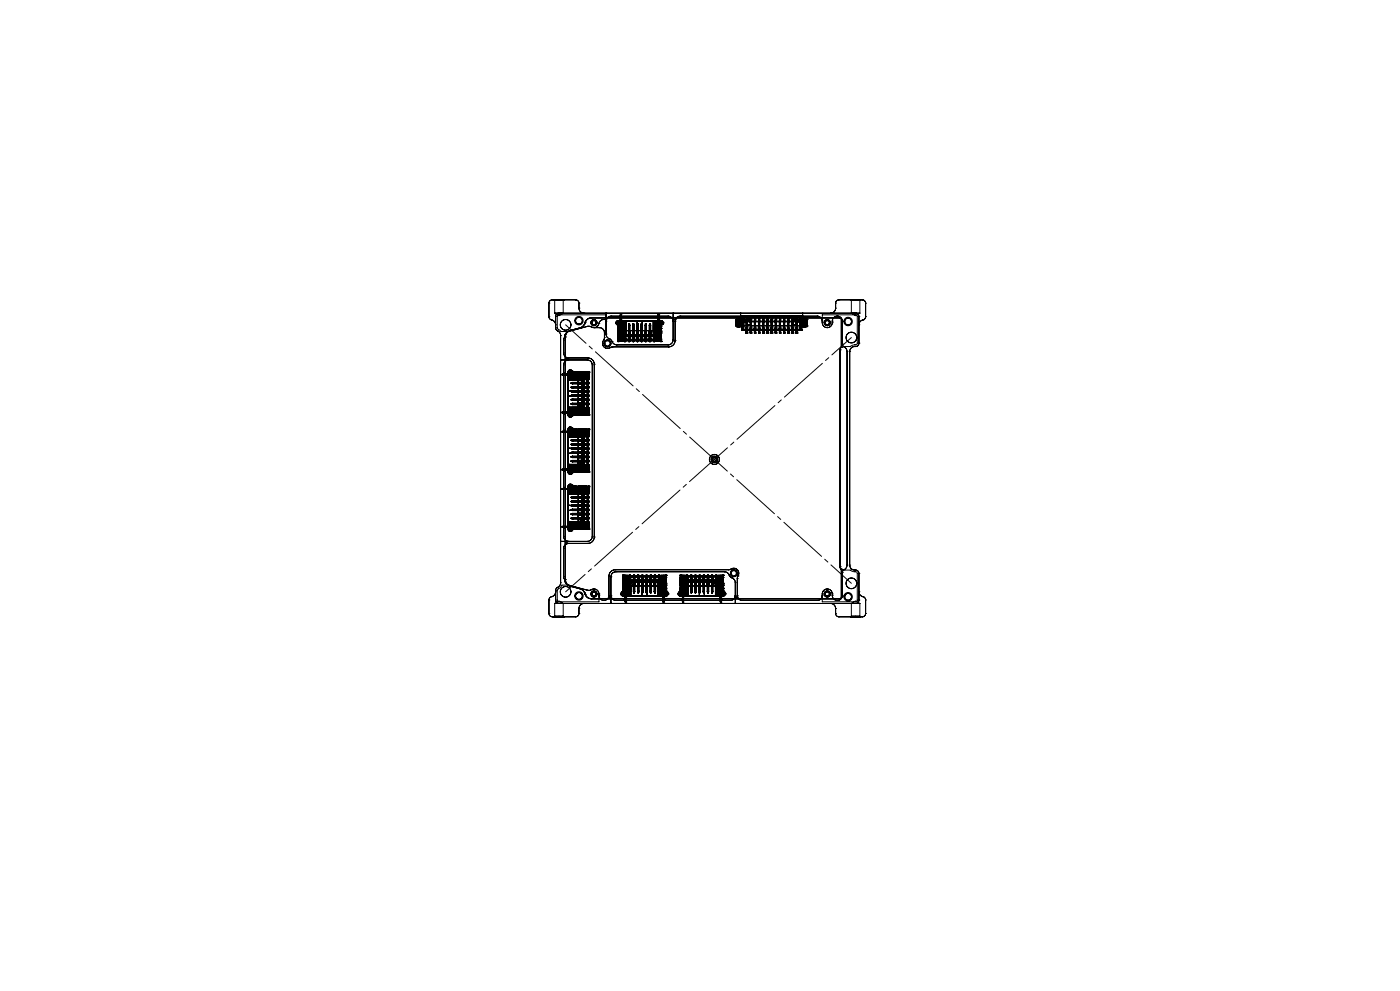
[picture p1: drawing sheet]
<svg xmlns="http://www.w3.org/2000/svg" width="420mm" height="297mm" viewBox="0 0 420 297" stroke-linecap="round" stroke-linejoin="round" font-family="sans-serif">
<g fill="none" stroke="#000" stroke-width=".3">
<path d="M164.7 94.9h.1M164.7 90.9h.1M164.7 94.9a1 1 0 0 0 .8 1M164.7 90.9v4M165.5 95.9a1.5 1.5 0 0 1 1.2 1.5M165.5 95.9h.1M165.7 89.9a1 1 0 0 0-1 1M165.7 89.9h7M165.7 89.9h.1M166.1 89.9l.3 .1v3.9l1.3 .7 1.3-.7v-3.9l.3-.1M166.1 89.9h3.2zM166.4 93.9h2.6z"/>
<path d="M166.4 90h2.6zM166.7 98.2l.1 .6 .5 .4M166.7 94.9v3.3M166.7 94.9h.1M166.7 98.2h.1M166.7 97.4h.1M167.3 99.2a1.5 1.5 0 0 1 .9 1.3M167.3 99.2h.1M167.7 93.9h.1M167.7 93.9a1 1 0 0 0-1 1M167.7 93.9h89M170.5 99.4l-.6 .3-.4 .6"/>
<path d="M170.6 99.3h.1M170.6 99.3l-.7 .4-.4 .6M171.1 99.1a2 2 0 0 0-1.5 1.9M171.1 99.1h.1M172.7 89.9a1 1 0 0 1 1 1M172.7 89.9h.1M173.7 90.9h.1M173.7 92.4h.1M173.7 92.4a1.5 1.5 0 0 0 1.5 1.5M173.7 90.9v1.5M174 98.3h.1M174 98.3l-2.9 .8"/>
<path d="M175.2 93.9h.1M175.4 97l-.5 .8-.9 .5M175.4 97h.1M175.6 96.6h.1M175.6 96.6l-.2 .4M176.2 97.8l1.2 .2M176.2 97.8l-5.6 1.5M176.2 97.8h.1M177.4 98l.9 .2M177.4 98h.1M177.4 95.3a2 2 0 0 0-1.8 1.3M177.4 95.3h.1"/>
<path d="M178.3 98.2h1.5M178.3 98.2h.1M179.7 97a1.5 1.5 0 0 1-1.4 1.2M179.7 97a1.5 1.5 0 0 1-2.3 1M179.7 97h.1M179.8 98.2a1.5 1.5 0 0 1 1.5 1.5M179.8 98.2h.1M181.1 95.8a1.5 1.5 0 0 0-1.4 1.2M181.1 95.8h.7M181.1 95.8h.1M181.3 99.7v1.4M181.3 99.7h.1"/>
<path d="M181.8 94.4h-14.4l-.2 .5 .1 3.6 1 .9h2.2M181.8 93.9v6.2M181.8 95.8h.1M181.8 93.9h.1M181.8 96.3h.1M183.3 94.8a1.5 1.5 0 0 0-1.5 1.5M183.3 94.8h17.1M183.3 94.8h.1M184.8 96.9l.2 .3M184.8 96.6v.3M184.8 96.6h.1M184.8 96.9h.1"/>
<path d="M185 97.2l1 .9M185 97.2h.1M185 96.9l.1 .2M185 96.6v.3M185 96.6h.1M185 96.9h.1M185.1 97.1l1 .8M185.1 97.1h.1M185.3 96.1l-.5 .5M185.3 96.1h.1M185.3 96.3l-.3 .3M185.3 96.3h.1"/>
<path d="M185.4 99.4l.1 .3M185.4 96.4v.3h.2M185.4 99.7h.2M185.4 99.5l.2 .1zM185.4 99.2h.2M185.4 98.4h.2M185.4 97.9l.2 .1zM185.4 97.9h.2M185.4 98.5v-.4h.2v.4M185.4 97.7h.1M185.4 97.7v.2M185.4 97.5v.1"/>
<path d="M185.4 96.4h.6M185.4 99.7v.2M185.4 99.9h.1M185.4 98.4v.8M185.4 99.4v.3M185.4 96.4h.1M185.4 99.4h.2M185.4 97.6h.2M185.4 98.5h.2M185.4 99.9h.2M185.4 96.4v5.9M185.4 97.6h.1"/>
<path d="M185.4 97.9h.1M185.4 98.5h.1M185.4 99.7h.1M185.4 99.2h.1M185.4 98.4h.1M185.4 99.4h.1M185.4 97.4h.1M185.4 97.4h.6M185.5 96.4h.5M185.5 96.4l.1 .3M185.5 96.4h.1M185.5 99.7h.1"/>
<path d="M185.5 99.7l.7 1.1M185.6 96.7h1.8M185.6 99.4l.1 .2M185.6 99.4v.3M185.6 99.7v.2M185.6 99.9h.1M185.6 98.4v.8M185.6 97.6h.1M185.6 97.7v.2M185.6 97.5v.1M185.6 96.2v6.1M185.6 96.2h12.5"/>
<path d="M185.6 99.4h.1M185.6 96.7h.1M185.6 99.7h.1M185.6 99.2h.1M185.6 98.4h.1M185.6 97.9h.1M185.6 98.5h.1M185.6 96.2h.1M185.6 97.4h.4M185.6 97.4v.1M185.6 97.4l-.2 .1M185.7 99.6h.1"/>
<path d="M185.7 99.6l-.2 .1M185.7 99.6l.7 1.1M185.7 96.1h.6M185.7 96.1h12.3M185.7 96.1l-.1 .1M185.7 96.1h.1M185.7 95.1l.2 .1zM185.8 96.1h-.5M185.8 96.1h.1M185.8 96.3h-.5M185.8 96.3h.1M185.9 95.2h.1z"/>
<path d="M185.9 95.2h.1M186 98.1l.1 .2M186 98.1h.1M186 96.4h1M186 97.4h.5M186 96.4v5.9M186 95.2h-.1M186 95.2h.1M186.1 94.5l-.1 .7M186.1 94.5l-.4 .6 .2 .1 .3-.6M186.1 95.1l-.1 .1M186.1 95.1h.2"/>
<path d="M186.1 94.9v.2zM186.1 95.1h.1M186.1 94.3v.9M186.1 95.1v.4M186.1 95.5v.3zM186.1 94.5v.6M186.1 94.5h.1M186.1 95.8l-.3 .3M186.1 99.3h.2M186.1 98.7l.2 .1zM186.1 98.6l.1 .5M186.1 98.6l.1 .2"/>
<path d="M186.1 95.8h.2M186.1 95.2h.2M186.1 94.3h.2M186.1 95.5h.2M186.1 95.2v.6M186.1 98.3v4M186.1 98.5h.2M186.1 94.3h.1M186.1 95.8h.1M186.1 99.3h.1M186.1 98.3h.1M186.1 98.6h.1"/>
<path d="M186.1 95.2h-.1M186.1 97.9l.2 .4M186.1 97.9h.1M186.2 98.8v.3M186.2 98.8v.1M186.2 99.8h.1M186.2 99.1h.1M186.2 99.8v.3M186.2 99.8l-.1 .5M186.2 99.1v.7M186.2 98.8h.1M186.2 99.8v.2"/>
<path d="M186.2 98.9v.2M186.2 98.9h.1M186.2 94.6l-.1 .6M186.3 95.1l-.2 .1M186.3 94.8v.3zM186.3 95.1h.1M186.3 94.5v.6M186.3 94.5l-.1 .1M186.3 95.1v.4M186.3 94.3v.9M186.3 95.5v.3zM186.3 95.8l-.5 .5"/>
<path d="M186.3 98.6v.1M186.3 98.6v.5M186.3 99.8h.1M186.3 99.8v.5M186.3 96.1l-.7 .1M186.3 95.2v.6M186.3 96.1v6.2M186.3 95.8h.1M186.3 94.3h.1M186.3 98.3h.1M186.3 98.6h.1M186.3 99.3h.1"/>
<path d="M186.3 99.1h.2M186.3 98.5h.1M186.3 99.1h.1M186.3 98.7l.1 .2M186.3 98.7v.4M186.3 99.8v.4M186.3 98.7h.1M186.4 99.8h.1M186.4 99.1h.1M186.4 98.9v.2M186.4 99.8v.2M186.4 96.2h.3"/>
<path d="M186.4 98.9h.1M186.4 96.1h.4M186.4 96.1l.1 .1M186.4 96.1h.1M186.5 99.7v.6M186.5 99.7h.1M186.5 99.6v.1M186.5 99.6h.1M186.5 96.2h.3M186.5 99.1h.3M186.5 96.2v2.9M186.5 96.2h.1"/>
<path d="M186.5 99.1h.1M186.5 96.7h.3M186.5 97.4h.3M186.5 97.4h.5M186.6 96.1h-.2l-.1 6.2M186.6 96.1l.1 .1M186.6 96.1h.1M186.7 97v.1M186.7 97v.2M186.7 97.1v.1M186.7 97h.1M186.7 96.2v5.9"/>
<path d="M186.7 96.2h.1M186.8 97.4v-.2l.2 .2M186.8 97.4h.2M186.8 96.7h.1M186.8 97.4h.1M186.8 96.1v3M186.8 99.1h10.1M186.9 96.4h-.4h.5M186.9 96.4h.1M186.9 96.4l-.1 .3M187 96.4h.1M187 96.4v.3h-.2"/>
<path d="M187 96.4v1M187 97.4h.1M187 96.2h.1M187 96.2h.2M187 96.2v3.9h-.3M187 96.4l.4 .3M187.1 96.1l.1 .1M187.1 96.1l-.1 .1M187.1 96.1h.1M187.2 99.6l-.2 .1M187.2 99.6h.4M187.2 96.2v3.4"/>
<path d="M187.3 97.5l.2-.5 .2 .5M187.3 99.3v.1M187.3 99.2h.4M187.3 97.5h.4zM187.3 99.3h.1M187.3 97.5l-.1 4.6M187.3 99.2h.4zM187.3 99.4h.1M187.3 99.6v.2M187.3 99.8v.2M187.3 99.6h.1M187.3 100h.1"/>
<path d="M187.3 99.8h.1M187.3 99.4v.2M187.3 100v.1M187.4 99.4h.1M187.3 99.4v.6M187.4 99.6v.2M187.4 99.6h.1M187.4 97.1h.2zM187.4 97.6l-.9 2M187.4 97.6h.1M187.4 96.7h.1M187.4 98.6l-.5 1.7"/>
<path d="M187.4 98.6h.2M187.4 98.6h.1M187.4 97.5v.1M187.4 96.7v.8M187.4 97.5h.1M187.4 99.8h.1M187.4 99.8v.2M187.4 100h.1M187.4 99.4v.2M187.4 100v.1M187.5 99.3l-.1 .1M187.5 99.4h-.1"/>
<path d="M187.5 99.4h.1M187.5 100h.1M187.5 100h-.1M187.5 99.3h.1M187.5 99.3l.1 .1M187.6 99.4h-.1M187.6 100h-.1M187.6 100v.1M187.6 99.4h.1M187.6 100h.1M187.6 99.4v.2M187.6 99.8h.1"/>
<path d="M187.6 99.8v.2M187.6 99.6l.1 .1M187.6 96.2h.1M187.6 98.6l.4 1.7M187.6 98.6h.1M187.7 100h.1M187.6 99.6v.2M187.6 99.6h.1M187.7 99.4h.1M187.6 96.1v3.7M187.6 99.4v.6M187.6 96.1l.1 .1"/>
<path d="M187.6 96.1h.1M187.7 99.4h-.1M187.7 100v.1M187.7 99.4v.6M187.7 99.8h.1M187.7 99.6h.1M187.7 99.3v.1M187.7 99.3h.1M187.7 96.2v5.9M187.7 96.2h.1M187.7 99.1h.1M187.8 96.1l-.1 .1"/>
<path d="M187.8 96.1h.1M188.5 99.3v.1M188.5 97.5v4.8M188.5 99.2h.4M188.5 97.5h.4zM188.5 99.3h.1M188.5 99.2h.4zM188.5 99.4h.1M188.6 99.4h.1M188.6 99.6v.2M188.6 99.6h.1M188.6 99.8h.1"/>
<path d="M188.6 99.8v.2M188.6 100h.1M188.6 99.4v.2M188.6 100v.1M188.6 99.4v.6M188.6 97.1h.3zM188.7 99.8h-.1M188.7 99.8v.2M188.7 99.6v.2M188.7 100h-.1M188.7 99.4v.2M188.7 100h.1"/>
<path d="M188.7 99.4h.1M188.7 100l-.1 .1M188.7 99.3l-.1 .1M188.7 97l-.2 .5M188.7 99.3v.1M188.7 99.3h.1M188.8 97l.1 .5v4.8M188.8 99.4h.1M188.8 99.3l.1 .1M188.8 99.4h-.1M188.8 100h.1M188.8 100l.1 .1"/>
<path d="M188.8 99.4v.2M188.8 99.8h.1M188.8 99.6v.2M188.8 99.8v.2M188.9 99.6h.1M188.9 99.4h-.1M188.9 99.4h.1M188.9 100h.1M188.9 100v.1M188.9 99.4v.2M188.9 99.6v.2M188.9 99.8v.2"/>
<path d="M188.9 99.8h.1M188.9 99.3h.1M188.9 99.3v.1M189.8 97.5l.3-.5 .1 5.3M189.8 99.3v.1M189.8 99.2h.4M189.8 97.5v4.8M189.8 97.5h.4zM189.8 99.3h.1M189.8 99.2h.4zM189.8 99.4h.1M189.8 99.6v.2"/>
<path d="M189.8 99.8v.2M189.8 99.8h.1M189.8 99.6h.1M189.8 100h.1M189.8 99.4v.2M189.8 100v.1M189.9 99.6h.1M189.9 99.8v.2M189.9 97.1h.2zM189.9 99.4h.1M189.9 100v.1M189.9 99.4v.2"/>
<path d="M189.9 100h.1M189.9 99.8h.1M189.9 99.6v.2M190 99.3l-.1 .1M190 99.4h.1M190 99.4h-.1M190 99.3v.1M190 100h-.1M190 100h.1M190 99.3h.1M190 99.3l.1 .1M190.1 99.4h-.1"/>
<path d="M190.1 100h-.1M190.1 100v.1M190.1 99.4h.1M190.1 100h.1M190.1 99.4v.2M190.1 99.8h.1M190.1 99.6v.2M190.1 99.8v.2M190.1 99.6h.1M190.2 99.4h.1M190.2 100h.1M190.1 99.4v.6"/>
<path d="M190.2 99.4h-.1M190.2 100v.1M190.2 99.4v.2M190.2 99.6h.1M190.2 99.8h.1M190.2 99.6v.2M190.2 99.8v.2M190.2 99.3v.1M190.2 99.3h.1M191 96.1l.1 .1M191 96.1h.1M191 97.5l.3-.5 .2 5.1"/>
<path d="M191 99.3v.1M191 99.2h.4M191 97.5h.4zM191 99.3h.1M191 97.5v4.6M191 99.2h.4zM191 99.3l.1 .1M191.1 99.4h.1M191 99.4h.1M191 99.8l.1 .2M191.1 99.6v.2M191.1 99.6h.1"/>
<path d="M191.1 99.4v.2M191.1 99.8h.1M191.1 99.8v.2M191.1 100h.1M191.1 99.4l-.1 .2M191.1 100v.1M191.1 99.4v.6M191.1 97.1h.3zM191.1 96.2v2.9M191.1 99.1h.1M191.1 96.2h.1M191.2 99.8h-.1"/>
<path d="M191.2 99.6v.2M191.2 99.8v.2M191.2 100h-.1M191.2 99.4v.2M191.2 100h.1M191.2 99.4h.1M191.2 100l-.1 .1M191.2 99.3l-.1 .1M191.3 99.4h.1M191.3 99.3l.1 .1M191.3 99.4h-.1M191.3 100h.1"/>
<path d="M191.3 100l.1 .1M191.3 99.4v.2M191.3 99.8h.1M191.3 99.6v.2M191.3 99.8v.2M191.4 99.4h-.1M191.4 99.4h.1M191.4 100v.1M191.4 100h.1M191.4 99.6v.2M191.4 99.6h-.1M191.4 99.8v.2"/>
<path d="M191.4 99.4v.6M191.4 99.4v.2M191.4 99.6h.1M191.4 99.8h.1M191.4 99.3v.1M191.4 99.3h.1M192.3 99.3v.1M192.3 97.5v4.8M192.3 99.2h.4M192.3 99.3h.1M192.3 97.5h.4zM192.3 99.2h.4z"/>
<path d="M192.3 99.4h.1M192.3 99.6v.2M192.3 99.8h.1M192.3 99.6h.1M192.3 99.8v.2M192.3 100h.1M192.3 99.4v.2M192.3 100v.1M192.3 99.4v.6M192.4 99.6h.1M192.4 99.6v.2M192.4 99.8v.2"/>
<path d="M192.4 97.1h.2zM192.4 99.4h.1M192.4 100v.1M192.4 99.4v.2M192.4 99.8h.1M192.4 100h.1M192.5 99.3l-.1 .1M192.5 99.4h.1M192.5 99.4h-.1M192.5 97l-.2 .5M192.5 99.3v.1M192.5 100h-.1"/>
<path d="M192.5 100h.1M192.5 99.3h.1M192.5 97l.2 .5v4.8M192.5 99.3l.1 .1M192.6 99.4h-.1M192.6 100v.1M192.6 99.4h.1M192.6 100h.1M192.6 99.4v.2M192.6 99.8h.1M192.6 99.6v.2M192.6 99.8v.2"/>
<path d="M192.6 99.6h.1M192.6 96.2v2.9M192.6 96.2h.1M192.6 99.1h.1M192.7 99.4h.1M192.7 100h.1M192.7 99.4h-.1M192.7 100v.1M192.7 99.4v.2M192.7 99.6h.1M192.7 99.8h.1M192.7 99.6v.2"/>
<path d="M192.7 99.8v.2M192.7 99.3h.1M192.7 99.3v.1M192.7 96.1l-.1 .1M192.7 96.1h.1M193.5 97.5l.3-.5 .1 5.3M193.5 99.3v.1M193.5 99.2h.4M193.5 97.5v4.8M193.5 97.5h.4zM193.5 99.3h.1M193.5 99.2h.4z"/>
<path d="M193.5 99.4h.1M193.6 99.4h.1M193.6 99.6v.2M193.6 99.8v.2M193.6 99.8h.1M193.6 99.6h.1M193.6 100h.1M193.6 99.4v.2M193.6 100v.1M193.6 97.1h.3zM193.7 100h.1M193.7 99.8h-.1"/>
<path d="M193.7 99.6v.2M193.7 99.8v.2M193.7 99.4v.2M193.7 99.4h.1M193.7 100l-.1 .1M193.7 99.3l-.1 .1M193.7 99.3v.1M193.7 99.3h.1M193.8 99.4h.1M193.8 99.3h.1M193.8 99.3l.1 .1M193.8 99.4h-.1"/>
<path d="M193.8 100l.1 .1M193.8 100h.1M193.8 99.4v.2M193.8 99.8h.1M193.8 99.6v.2M193.8 99.8v.2M193.9 99.4h-.1M193.9 99.4h.1M193.9 100h.1M193.9 100v.1M193.9 99.4v.2M193.9 99.6v.2"/>
<path d="M193.9 99.6h-.1M193.9 99.8v.2M193.9 99.4v.6M193.9 99.6h.1M193.9 99.8h.1M193.9 99.3v.1M193.9 99.3h.1M194.8 97.5l.3-.5 .1 5.1M194.8 99.3v.1M194.8 99.2h.4M194.8 99.3h.1M194.8 97.5h.4z"/>
<path d="M194.8 97.5l-.1 4.6M194.8 99.2h.4zM194.8 99.4h.1M194.8 99.6v.2M194.8 99.8v.2M194.8 99.6h.1M194.8 99.8h.1M194.8 100h.1M194.8 99.4v.2M194.8 100v.1M194.9 99.4h.1M194.8 99.4v.6"/>
<path d="M194.9 99.6v.2M194.9 99.6h.1M194.9 97.1h.2zM194.9 99.8h.1M194.9 99.8v.2M194.9 100h.1M194.9 99.4v.2M194.9 100v.1M195 99.3l-.1 .1M195 99.4h.1M195 99.4h-.1M195 100h-.1"/>
<path d="M195 100h.1M195 99.3l.1 .1M195.1 99.4h-.1M195.1 100v.1M195.1 100h-.1M195.1 99.4h.1M195.1 100h.1M195.1 99.4v.2M195.1 99.8h.1M195.1 99.6v.2M195.1 99.8v.2M195.2 100h.1"/>
<path d="M195.1 99.6h.1M195.2 99.4h.1M195.1 99.4v.6M195.2 99.4h-.1M195.2 100v.1M195.2 99.4v.2M195.2 99.4v.6M195.2 99.6h.1M195.2 99.8h.1M195.2 99.8v.2M195.2 99.3v.1M195.2 99.3h.1"/>
<path d="M195.9 96.1l.1 .1M195.9 96.1h.1M195.9 99.1l.5 .1M195.9 99.1l.1 .1M196 96.2h.1M196 96.2v4.7M196 99.1h.1M196 99.3v.1M196 97.5v4.8M196 99.3h.1M196 97.5h.4zM196 99.2h.4z"/>
<path d="M196 99.4h.1M196.1 99.6v.2M196.1 99.8h.1M196.1 99.6h.1M196.1 99.8v.2M196.1 99.4h.1M196.1 100h.1M196.1 99.4v.2M196.1 100v.1M196.1 96.1l-.1 .1M196.1 96.1h.1M196.1 97.1h.3z"/>
<path d="M196.1 99.6l-.1 .1M196.1 96.1v3.9M196.1 99.6h.4M196.2 99.8h-.1M196.2 99.6v.2M196.2 99.8v.2M196.2 100h-.1M196.2 99.4v.2M196.2 100h.1M196.2 99.4h.1M196.2 100l-.1 .1M196.2 99.3l-.1 .1"/>
<path d="M196.2 97l-.2 .5M196.2 99.3v.1M196.2 99.3h.1M196.3 97l.1 .5v4.8M196.3 99.4h.1M196.3 99.3l.1 .1M196.3 99.4h-.1M196.3 100l.1 .1M196.3 100h.1M196.3 99.4v.2M196.3 99.8h.1M196.3 99.6v.2"/>
<path d="M196.3 99.8v.2M196.4 99.6h.1M196.3 97.5l.1 .1M196.3 96.7v.8M196.3 96.7h.1M196.3 97.5h.1M196.3 96.7h1.8M196.4 99.4h-.1M196.4 99.4h.1M196.4 100h.1M196.4 100v.1M196.4 99.4v.2"/>
<path d="M196.4 97.6h.1M196.4 97.6l.8 2M196.4 99.6v.2M196.4 99.8v.2M196.4 99.8h.1M196.4 99.3h.1M196.4 99.3v.1M196.5 99.6l.2 .1M196.5 96.2h.2M196.5 96.1v3.5M196.6 96.1h.1M196.6 96.1l.1 .1"/>
<path d="M196.7 96.4l-.4 .3M196.7 96.4h1M196.7 96.4h.1M196.7 96.2v3.9h.3M196.7 96.2h.1M196.7 97.4v-.2l.2 .2M196.7 96.4v.3h.2M196.7 97.4h.5M196.7 97.4h.2M196.7 97.4h.1M196.8 96.4h.4M196.8 96.4l.1 .3"/>
<path d="M196.9 96.4h.1M196.9 96.4h.3M196.9 96.2h.3M196.9 96.1h.4M196.9 99.1h.3M196.9 96.1v3M196.9 96.7h.3M196.9 97.4h.3M196.9 96.7v.7M196.9 96.7h.1M196.9 97.4h.1M197 96.2h.3"/>
<path d="M197 96.2v6.1M197 96.2h.1M197.1 96.1h.2M197.1 96.1l-.1 .1M197.1 96.1h.1M197.2 96.4v1M197.2 97.4h.5M197.2 96.2v2.9M197.2 99.1h.2M197.2 96.2h.1M197.2 99.1h.1M197.2 99.6l.1 .1"/>
<path d="M197.2 99.6h.1M197.3 99.7v.6M197.3 99.7h.1M197.3 96.1l-.1 .1M197.3 96.1h.1M197.3 98.9l.1 .2M197.3 99.8v.2M197.3 99.8h.1M197.3 96.1v.1M197.3 96.2v6.1h-.2M197.3 98.9h.1M197.4 98.7v.4"/>
<path d="M197.4 99.8v.4M197.4 98.7l-.1 .2M197.4 99.8h.1M197.4 98.7h.1M197.4 98.5v3.8M197.4 98.5h.2M197.4 98.5h.1M197.4 99.1h.1M197.4 94.8v.3zM197.4 94.5l.1 .1M197.4 95.1h.1M197.4 94.5v.6"/>
<path d="M197.4 95.5v.3zM197.4 94.3v.9M197.4 95.1v.4M197.4 95.8l.5 .5M197.4 98.6v.1M197.4 98.6v.5M197.4 99.8v.5M197.4 99.3h.2M197.4 98.7l.2 .1zM197.4 96.2h.7M197.4 95.8h.2M197.4 95.1h.2"/>
<path d="M197.4 95.2h.2M197.4 94.3h.2M197.4 95.5h.2M197.4 95.2v.6M197.4 94.3h.1M197.4 95.8h.1M197.4 98.6h.1M197.4 98.3h.1M197.4 99.3h.1M197.4 95.1l.2 .1M197.5 94.6l.1 .6M197.5 98.9v.2"/>
<path d="M197.5 99.8v.2M197.5 99.1h.1M197.5 99.8h.1M197.5 99.1v.7M197.5 98.9h.1M197.6 98.8v.3M197.6 98.8h.1M197.6 99.8v.3M197.6 99.8v.5M197.6 97.9l-.2 .4M197.6 97.9h.1M197.6 95.2h.1"/>
<path d="M197.6 94.9v.2M197.6 94.8v.3M197.6 95.1h.1M197.6 94.3v.9M197.6 95.1v.4M197.6 94.5v.6M197.6 94.5h.1M197.6 95.8l.3 .3M197.6 95.5v.3zM197.6 98.6v.5M197.6 98.6v.2M197.6 95.2v.6"/>
<path d="M197.6 98.3v4M197.6 94.3h.1M197.6 95.8h.1M197.6 99.3h.1M197.6 98.3h.1M197.6 98.6h.1M197.6 95.1l.1 .1M197.6 95.1h-.2M197.7 94.5l.3 .6-.1 .1-.4-.6M197.7 94.5v.7M197.7 95.2h.2zM197.7 95.2h.1"/>
<path d="M197.7 95.2h-.1M197.7 96.4h.5M197.7 97.4h.4M197.7 97.4l.6 .1M197.7 96.4h.6M197.7 96.4v5.9M197.8 98.1l-.2 .2M197.8 98.1h.1M197.8 95.2h-.1M197.8 95.2l.2-.1zM197.9 96.3h.6M197.9 96.3h.1"/>
<path d="M197.9 96.1h.6M197.9 96.1h.1M198 96.1h-.6v6.2M198 96.1l.1 .1M198 96.1h.1M198.1 99.6l-.8 1.1M198.1 99.6h.1M198.1 99.6l.1 .1M198.1 97.4v.1M198.1 97.4l.2 .1M198.1 99.4v.2M198.1 99.4v.3"/>
<path d="M198.1 98.5v-.4h.2v.4M198.1 97.5v.1M198.1 97.9h.2M198.1 97.7v.2M198.1 97.9l.2 .1zM198.1 98.4h.2M198.1 98.4v.8M198.1 99.2h.2M198.1 99.5l.2 .1zM198.1 99.9h.1M198.1 99.7h.2M198.1 99.7v.2"/>
<path d="M198.1 97.7h.1M198.1 96.2v6.1M198.1 99.4h.2M198.1 97.6h.2M198.1 98.5h.2M198.1 99.9h.2M198.1 99.4h.1M198.1 96.7h.1M198.1 98.5h.1M198.1 97.6h.1M198.1 98.4h.1M198.1 99.2h.1"/>
<path d="M198.1 99.7h.1M198.1 97.9h.1M198.1 96.2h.1M198.2 99.7l-.7 1.1M198.2 99.7h.1M198.2 96.4l-.1 .3M198.2 96.4h.1M198.3 96.4v.3h-.2M198.3 99.4l-.1 .3M198.3 98.4v.8M198.3 97.7v.2M198.3 97.5v.1"/>
<path d="M198.3 97.7h.1M198.3 99.7v.2M198.3 99.4v.3M198.3 99.9h.1M198.3 96.4v5.9M198.3 99.2h.1M198.3 98.4h.1M198.3 97.6h.1M198.3 97.9h.1M198.3 96.4h.1M198.3 98.5h.1M198.3 99.7h.1"/>
<path d="M198.3 99.4h.1M198.5 96.3l.2 .3M198.5 96.3h.1M198.5 96.1l.4 .5M198.5 96.1h.1M198.6 97.1l-1 .8M198.6 97.1h.1M198.7 96.9l-.1 .2M198.7 96.6v.3M198.7 96.6h.1M198.7 96.9h.1M198.8 97.2l-1 .9"/>
<path d="M198.8 97.2h.1M198.9 96.9l-.1 .3M198.9 96.6v.3M198.9 96.6h.1M198.9 96.9h.1M200.4 94.8h.1M200.4 94.8a1.5 1.5 0 0 1 1.5 1.5M201.9 93.9h.1M201.9 96.3h.1M201.9 95.8h.1M201.9 95.8h.7M201.9 93.9v8"/>
<path d="M202.5 96.3h.1M202.5 96.3v5.8M202.6 95.8h.1M202.6 95.8l-.1 .5M204 94.8a1.5 1.5 0 0 0-1.5 1.5M204 94.8a1.5 1.5 0 0 0-1.4 1M204 94.8h41.2M204 94.8h.1M220.8 97.7l.2 .2M220.8 95.8v1.9M220.8 97.7h.1M220.8 95.8h.1"/>
<path d="M221 95.1h1.5M221 97.9h1.5M221 95.6h1.4M221 95.6l-.2 .2M221 95.1v2.8M221 97.9h.1M221 95.1h.1M221 95.6h.1M221.3 95.1v2.8l.2-.2M221.3 97.9h.1M221.5 97.7h.7M221.5 95.1v2.8"/>
<path d="M221.5 97.7l-.2 .2M221.5 95.6h.1M221.5 97.7h.1M221.5 97.9h.1M221.7 95.6l.1 2.3M221.7 97.7l.1 .1M221.7 97.9h.1M221.8 97.9h.2M221.8 95.6h.1M221.8 97.9h.4M221.8 95.6h.4M221.9 97.9h.1"/>
<path d="M221.9 95.6h.1M221.9 97.9h.3M221.9 95.6h.3M221.9 95.6v2.3M221.9 95.6v2.1M221.9 97.7l-.2 .2M221.9 97.7h.1M222 95.6h.1M222 97.9h.1M222 95.1v2.8M222.2 93.9v.9M222.2 94.8h.1"/>
<path d="M222.2 93.9h.1M222.2 95.6h.1M222.2 97.9h.1M222.2 95.6v2.3M222.2 97.7l.2 .2M222.2 97.7h.1M222.4 97.9h.1M222.5 98.8h18M222.5 94.7v4.2M222.5 98.9h18M222.5 98.3h.5M222.5 95.7h.9"/>
<path d="M222.5 98.3h.1M222.5 95.7h.1M222.5 94.7h.1M222.5 95.1h.1M222.5 98.9h.1M222.5 98.8h.1M222.7 94.7v4.2M222.7 94.7h.1M222.7 98.9h.1M222.9 97.6h17.2M222.9 94.7v2.9M222.9 94.7l.2 .2"/>
<path d="M222.9 94.7h.1M222.9 97.6h.1M223 98.3v.6M223 98.9h.1M223 98.3h.1M223.1 95.9h.3M223.1 94.7v4.2M223.1 94.9h1.4M223.1 94.9h.1M223.1 95.7h.1M223.1 97.6h.1M223.1 94.7h.1"/>
<path d="M223.1 98.9h.1M223.4 96.3h16.2M223.4 95.7v.8h16.2v-.8M223.4 96.3h.1M223.4 95.7h.1M223.7 98.3h.1M223.7 98.9h.1M223.7 98.3h.5M223.7 98.3v.6M223.8 99.6h.3M223.8 98.9v.2M223.8 99.3h.3"/>
<path d="M223.8 99.9h.3M223.8 99.7h.3M223.8 99.1h.3M223.8 95.9h.3M223.8 95.9v1.7M223.8 98.8v1.1M223.8 95.9h.1M223.8 99.6h.1M223.8 99.9h.1M223.8 99.1h.1M223.8 97.6h.1M223.8 98.8h.1"/>
<path d="M223.9 95.4h.1M223.9 95.4l-.1 .5M224 95.4l.1 .5M224 95.4h.1M224.1 97.3h1.1M224.1 96.1v1.2M224.1 96.1h.4M224.1 97.3h.1M224.1 96.1h.1M224.1 98.9v.2M224.1 95.9v1.7M224.1 98.8v1.1"/>
<path d="M224.1 95.9h.1M224.1 97.6h.1M224.1 99.6h.1M224.1 99.9h.1M224.1 99.1h.1M224.1 98.8h.1M224.2 98.3v.6M224.2 98.3h.1M224.2 98.9h.1M224.5 94.7v1.4M224.5 94.7h.1M224.5 96.1h.1"/>
<path d="M224.8 94.9h13.4M224.8 96.1h.4M224.8 94.7v1.4M224.8 96.1h.1M224.8 94.7h.1M225 98.3h.5M225 98.3v.6M225 98.3h.1M225 98.9h.1M225.1 99.6h.3M225.1 98.9v.2M225.1 99.3h.3"/>
<path d="M225.1 99.9h.3M225.1 99.7h.3M225.1 99.1h.3M225.1 95.9h.3M225.1 95.9v1.7M225.1 98.8v1.1M225.1 95.9h.1M225.1 99.6h.1M225.1 99.9h.1M225.1 99.1h.1M225.1 97.6h.1M225.1 98.8h.1"/>
<path d="M225.2 96.1v1.2M225.2 97.3h.1M225.2 96.1h.1M225.2 95.4h.1M225.2 95.4l-.1 .5M225.3 95.4l.1 .5M225.3 95.4h.1M225.4 98.9v.2M225.4 95.9v1.7M225.4 98.8v1.1M225.4 95.9h.1M225.4 97.6h.1"/>
<path d="M225.4 99.6h.1M225.4 99.9h.1M225.4 99.1h.1M225.4 98.8h.1M225.5 98.3v.6M225.5 98.3h.1M225.5 98.9h.1M226.2 98.3h.5M226.2 98.3v.6M226.2 98.3h.1M226.2 98.9h.1M226.3 99.6h.3"/>
<path d="M226.3 98.9v.2M226.3 99.3h.3M226.3 99.9h.3M226.3 99.7h.3M226.3 99.1h.3M226.3 95.9h.3M226.3 95.9v1.7M226.3 98.8v1.1M226.3 95.9h.1M226.3 99.6h.1M226.3 99.9h.1M226.3 99.1h.1"/>
<path d="M226.3 97.6h.1M226.3 98.8h.1M226.4 95.4h.1M226.4 95.4l-.1 .5M226.5 95.4h.1M226.5 95.4l.1 .5M226.6 98.9v.2M226.6 95.9v1.7M226.6 98.8v1.1M226.6 95.9h.1M226.6 97.6h.1M226.6 99.6h.1"/>
<path d="M226.6 99.9h.1M226.6 99.1h.1M226.6 98.8h.1M226.7 98.3v.6M226.7 98.3h.1M226.7 98.9h.1M227.5 98.3h.5M227.5 98.3v.6M227.5 98.3h.1M227.5 98.9h.1M227.6 95.9h.1M227.6 99.6h.1"/>
<path d="M227.6 99.9h.1M227.6 99.1h.1M227.6 97.6h.1M227.6 98.8h.1M227.6 99.6h.3M227.6 98.9v.2M227.6 99.3h.3M227.6 99.9h.3M227.6 99.7h.3M227.6 99.1h.3M227.6 95.9h.3M227.6 95.9v1.7"/>
<path d="M227.6 98.8v1.1M227.7 95.4h.1M227.7 95.4l-.1 .5M227.8 95.4l.1 .5M227.8 95.4h.1M227.9 98.9v.2M227.9 95.9v1.7M227.9 98.8v1.1M227.9 95.9h.1M227.9 97.6h.1M227.9 99.6h.1M227.9 99.9h.1"/>
<path d="M227.9 99.1h.1M227.9 98.8h.1M228 98.3v.6M228 98.3h.1M228 98.9h.1M228.7 98.3h.5M228.7 98.3v.6M228.7 98.3h.1M228.7 98.9h.1M228.8 99.6h.3M228.8 98.9v.2M228.8 99.3h.3"/>
<path d="M228.8 99.9h.3M228.8 99.7h.3M228.8 99.1h.3M228.8 95.9h.3M228.8 95.9v1.7M228.8 98.8v1.1M228.8 95.9h.1M228.8 99.6h.1M228.8 99.9h.1M228.8 99.1h.1M228.8 97.6h.1M228.8 98.8h.1"/>
<path d="M228.9 95.4h.1M228.9 95.4l-.1 .5M229 95.4l.1 .5M229 95.4h.1M229.1 98.9v.2M229.1 95.9v1.7M229.1 98.8v1.1M229.1 95.9h.1M229.1 97.6h.1M229.1 99.6h.1M229.1 99.9h.1M229.1 99.1h.1"/>
<path d="M229.1 98.8h.1M229.2 98.3v.6M229.2 98.3h.1M229.2 98.9h.1M230 98.3h.5M230 98.3v.6M230 98.3h.1M230 98.9h.1M230.1 99.6h.3M230.1 98.9v.2M230.1 99.3h.3M230.1 99.9h.3"/>
<path d="M230.1 99.7h.3M230.1 99.1h.3M230.1 95.9h.3M230.1 95.9v1.7M230.1 98.8v1.1M230.1 95.9h.1M230.1 99.6h.1M230.1 99.9h.1M230.1 99.1h.1M230.1 97.6h.1M230.1 98.8h.1M230.2 95.4h.1"/>
<path d="M230.2 95.4l-.1 .5M230.3 95.4l.1 .5M230.3 95.4h.1M230.4 98.9v.2M230.4 95.9v1.7M230.4 98.8v1.1M230.4 95.9h.1M230.4 97.6h.1M230.4 99.6h.1M230.4 99.9h.1M230.4 99.1h.1M230.4 98.8h.1"/>
<path d="M230.5 98.3v.6M230.5 98.3h.1M230.5 98.9h.1M231.2 98.3h.5M231.2 98.3v.6M231.2 98.3h.1M231.2 98.9h.1M231.3 99.6h.3M231.3 98.9v.2M231.3 99.3h.3M231.3 99.9h.3M231.3 99.7h.3"/>
<path d="M231.3 99.1h.3M231.3 95.9h.3M231.3 95.9v1.7M231.3 98.8v1.1M231.3 95.9h.1M231.3 99.6h.1M231.3 99.9h.1M231.3 99.1h.1M231.3 97.6h.1M231.3 98.8h.1M231.4 95.4h.1M231.4 95.4l-.1 .5"/>
<path d="M231.5 95.4l.1 .5M231.5 95.4h.1M231.6 98.9v.2M231.6 95.9v1.7M231.6 98.8v1.1M231.6 95.9h.1M231.6 97.6h.1M231.6 99.6h.1M231.6 99.9h.1M231.6 99.1h.1M231.6 98.8h.1M231.7 98.3v.6"/>
<path d="M231.7 98.3h.1M231.7 98.9h.1M232.5 98.3h.5M232.5 98.3v.6M232.5 98.3h.1M232.5 98.9h.1M232.6 99.6h.3M232.6 98.9v.2M232.6 99.3h.3M232.6 99.9h.3M232.6 99.7h.3M232.6 99.1h.3"/>
<path d="M232.6 95.9h.3M232.6 95.9v1.7M232.6 98.8v1.1M232.6 95.9h.1M232.6 99.6h.1M232.6 99.9h.1M232.6 99.1h.1M232.6 97.6h.1M232.6 98.8h.1M232.7 95.4h.1M232.7 95.4l-.1 .5M232.8 95.4l.1 .5"/>
<path d="M232.8 95.4h.1M232.9 98.9v.2M232.9 95.9v1.7M232.9 98.8v1.1M232.9 95.9h.1M232.9 97.6h.1M232.9 99.6h.1M232.9 99.9h.1M232.9 99.1h.1M232.9 98.8h.1M233 98.3v.6M233 98.3h.1"/>
<path d="M233 98.9h.1M233.7 98.3h.5M233.7 98.3v.6M233.7 98.3h.1M233.7 98.9h.1M233.8 99.6h.3M233.8 98.9v.2M233.8 99.3h.3M233.8 99.9h.3M233.8 99.7h.3M233.8 99.1h.3M233.8 95.9h.3"/>
<path d="M233.8 95.9v1.7M233.8 98.8v1.1M233.8 95.9h.1M233.8 99.6h.1M233.8 99.9h.1M233.8 99.1h.1M233.8 97.6h.1M233.8 98.8h.1M233.9 95.4h.1M233.9 95.4l-.1 .5M234 95.4l.1 .5M234 95.4h.1"/>
<path d="M234.1 98.9v.2M234.1 95.9v1.7M234.1 98.8v1.1M234.1 95.9h.1M234.1 97.6h.1M234.1 99.6h.1M234.1 99.9h.1M234.1 99.1h.1M234.1 98.8h.1M234.2 98.3v.6M234.2 98.3h.1M234.2 98.9h.1"/>
<path d="M235 98.3h.5M235 98.3v.6M235 98.3h.1M235 98.9h.1M235.1 99.6h.3M235.1 98.9v.2M235.1 99.3h.3M235.1 99.9h.3M235.1 99.7h.3M235.1 99.1h.3M235.1 95.9h.3M235.1 95.9v1.7"/>
<path d="M235.1 98.8v1.1M235.1 95.9h.1M235.1 99.6h.1M235.1 99.9h.1M235.1 99.1h.1M235.1 97.6h.1M235.1 98.8h.1M235.2 95.4h.1M235.2 95.4l-.1 .5M235.3 95.4l.1 .5M235.3 95.4h.1M235.4 98.9v.2"/>
<path d="M235.4 95.9v1.7M235.4 98.8v1.1M235.4 95.9h.1M235.4 97.6h.1M235.4 99.6h.1M235.4 99.9h.1M235.4 99.1h.1M235.4 98.8h.1M235.5 98.3v.6M235.5 98.3h.1M235.5 98.9h.1M236.2 98.3h.5"/>
<path d="M236.2 98.3v.6M236.2 98.3h.1M236.2 98.9h.1M236.3 99.6h.3M236.3 98.9v.2M236.3 99.3h.3M236.3 99.9h.3M236.3 99.7h.3M236.3 99.1h.3M236.3 95.9h.3M236.3 95.9v1.7M236.3 98.8v1.1"/>
<path d="M236.3 95.9h.1M236.3 99.6h.1M236.3 99.9h.1M236.3 99.1h.1M236.3 97.6h.1M236.3 98.8h.1M236.4 95.4h.1M236.4 95.4l-.1 .5M236.5 95.4l.1 .5M236.5 95.4h.1M236.6 98.9v.2M236.6 95.9v1.7"/>
<path d="M236.6 98.8v1.1M236.6 95.9h.1M236.6 97.6h.1M236.6 99.6h.1M236.6 99.9h.1M236.6 99.1h.1M236.6 98.8h.1M236.7 98.3v.6M236.7 98.3h.1M236.7 98.9h.1M237.5 98.3h.1M237.5 98.9h.1"/>
<path d="M237.5 98.3h.5M237.5 98.3v.6M237.6 99.6h.3M237.6 98.9v.2M237.6 99.3h.3M237.6 99.9h.3M237.6 99.7h.3M237.6 99.1h.3M237.6 95.9h.3M237.6 95.9v1.7M237.6 98.8v1.1M237.6 95.9h.1"/>
<path d="M237.6 99.6h.1M237.6 99.9h.1M237.6 99.1h.1M237.6 97.6h.1M237.6 98.8h.1M237.7 95.4h.1M237.7 95.4l-.1 .5M237.8 95.4l.1 .5M237.8 95.4h.1M237.8 97.3h1.1M237.8 96.1h.4M237.8 96.1v1.2"/>
<path d="M237.8 97.3h.1M237.8 96.1h.1M237.9 98.9v.2M237.9 95.9v1.7M237.9 98.8v1.1M237.9 95.9h.1M237.9 97.6h.1M237.9 99.6h.1M237.9 99.9h.1M237.9 99.1h.1M237.9 98.8h.1M238 98.3v.6"/>
<path d="M238 98.3h.1M238 98.9h.1M238.2 94.7v1.4M238.2 96.1h.1M238.2 94.7h.1M238.5 94.7h.1M238.5 96.1h.1M238.5 94.7v1.4M238.5 94.9h1.4M238.5 96.1h.4M238.7 98.3h.1M238.7 98.9h.1"/>
<path d="M238.7 98.3v.6M238.7 98.3h.5M238.8 99.6h.3M238.8 98.9v.2M238.8 99.3h.3M238.8 99.9h.3M238.8 99.7h.3M238.8 99.1h.3M238.8 95.9h.3M238.8 95.9v1.7M238.8 98.8v1.1M238.8 95.9h.1"/>
<path d="M238.8 99.6h.1M238.8 99.9h.1M238.8 99.1h.1M238.8 97.6h.1M238.8 98.8h.1M238.9 96.1v1.2M238.9 96.1h.1M238.9 97.3h.1M238.9 95.4h.1M238.9 95.4l-.1 .5M239 95.4l.1 .5M239 95.4h.1"/>
<path d="M239.1 98.9v.2M239.1 95.9v1.7M239.1 98.8v1.1M239.1 95.9h.1M239.1 97.6h.1M239.1 99.6h.1M239.1 99.9h.1M239.1 99.1h.1M239.1 98.8h.1M239.2 98.3h.1M239.2 98.9h.1M239.2 98.3v.6"/>
<path d="M239.6 95.9h.3M239.6 95.7h.9M239.6 96.3h.1M239.6 95.7h.1M239.9 94.7v4.2M239.9 94.9h.1M239.9 95.7h.1M239.9 97.6h.1M239.9 94.7h.1M239.9 98.9h.1M240 98.3h.1M240 98.9h.1"/>
<path d="M240 98.3h.5M240 98.3v.6M240.1 94.7v2.9M240.1 94.7l-.2 .2M240.1 94.7h.1M240.1 97.6h.1M240.3 94.7v4.2M240.3 94.7h.1M240.3 98.9h.1M240.5 95.1h1.5M240.5 97.9h1.5M240.5 94.7v4.2"/>
<path d="M240.5 98.9h.1M240.5 94.7h.1M240.5 95.7h.1M240.5 98.3h.1M240.5 95.1h.1M240.5 97.9h.1M240.5 98.8h.1M240.7 97.7h.1M240.7 97.7h.8M240.7 95.6v2.3M240.7 97.7l-.2 .2M240.7 95.6h.1"/>
<path d="M240.7 97.9h.5M240.7 95.6h.4M240.7 97.9h.4M240.7 97.9h.1M240.8 95.6h.4M240.8 93.9v.9M240.8 94.8h.1M240.8 93.9h.1M241 95.1v2.8M241 97.9h.2M241 95.6h.1M241 97.9h.1"/>
<path d="M241 95.6v2.1M241 97.7l.2 .2M241 97.7h.1M241.1 95.6h.1M241.1 95.6v2.3M241.2 95.6v2.3M241.2 97.7l-.1 .1M241.2 97.9h.1M241.5 97.7l.2 .2M241.5 95.6h.1M241.5 97.7h.1M241.5 97.9h.1"/>
<path d="M241.5 95.1v2.8M241.7 97.9h.1M241.7 95.1v2.8M242 95.6h-1.5v2.3M242 95.6l.2 .2M242 95.1v2.8M242 97.9h.1M242 95.1h.1M242 95.6h.1M242.2 97.7h.1M242.2 95.8h.1M242.2 95.8v1.9"/>
<path d="M242.2 97.7l-.2 .2M245.2 94.8a1.5 1.5 0 0 1 1.5 1.5M245.2 94.8h.1M246.7 96.7v-2.3l10.3 .1 .1 8.5-.2 .3-1 .1-.8 .5h-2.1M246.7 96.7a1.5 1.5 0 0 0 1.5 1.5 1.5 1.5 0 0 0 1.5-1.5M246.7 96.3h.1M246.7 96.7h.1M249.2 93.9h.1M249.7 96.3v.4M249.7 96.3h.1M249.7 96.7h.1M250.7 92.4a1.5 1.5 0 0 1-1.5 1.5"/>
<path d="M250.7 90.9v1.5M250.7 90.9h.1M250.7 92.4h.1M251.2 94.8a1.5 1.5 0 0 0-1.5 1.5M251.2 94.8h.1M251.2 94.8a1.5 1.5 0 0 1 1.5 1.5M251.7 89.9a1 1 0 0 0-1 1M251.7 89.9h7M251.7 89.9h.1M251.9 95.3l.5 .5M251.9 95.3h.1M251.9 95.3h-74.5"/>
<path d="M252.4 95.8h.1M252.4 95.8v8.2M252.7 96.3h.1M252.7 96.3v6.8M255.1 89.9l.3 .1v3.9l1.3 .7 1.3-.7v-3.9l.3-.1M255.1 89.9h3.2zM255.4 93.9h2.6zM255.4 90h2.6zM256.7 93.9a1 1 0 0 1 1 1M256.7 93.9h.1M257.7 94.9h.1M257.7 97.4h.1"/>
<path d="M257.7 94.9v8M258.7 89.9h.1M258.7 89.9a1 1 0 0 1 1 1M258.9 95.9a1.5 1.5 0 0 0-1.2 1.5M258.9 95.9h.1M259.7 94.9a1 1 0 0 1-.8 1M259.7 90.9v4M259.7 90.9h.1M259.7 94.9h.1M168.2 100.5v74.2M168.2 107.9h8M168.2 100.5h.1"/>
<path d="M168.2 107.9h.1M168.6 112.4h.9M168.6 112.2h.9M168.6 112.2v.2M168.6 112.4h.1M168.6 112.2h.1M168.8 112.4h.7M168.8 112.2h.7M168.9 112.1l.6-.3 .1 .2-.6 .3M168.9 112.1l-.1 .1M169 112.3l-.2 .1M169.1 105.8a1.5 1.5 0 0 0 1 1.4"/>
<path d="M169.1 105.8a1.5 1.5 0 0 0 1.5 1.5M169.1 101.9v3.9M169.1 109.4v51.4M169.1 105.8h.1M169.1 101.9h.1M169.1 109.4h.1M169.1 112.4h.4zM169.4 101l-.3 .9M169.4 101h.1M169.5 111.8v.2zM169.5 112.2v.2M169.5 112.4h.3"/>
<path d="M169.5 112.2h.3M169.5 112.2h-.3M169.5 112.2h.1M169.5 112.4h.1M169.5 112.1h-.6M169.5 112.1v.1M169.5 112.4h.6M169.5 112.2h.6M169.5 112v.1M169.5 112l.1 .1M169.5 100.3l-.1 .7M169.5 100.3h.1"/>
<path d="M169.5 112.2l-.5 .1M169.6 112v.1zM169.6 112.1l-.1 .1M169.6 101h.1M169.6 101v72.7M169.8 112.4h.3zM169.8 112.2h.3zM169.8 112.2v.2M170.1 107.2l.5 .1M170.1 107.2v.7M170.1 107.9h.1M170.1 107.2h.1"/>
<path d="M170.1 112.2v.2M170.1 112.4h.1M170.1 112.2h.1M170.4 111.9h.1M170.4 111.9l-.3 .3M170.4 111.8h.1M170.4 112.5v.2M170.4 112.5h.1M170.4 112.7h.1M170.4 113.2h.1M170.4 113.7h.1M170.4 111.8v.6h6.2"/>
<path d="M170.4 112.5v.4M170.4 113.7h3.9M170.4 113.3h3.5M170.4 111.8v12.3M170.4 112.5l.1 .1M170.4 112.7l.1 .1M170.4 113.7l.1 .1M170.4 117.1l.1 .1M170.4 112.9h3M170.4 118.8h.1M170.4 117.1h.1M170.4 113.9h.1"/>
<path d="M170.5 111.3l-.1 .6M170.5 111.3h.1M170.5 113.1v.2M170.5 113.7v.1M170.5 111.7v.7M170.5 112.5v.3M170.5 112.5h6.1v.2M170.5 112.6v.3M170.5 118.7h2.9M170.5 117.2h2.9M170.5 111.7h6.1M170.5 111.7v12.5"/>
<path d="M170.5 113.8h4.7M170.5 112.6h2.9M170.5 111.7l-.1 .1M170.5 113.1l-.1 .1M170.5 118.7l-.1 .1M170.5 113.8l-.1 .1M170.5 113.1h.1M170.5 113.8h.1M170.5 111.7h.1M170.5 112.6h.1M170.5 118.7h.1M170.5 117.2h.1"/>
<path d="M170.5 112.8h.1M170.6 107.9a1.5 1.5 0 0 0-1.5 1.5M170.6 107.3h5.8M170.6 107.9h.1M170.6 107.3h.1M170.6 111.9l-.5 .5M170.6 111.9h.1M170.7 111.4l-.1 .5M170.7 111.4h.1M170.7 112.6v.4M170.7 113h.1M170.7 112.6v.5"/>
<path d="M170.7 111.6v.5M170.7 113.1l.4 .4M170.7 113.1l.3 .4M170.7 111.6l.3 .1M170.7 111.5h.4l-.1 .2M170.7 111.5v.6M170.7 111.5v.1M170.7 112.1v1M170.7 112.6h1.1M170.7 112.1h5.9M170.7 111.5h5.9M170.7 113.1h.1"/>
<path d="M170.7 111.6h.1M170.7 111.5h.1M171 111.1l-.3 .3M171 110.9l-.5 .4M171 111.1h.2M171 110.9h.2M171 111.1h.1M171 110.9h.1M171 112.9l-.3 .1M171 112.9l.1 .2h-.4M171 112.6v.3M171 111.7v1.8"/>
<path d="M171 113.5h.1M171 112.9h.8M171 111.7h.1M171 112.9h.1M171.1 113.5h.7M171.1 113.5h.1M171.2 111.1l.2 .1M171.2 110.9l.4 .2M171.2 111.1h.1M171.2 110.9h.1M171.3 119.8l.5 .2M171.3 116.1l.5 .2"/>
<path d="M171.4 111.2l.9 1M171.4 111.2h.1M171.4 117.2v.2zM171.4 113.4v.3zM171.4 114.7v.2zM171.4 119.7v.2zM171.4 118.4v.3zM171.4 115.9v.3zM171.6 111.1l.8 1M171.6 111.1h.1M171.8 112.9h-.2l.2 .2M171.8 112.6v.3"/>
<path d="M171.8 112.6v.5M171.8 111.7v.4M171.8 111.5v.6M171.8 111.5v.2M171.8 112.1v.5M171.8 112.9v.2M171.8 112.9h.1M171.8 113.1h.1M171.8 111.7h.1M171.8 111.5h.1M171.8 111.7h.2M171.8 111.5h.2"/>
<path d="M171.8 113.5h.1M171.8 117.5h4.8M171.8 113.8h4.8M171.8 116.3h4.8M171.8 117.1v.4zM171.8 113.4v.4zM171.8 114.6v.4zM171.8 119.6v.4zM171.8 118.4v.4zM171.8 115.9v.4zM171.8 115l4.7 .1M171.8 118.8h4.7"/>
<path d="M172 113.4l-.2 .1M172 113.4h.1M172 111.5v.2M172 111.7h.1M172 111.5h.1M172 111.5h.2M172 111.7h.2M172.2 111.5v.2M172.2 111.7h.1M172.2 111.5h.1M172.3 112.2l.3 .2M172.3 112.2h.1"/>
<path d="M172.3 111.5l.1 .2zM172.4 112.1l.2 .1M172.4 112.1h.1M172.6 112.2h4M172.6 112.4h.1M172.6 112.2h.1M172.7 111.5v.2M172.7 111.7h.8M172.7 111.5h.8M172.7 111.7h.1M172.7 111.5h.1M172.8 111.5h-.4v.2h.4"/>
<path d="M172.8 111.5v.2M172.8 111.7h.1M172.8 111.5h.1M172.9 112.4h3.7M172.9 112.2v.2M172.9 112.4h.1M172.9 112.4h.2M172.9 112.4h.6M172.9 112.2l.6 .1M172.9 112.2l.3 .1M172.9 112.2h.1M173 112.2l.1 .2z"/>
<path d="M173.1 112.4l.1 .1M173.1 112.4h.4M173.1 112.4h.1M173.2 112.3h.1M173.2 112.3h.3M173.2 112.5h.1M173.4 112.6v.3M173.4 112.4v.2M173.4 112.9v10.1M173.4 112.6h.1M173.4 118.7h.1M173.4 117.2h.1"/>
<path d="M173.4 112.4h.1M173.4 113.8h.1M173.5 112.4l-.3 .1M173.5 112.3h.1M173.5 112.3h.6M173.5 111.5v.2M173.5 111.7h.1M173.5 111.5h.1M173.5 115.9v.4M173.5 117.1v.4M173.5 113.4l-.1 .5M173.5 113.8l-.1 .1"/>
<path d="M173.5 114.6v.4M173.5 118.4v.4M173.5 119.6v.4M173.5 119.6v.4zM173.5 118.4v.4zM173.5 117.1v.4zM173.5 115.9v.4zM173.5 114.6v.4zM173.5 113.4v.4zM173.7 117.1h.1M173.7 113.4h.1M173.7 114.6h.1"/>
<path d="M173.7 119.6h.1M173.7 118.4h.1M173.7 115.9h.1M173.7 115h.1M173.7 118.8h.1M173.7 117.3h.1M173.7 113.6h.1M173.7 114.8h.1M173.7 118.6h.1M173.7 117.5h.1M173.7 117.3v.1M173.7 113.6v.1"/>
<path d="M173.7 113.8h.1M173.7 114.8v.1M173.7 119.8h.1M173.7 118.5h.1M173.7 116.3h.1M173.7 116.1v.1M173.7 118.6v.1M173.7 119.8v.1M173.7 112.2v.2M173.7 112.4h.1M173.7 112.2h.1M173.7 116h.1"/>
<path d="M173.7 116.1h.1M173.7 117.4h.1M173.7 117.1v.1M173.7 113.7v.1M173.7 113.7h.1M173.7 113.4v.1M173.7 114.9v.1M173.7 114.6v.1M173.7 114.7h.1M173.7 119.7v.1M173.7 120h.1M173.7 119.7l.1 .1"/>
<path d="M173.7 119.6v.1M173.7 119.9v.1M173.7 119.9h.1M173.7 118.7v.1M173.7 118.7h.1M173.7 118.4v.1M173.7 116.2h.1M173.7 115.9v.1M173.7 117.2v.1M173.7 117.2l.1 .1M173.7 117.4v.1M173.7 113.5h.1"/>
<path d="M173.7 114.7l.1 .1M173.7 114.7v.1M173.7 114.9h.1M173.7 117.1l.1 .1M173.7 114.6l.1 .1M173.7 119.6l.1 .1M173.7 117.3l.1 .1M173.7 114.8l.1 .1M173.7 119.8l.1 .1M173.7 116v.1M173.7 111.7h.2M173.7 111.7h.3"/>
<path d="M173.7 111.5l.3 .1M173.7 111.5h.3M173.7 111.5v.2M173.7 111.7h.1M173.7 111.5h.1M173.7 117.5h.2M173.7 115h.2M173.7 113.7l.2 .1M173.7 120h.2M173.7 118.7l.2 .1M173.7 116.2l.2 .1M173.8 117.5h.5"/>
<path d="M173.8 115h.5M173.8 114.7h.5M173.8 119.7h.5M173.8 118.4h.5M173.8 118.7h.5M173.8 115.9h.5M173.8 117.4h.1M173.8 117.2h-.1M173.8 117.1h-.1M173.8 117.1v.1M173.8 113.7h.1M173.8 113.4l-.1 .1"/>
<path d="M173.8 113.4h-.1M173.8 113.4h.1M173.8 114.9v.1M173.8 114.7h-.1M173.8 114.7v.1M173.8 114.7h.1M173.8 119.6h-.1M173.8 119.7h-.1M173.8 119.7v.1M173.8 119.6v.1M173.8 119.9v.1M173.8 118.4h-.1"/>
<path d="M173.8 118.4v.1M173.8 118.4h.1M173.8 118.7h.1M173.8 115.9h-.1M173.8 115.9v.1M173.8 115.9l-.1 .1M173.8 115.9h.1M173.8 116.2h.1M173.8 117.4l.1 .1M173.8 114.9l.1 .1M173.8 120h.1M173.8 119.9l.1 .1"/>
<path d="M173.8 117.3h-.1M173.8 117.4h-.1M173.8 117.3h.1M173.8 113.6l-.1 .1M173.8 113.5h-.1M173.8 113.5v.1M173.8 114.9h-.1M173.8 114.8h-.1M173.8 114.6h-.1M173.8 114.8h.1M173.8 114.6h.1M173.8 119.9h-.1"/>
<path d="M173.8 119.8h-.1M173.8 119.6h.1M173.8 119.8h.1M173.8 118.6l-.1 .1M173.8 118.5h-.1M173.8 118.5v.1M173.8 116.1l-.1 .1M173.8 116h-.1M173.8 116v.1M173.8 117.5h.1M173.8 113.6h.1M173.8 115h.1"/>
<path d="M173.8 114.9h.1M173.8 119.9h.1M173.8 118.6h.1M173.8 116.1h.1M173.8 117.3v.1M173.8 117.1h.1M173.8 113.5h.1M173.8 114.8v.1M173.8 119.8v.1M173.8 117.5h-.1M173.8 113.7l-.1 .1M173.8 115h-.1"/>
<path d="M173.8 120h-.1M173.8 118.7l-.1 .1M173.8 116.2l-.1 .1M173.8 116.2l.1 .1M173.8 113.6v.1M173.8 116.1v.1M173.8 118.5h.1M173.8 116h.1M173.9 111.5l.1 .2zM173.9 113.8h.3M173.9 117.5h.1M173.9 117.5h.3"/>
<path d="M173.9 117.2h.1M173.9 113.7h.1M173.9 113.7h.3M173.9 113.4v.1M173.9 115h.1M173.9 115h.3M173.9 114.7h.3M173.9 114.7h.1M173.9 119.7h.3M173.9 119.7h.1M173.9 120h.1M173.9 120h.3"/>
<path d="M173.9 118.4h.3M173.9 118.4v.1M173.9 118.7h.1M173.9 118.7h.3M173.9 115.9h.3M173.9 115.9v.1M173.9 116.2h.1M173.9 116.2h.3M173.9 117.2h-.1M173.9 117.1h-.1M173.9 113.4h-.1M173.9 114.7h-.1"/>
<path d="M173.9 119.7h-.1M173.9 118.4h-.1M173.9 115.9h-.1M173.9 113.7l.1 .1M173.9 113.3v.4M173.9 117.1h.3M173.9 113.4h.3M173.9 114.6h.3M173.9 119.6h.3M173.9 118.8h.3M173.9 114.6h-.1M173.9 117.1h.1"/>
<path d="M173.9 113.4h.1M173.9 114.6h.1M173.9 119.6h.1M173.9 118.4h.1M173.9 115.9h.1M173.9 117.1h-.2M173.9 113.4h-.2M173.9 114.6h-.2M173.9 119.6h-.2M173.9 118.4h-.2M173.9 115.9h-.2M173.9 117.4v.1"/>
<path d="M173.9 113.6v.1M173.9 114.9v.1M173.9 119.9v.1M173.9 118.6v.1M173.9 116.1v.1M173.9 117.4h.3M173.9 117.2l-.1 .1M173.9 117.2h.3M173.9 113.6h.3M173.9 113.5h.3M173.9 113.5h-.1M173.9 114.9h.3"/>
<path d="M173.9 114.7l-.1 .1M173.9 119.7l-.1 .1M173.9 119.6h-.1M173.9 119.9h.3M173.9 118.5h-.1M173.9 118.5h.3M173.9 118.6h.3M173.9 116h.3M173.9 116h-.1M173.9 116.1h.3M173.9 112.6l-1.9 .8M173.9 112.6h.1"/>
<path d="M173.9 111.7h.1M173.9 111.7l1.1 .8M174 111.5v.2M174 113.1l-.1 .2M174 111.7h.2M174 111.5h.2M174 111.7h.1M174 111.5h.1M174 111.6l-.1 .1M174.1 111.6h.1M174.1 111.6l1 .7M174.1 112.5l-.2 .1"/>
<path d="M174.1 112.5h.1M174.1 112.5h.3M174.1 112.4h.4M174.1 112.4v.1M174.1 112.3h.3M174.1 112.3h.1M174.2 117.4v.1M174.2 113.6v.1M174.2 114.9v.1M174.2 119.9v.1M174.2 118.6v.1M174.2 116.1v.1"/>
<path d="M174.2 117.2l.1 .1M174.2 113.5h.1M174.2 114.7l.1 .1M174.2 119.7l.1 .1M174.2 118.5h.1M174.2 116h.1M174.2 117.1h.1M174.2 113.4h.1M174.2 114.6h.1M174.2 119.6h.1M174.2 118.4h.1M174.2 115.9h.1"/>
<path d="M174.2 116.3h-.3M174.2 117.5h.1M174.2 117.2h.1M174.2 113.7h.1M174.2 113.4v.1M174.2 115h.1M174.2 114.7h.1M174.2 119.7h.1M174.2 120h.1M174.2 118.4v.1M174.2 118.7h.1M174.2 115.9v.1"/>
<path d="M174.2 116.2h.1M174.2 111.5v.2M174.3 111.7h.1M174.3 111.5h.1M174.3 117.4h.1M174.3 113.6v.1M174.3 119.9h.1M174.3 118.6h.1M174.3 116.1v.1M174.3 117.5h-.1M174.3 117.4h-.1M174.3 117.3h.1"/>
<path d="M174.3 117.1h.1M174.3 113.7h-.1M174.3 113.6h-.1M174.3 113.5h.1M174.3 113.4h.1M174.3 114.9h-.1M174.3 114.8h.1M174.3 114.6h.1M174.3 119.9h-.1M174.3 119.8h.1M174.3 118.4h.1M174.3 118.6h-.1"/>
<path d="M174.3 118.5h.1M174.3 115.9h.1M174.3 116.1h-.1M174.3 116h.1M174.3 117.5h.1M174.3 114.9h.1M174.3 119.6h.1M174.3 115h-.1M174.3 113.7l.1 .1M174.3 115h.1M174.3 120h.1M174.3 118.7l.1 .1"/>
<path d="M174.3 116.2l.1 .1M174.3 117.3v.1M174.3 113.7h.1M174.3 113.6h.1M174.3 114.8v.1M174.3 119.8v.1M174.3 116.1h.1M174.3 113.6l.1 .1M174.3 113.5v.1M174.3 118.5v.1M174.3 118.6l.1 .1M174.3 116v.1"/>
<path d="M174.3 116.1l.1 .1M174.3 117.2h.1M174.3 117.1v.1M174.3 113.4l.1 .1M174.3 114.9v.1M174.3 114.7v.1M174.3 119.7v.1M174.3 119.6v.1M174.3 119.7h.1M174.3 119.9v.1M174.3 118.4v.1M174.3 118.7h.1"/>
<path d="M174.3 115.9v.1M174.3 116.2h.1M174.3 115.9l.1 .1M174.3 117.4l-.1 .1M174.3 114.9l-.1 .1M174.3 119.9l-.1 .1M174.3 118.7h-.1M174.3 116.2h-.1M174.3 120h-.1M174.3 118.7l-.1 .1M174.3 116.2l-.1 .1M174.3 112.4h.1"/>
<path d="M174.4 112.3h.1M174.4 112.5h.1M174.4 117.3l-.1 .1M174.4 117.3v.1M174.4 117.3h.1M174.4 113.6h-.1M174.4 113.6v.1M174.4 113.6h.1M174.4 114.8l-.1 .1M174.4 114.8v.1M174.4 115h.1M174.4 114.8h.1"/>
<path d="M174.4 114.6h.1M174.4 119.6h-.1M174.4 119.8v.1M174.4 118.4h.1M174.4 118.6h-.1M174.4 118.6v.1M174.4 118.8h.1M174.4 115.9h-.1M174.4 116.1v.1M174.4 119.8h.1M174.4 118.5v.1M174.4 116v.1"/>
<path d="M174.4 117.1h.1M174.4 113.4h.1M174.4 119.6h.1M174.4 115.9h.1M174.4 117.5h.1M174.4 113.8h.1M174.4 116.3h.1M174.4 117.5h-.2M174.4 117.1h-.1M174.4 113.8h-.2M174.4 113.4h-.1M174.4 114.6h-.1"/>
<path d="M174.4 118.4h-.1M174.4 118.6h.1M174.4 116.1h.1M174.4 117.1l-.1 .1M174.4 114.6l-.1 .1M174.4 119.6l-.1 .1M174.4 116h.1M174.4 117.4h-.1M174.4 117.5h-.1M174.4 117.4h.1M174.4 117.2l-.1 .1M174.4 117.2v.1"/>
<path d="M174.4 117.1v.1M174.4 113.7h-.1M174.4 113.7v.1M174.4 113.7h.1M174.4 113.5h-.1M174.4 113.5h.1M174.4 113.4v.1M174.4 114.9h-.1M174.4 115h-.1M174.4 114.9v.1M174.4 114.7v.1M174.4 114.7l-.1 .1"/>
<path d="M174.4 114.7h.1M174.4 119.7l-.1 .1M174.4 119.7v.1M174.4 119.9h-.1M174.4 120h.1M174.4 120h-.1M174.4 119.6v.1M174.4 119.9v.1M174.4 118.5h.1M174.4 118.5h-.1M174.4 118.7h-.1M174.4 118.7h.1"/>
<path d="M174.4 116h-.1M174.4 116.2h-.1M174.4 116.2h.1M174.4 115.9v.1M174.4 118.7v.1M174.4 112.8v.3h-3.9M174.4 112.2v.2M174.4 112.2l-.1 .2M174.4 112.4h.1M174.4 112.2h.1M174.5 111.5h-.2l.2 .2M174.5 111.5v.2"/>
<path d="M174.5 111.7h.1M174.5 111.5h.1M174.5 112.6v.3M174.5 112.9h.2l-.2 .2M174.5 112.6v.5M174.5 111.7v.4M174.5 111.5v.6M174.5 112.9h2.1M174.5 113.1h2.1M174.5 112.6h2.1M174.5 112.1v.5M174.5 112.9v.2"/>
<path d="M174.5 112.9h.1M174.5 113.1h.1M174.5 112.4l-.1 .1M174.5 112.4h.1M174.6 112.5l.1 .2M174.6 112.5h.1M174.6 119.6v.4zM174.6 119.6h.3M174.6 118.4v.4zM174.6 118.8h.3M174.6 118.3h.3M174.6 117.1v.4z"/>
<path d="M174.6 117.6h.3M174.6 117.1h.3M174.6 115.9v.4zM174.6 116.3h.3M174.6 115.8h.3M174.6 114.6v.4zM174.6 115.1h.3M174.6 114.6h.3M174.6 113.4v.4zM174.6 113.8h.3M174.6 113.3h.3M174.6 113h.4v9.9h-.4"/>
<path d="M174.6 113v-.4v10.7M174.6 113h1.9M174.6 119.6h.6M174.6 117.6h.6M174.6 117.1h.6M174.6 116.3h.6M174.6 115.8h.6M174.6 113.3h.6M174.6 113.8h.1M174.6 119.6h.1M174.6 118.8h.1M174.6 118.3h.1"/>
<path d="M174.6 117.6h.1M174.6 117.1h.1M174.6 115.8h.1M174.6 115.1h.1M174.6 114.6h.1M174.6 113.3h.1M174.6 113h.1M174.6 116.3h.1M174.7 112.4h-.6M174.7 112.4h-.2M174.7 112.2l-.6 .1M174.7 112.2l-.3 .1"/>
<path d="M174.7 112.4h.1M174.7 112.2h.1M174.7 113h.6v.2h-.6M174.7 112.8v.2M174.7 112.8v.4M174.7 113h1.9M174.7 112.7v.1M174.7 113v.2M174.7 113.2h1.9M174.7 113h.1M174.7 113.2h.1M174.7 112.7h.1"/>
<path d="M174.8 112.2h.2l-.2 .2M174.8 112.2v.2M174.8 112.4h.1M174.8 112.2h.1M174.8 119.6h.5M174.8 118.8h.5M174.8 118.4h.5M174.8 117.5h.5M174.8 117.1h.5M174.8 116.3h.5M174.8 115.9h.5M174.8 115h.5"/>
<path d="M174.8 114.6h.5M174.8 113.8h.5M174.8 113.4h.5M174.8 119.6v.4zM174.8 118.4v.4zM174.8 117.1v.4zM174.8 115.9v.4zM174.8 114.6v.4zM174.8 113.4v.4zM174.9 112.8v10.3M175 112.5l.2 .2M175.1 112.3h.1"/>
<path d="M175.1 112.4l.2 .2M175.1 112.4l-.1 .1M175.2 119.8h.3M175.2 118.6h.3M175.2 117.3h.3M175.2 116.1h.3M175.2 114.8h.3M175.2 113.6h.3M175.2 112.8v.5M175.2 113.8v.8M175.2 115.1v.7M175.2 116.3v.8"/>
<path d="M175.2 117.6v.7M175.2 118.8v.8M175.2 112.8h.1M175.2 118.8h.1M175.2 118.3h.1M175.2 117.6h.1M175.2 119.6h.1M175.2 116.3h.1M175.2 117.1h.1M175.2 115.8h.1M175.2 115.1h.1M175.2 114.6h.1"/>
<path d="M175.2 113.8h.1M175.2 113.3h.1M175.2 112.7h.1M175.3 112.6l-.1 .1M175.3 112.6h.1M175.5 112.9h-.4v.2h.4M175.5 112.9h.3v.2h-.3M175.5 112.9v.2M175.5 112.2h-.2l.2 .2M175.5 112.2v.2M175.5 112.4h.1M175.5 112.2h.1"/>
<path d="M175.9 119.6v.4zM175.9 119.6h.3v.5h-.3M175.9 118.4v.4zM175.9 118.8h.2M175.9 118.3h.2M175.9 117.1v.4zM175.9 117.1h.3v.5h-.3M175.9 115.9v.4zM175.9 115.8h.3v.5h-.3M175.9 114.6v.4zM175.9 115.1h.2M175.9 114.6h.2"/>
<path d="M175.9 113.4v.4zM175.9 113.3h.3v.5h-.3M175.9 113.3v.5M175.9 114.6v.5M175.9 115.8v.5M175.9 117.1v.5M175.9 118.3v.5M175.9 119.6v.5M175.9 113.8h.6M175.9 119.6h.6M175.9 117.6h.6M175.9 117.1h.6"/>
<path d="M175.9 116.3h.6M175.9 115.8h.6M175.9 113.3h.6M175.9 119.6h.1M175.9 118.8h.1M175.9 118.3h.1M175.9 117.6h.1M175.9 117.1h.1M175.9 116.3h.1M175.9 115.8h.1M175.9 115.1h.1M175.9 114.6h.1"/>
<path d="M175.9 113.8h.1M175.9 113.3h.1M176 111.5h-.6v.2h.6M176 111.5v.2M176 111.7h.1M176 111.5h.1M176.1 115h.5M176.1 114.6h.5M176.1 118.8h.5M176.1 118.4h.5M176.1 117.1v.4zM176.1 113.4v.4z"/>
<path d="M176.1 114.6v.4zM176.1 118.4v.4zM176.1 119.6v.4zM176.1 115.9v.4zM176.1 114.6v.5M176.1 118.3v.5M176.2 112.8v10.3M176.2 107.9a1.5 1.5 0 0 1 1.5 1.5M176.2 107.9h.1M176.2 113h.4M176.2 113.1h.4M176.4 107.3a1.9 1.9 0 0 1 1.9 1.9"/>
<path d="M176.4 107.3h.1M176.5 117.3h.1M176.5 117.3h.2M176.5 113.6h.2M176.5 113.6h.1M176.5 114.8h.2M176.5 114.8h.1M176.5 118.6h.2M176.5 118.6h.1M176.5 119.8h.1M176.5 119.8h.2M176.5 116.1h.2"/>
<path d="M176.5 116.1h.1M176.5 114.6l-5.2 .2 .5 .2M176.5 118.3l-5.2 .2 .5 .3M176.5 112.8v.5M176.5 113.8v.8M176.5 115.1v.7M176.5 116.3v.8M176.5 117.6v.7M176.5 118.8v.8M176.5 118.8h.1M176.5 119.6h.1M176.5 117.6h.1"/>
<path d="M176.5 118.3h.1M176.5 116.3h.1M176.5 117.1h.1M176.5 115.1h.1M176.5 115.8h.1M176.5 113.8h.1M176.5 113.3h.1M176.5 113h.1M176.5 114.6h.1M176.5 111.7v.7M176.5 112.5v.3M176.5 112.4h.1"/>
<path d="M176.5 112.4v.6M176.5 111.7l.1 .1M176.5 111.7h.1M176.5 112.8h.1M176.6 112.2h.1M176.6 117.1l-5.3 .2 .5 .2M176.6 113.4l-5.3 .1 .5 .3M176.6 119.6h-4.8l-.5 .2M176.6 115.9h-4.8l-.5 .2M176.6 112.9h-.4v.3h.4M176.6 112.8v.2M176.6 112.6v.3"/>
<path d="M176.6 112.6v.5M176.6 111.7v.4M176.6 111.7h.1M176.6 111.5v.6M176.6 111.5h.1M176.6 112.8v.4M176.6 111.8v.6M176.6 111.5v.2M176.6 111.8v1.4M176.6 112.8h-6.1M176.6 112.7l-.1 .1M176.6 112.9l-.1 .1"/>
<path d="M176.6 113h.1M176.6 112.9h.1M176.6 113.2h.1M176.6 113.1h.1M176.6 112.7h.1M176.6 111.8h.1M176.6 112.4h.1M176.6 117.3h.1M176.6 113.6h.1M176.6 114.8h.1M176.6 118.6h.1M176.6 119.8h.1"/>
<path d="M176.6 116.1h.1M176.7 111.7h.1M176.7 111.5h.1M176.7 111.5v.2M177.7 109.4v51.4M177.7 109.4h.1M178.3 109.2v51.8M178.3 109.2h.1M181 102a1.5 1.5 0 0 0 .1 1.9 1.5 1.5 0 0 0 1.9 .3M181 102h.1M181.3 101.1l-.3 .9M181.3 101.1h.1"/>
<path d="M181.8 100.1a1.5 1.5 0 0 0 1 1.4M181.8 100.1h.1M182.8 101.5l.8 .9M182.8 101.5h.1M183 104.2h.1M183.6 102.4a1.5 1.5 0 0 0 1.4 1M183.6 102.4h.1M183.8 104l-.8 .2M183.8 104h16.8M183.8 104h.1M185 103.4h15.4M185 103.4h.1"/>
<path d="M185.4 100.1h.1M185.4 101.7v-.6h.2v.6M185.4 102.3h.6M185.4 102.3v.1M185.4 100.1v-.1l.2 .1M185.4 102.3h.2M185.4 100.1l.2 .1M185.4 102.4h.2M185.4 101.7h.2M185.4 102.3h.1M185.4 102.4h.1M185.4 101.7h.1"/>
<path d="M185.4 100.2h.6M185.6 102.3h.4M185.6 102.3v.1M185.6 102.1h1.3M185.6 102.1l.1 .2M185.6 101.7h.1M185.6 102.3h.1M185.6 102.4h.1M185.6 102.1h.1M185.6 100.2h.1M185.6 100.2h.4M185.7 102.3h.6"/>
<path d="M185.7 102.3h1.4M185.7 102.3h.1M186 100.2h.5M186.1 100.4v.2l.2-.2M186.1 101.2v-.2l.2 .2M186.1 100.1h.2M186.1 102.2h.1M186.1 100.4h.2M186.1 101.2h.2M186.1 100.1h.1M186.1 100.3h.1M186.1 101.2h.1"/>
<path d="M186.1 100.4h.1M186.2 100.1l-.1 .2M186.2 100.1h.1M186.2 100v.1M186.2 100h.1M186.2 100.8h.1M186.3 100.8l.2 .2M186.3 102.2h.1M186.3 100.4h.1M186.3 101.2h.1M186.3 100.3h.1M186.3 100.1h.1"/>
<path d="M186.3 100l-.2 .1M186.3 102.3h.1M186.3 100.2v.1M186.3 100.2h.1M186.4 100l-.1 .2M186.4 102.1h.3M186.4 102.3h.2M186.4 100h.1M186.4 100.7l.2 .2M186.4 100.7l-.1 .1M186.5 100.3l.1 .1M186.5 100.3h.1"/>
<path d="M186.5 101h.1M186.5 102.3h.3M186.5 100.2h.5M186.5 102.3h.5M186.5 100.2h.3M186.5 100.2v2.1M186.6 100.9l-.1 .1M186.6 100.9h.1M186.6 100.4h.1M186.6 102.3h.1M186.7 100.4h.2M186.7 102.3h.2"/>
<path d="M186.7 102.3h.4M186.7 100.4h.4M186.7 100.4v1.9M186.7 100.6h10.3M186.7 101.8h10.3M186.7 102.1h.5M186.7 102.1l-.1 .2M186.7 100.9h.5M186.7 102.1h.1M186.7 100.9h.1M186.8 102.3h.1M186.8 102.3v-.4h.3v.4"/>
<path d="M186.8 100.2v.2l.2-.2M186.8 101.2v-.4h.2v.4M186.8 101.2v.3h.2v-.3M186.8 101.2h.2M186.8 100.2h.2M186.8 100.2v2.1M186.8 100.2h.1M186.9 100.3v.4h9.9v-.4M186.9 100.3h-.4h10.7h-.4M186.9 100.3v1.8M186.9 102.1l-.1 .2M186.9 102.1h.1"/>
<path d="M186.9 100.3h.1M186.9 101.9v.4M186.9 100.4v.6h.2v-.6M186.9 100.4h.2M186.9 100.4h.1M187 100.2v2.1M187 102.3h.1M187 100.2h.1M187.1 100.4v1.9M187.1 100.4h.1M187.1 102.3h.1M187.2 100.3v.3"/>
<path d="M187.2 101.6v.2M187.2 101.8h.5M187.2 101.6h.5M187.2 100.9h.1M187.2 100.3h.1M187.2 102.1h.1M187.2 101.6h.1M187.3 100.5v.5M187.3 101.8v.5M187.3 100.5h.4zM187.3 101.8h.4zM187.3 100.3h.4z"/>
<path d="M187.3 101.6h.4zM187.3 100.1h.1M187.4 100.1h.1M187.5 100l-.1 .1M187.5 100.9v.2M187.5 102.1v.3M187.5 100l.1 .1M187.5 100.1h.1M187.6 100.1h.1M187.6 100.1h-.1M187.7 100.1h.1M187.7 100.5v.5"/>
<path d="M187.7 101.8v.5M187.7 100.3v.3M187.7 101.6v.2M187.7 102.1h.8M187.7 100.9h.8M187.7 100.3h.1M187.7 100.9h.1M187.7 102.1h.1M187.7 101.6h.1M188 100.3h.1M188.5 100.3v.3M188.5 101.6v.3h.5v-.3"/>
<path d="M188.5 100.3v.6M188.5 101.6v.5M188.5 101.6h.5M188.5 100.9h.1M188.5 100.3h.1M188.5 102.1h.1M188.5 101.6h.1M188.5 100.5v.5M188.5 100.5h.4zM188.5 101.8h.4zM188.5 100.3h.4zM188.5 101.6h.4z"/>
<path d="M188.5 100.1h.1M188.6 100.1h.1M188.6 100l-.1 .1M188.7 100.1h.1M188.7 100.9v.2M188.7 102.1v.3M188.8 100h-.1M188.9 100.1h.1M188.9 100.1h-.1M188.9 100.5v.5M189 100.3v.3M189 102.1h.7"/>
<path d="M189 100.9h.7M189 100.3v.6M189 101.6v.5M189 100.9h.1M189 100.3h.1M189 102.1h.1M189 101.6h.1M189.7 100.3v.3M189.7 101.6v.3h.5v-.3M189.7 100.3v.6M189.7 101.6v.5M189.7 101.6h.5"/>
<path d="M189.7 100.9h.1M189.7 100.3h.1M189.7 102.1h.1M189.7 101.6h.1M189.8 100.5v.5M189.8 100.5h.4zM189.8 101.8h.4zM189.8 100.3h.4zM189.8 101.6h.4zM189.8 100.1h.1M189.9 100.1h.1M190 100l-.1 .1"/>
<path d="M190 100.9v.2M190 102.1v.3M190 100l.1 .1M190 100.1h.1M190.1 100.1h.1M190.1 100.1h-.1M190.2 100.1h.1M190.2 100.5v.5M190.2 100.3v.3M190.2 100.3v.6M190.2 101.6v.5M190.2 102.1h.8"/>
<path d="M190.2 100.9h.8M190.2 100.3h.1M190.2 100.9h.1M190.2 102.1h.1M190.2 101.6h.1M191 100.3v.3M191 101.6v.2M191 101.8h.5M191 101.6h.5M191 100.9h.1M191 100.3h.1M191 102.1h.1"/>
<path d="M191 101.6h.1M191 100.5v.5M191 101.8v.5M191 100.5h.4zM191 101.8h.4zM191 100.3h.4zM191 101.6h.4zM191 100.1h.1M191.1 100l-.1 .1M191.1 100.1h-.1M191.1 100.1h.1M191.2 100.9v.2"/>
<path d="M191.2 102.1v.3M191.3 100h-.1M191.3 100.1h.1M191.4 100.1h.1M191.4 100.1h-.1M191.4 100.5v.5M191.4 101.8v.5M191.5 100.3v.3M191.5 101.6v.2M191.5 102.1h.7M191.5 100.9h.7M191.5 100.3h.1"/>
<path d="M191.5 100.9h.1M191.5 102.1h.1M191.5 101.6h.1M192.2 100.3v.3M192.2 101.6v.3h.5v-.3M192.2 100.3v.6M192.2 101.6v.5M192.2 101.6h.5M192.2 100.9h.1M192.2 100.3h.1M192.2 102.1h.1M192.2 101.6h.1"/>
<path d="M192.3 100.5v.5M192.3 101.8h.4zM192.3 100.5h.4zM192.3 100.3h.4zM192.3 101.6h.4zM192.3 100.1h.1M192.4 100.1h.1M192.5 100.1h.1M192.5 100l-.1 .1M192.5 102.1v.3M192.5 100.9v.2M192.5 100l.1 .1"/>
<path d="M192.6 100.1h-.1M192.6 100.1h.1M192.7 100.1h.1M192.7 100.5v.5M192.7 100.3v.3M192.7 102.1h.8M192.7 100.9h.8M192.7 100.3v.6M192.7 101.6v.5M192.7 100.3h.1M192.7 100.9h.1M192.7 102.1h.1"/>
<path d="M192.7 101.6h.1M193.5 100.3v.3M193.5 101.6v.3h.5v-.3M193.5 100.3v.6M193.5 101.6v.5M193.5 101.6h.5M193.5 100.9h.1M193.5 100.3h.1M193.5 101.6h.1M193.5 102.1h.1M193.5 100.5v.5M193.5 100.5h.4z"/>
<path d="M193.5 101.8h.4zM193.5 100.3h.4zM193.5 101.6h.4zM193.5 100.1h.1M193.6 100.1h.1M193.7 100.9v.2M193.7 102.1v.3M193.8 100h-.1M193.8 100.1h.1M193.9 100.1h.1M193.9 100.1h-.1M193.9 100.5v.5"/>
<path d="M194 100.3v.3M194 100.3v.6M194 101.6v.5M194 102.1h.7M194 100.9h.7M194 100.3h.1M194 100.9h.1M194 102.1h.1M194 101.6h.1M194.7 100.3v.3M194.7 101.6v.2M194.7 101.8h.5"/>
<path d="M194.7 101.6h.5M194.7 100.9h.1M194.7 100.3h.1M194.7 102.1h.1M194.7 101.6h.1M194.8 101.8v.5M194.8 100.5v.5M194.8 101.8h.4zM194.8 100.5h.4zM194.8 100.3h.4zM194.8 101.6h.4zM194.8 100.1h.1"/>
<path d="M194.9 100.1h.1M195 100.1h.1M195 100l-.1 .1M195 102.1v.3M195 100.9v.2M195 100l.1 .1M195.1 100.1h-.1M195.1 100.1h.1M195.2 100.1h.1M195.2 101.8v.5M195.2 100.5v.5M195.2 100.3v.3"/>
<path d="M195.2 101.6v.2M195.2 102.1h.8M195.2 100.9h.8M195.2 100.9h.1M195.2 100.3h.1M195.2 102.1h.1M195.2 101.6h.1M196 100.3v.3M196 101.6v.3h.5v-.3M196 101.6v.5M196 101.6h.5M196 100.3h.1"/>
<path d="M196 100.9h.1M196 102.1h.1M196 101.6h.1M196 100.5v.5M196 101.8h.4zM196 100.5h.4zM196 100.3h.4zM196 101.6h.4zM196 100.1h.1M196.1 100.1h.1M196.2 100.1h.1M196.2 102.1v.3"/>
<path d="M196.2 100.9v.2M196.3 100h-.1M196.4 100.1h-.1M196.4 100.1h.1M196.4 100.5v.5M196.5 100.3v.3M196.5 102.1h.5M196.5 100.9h.5M196.5 100.3v.6M196.5 101.6v.5M196.5 100.3h.1M196.5 100.9h.1"/>
<path d="M196.5 101.6h.1M196.5 102.1h.1M196.6 100.4v.6h.2v-.6M196.6 102.3v-.4h.3v.4M196.6 100.4h.4M196.6 102.3h.4M196.6 100.4v1.9M196.6 100.4h.2M196.6 102.3h1.4M196.6 100.4h.1M196.6 102.3h.1M196.7 100.2v.2l.2-.2"/>
<path d="M196.7 101.2v-.4h.2v.4M196.7 101.2v.3h.2v-.3M196.7 101.9v.4M196.7 100.2h.5M196.7 102.3h.5M196.7 100.2v2.1M196.7 101.2h.2M196.7 100.2h.2M196.7 102.3h.1M196.7 100.2h.1M196.8 101.9v.4M196.8 102.3h.2"/>
<path d="M196.8 100.4h.2M196.8 100.4v1.9M196.8 102.3h.1M196.8 100.4h.1M196.8 102.1h.6M196.8 100.3v1.8M196.8 102.1l.2 .2M196.8 102.1h.1M196.8 100.3h.1M196.9 102.3h.3M196.9 100.2h.3M196.9 100.2v2.1"/>
<path d="M196.9 102.3h.1M196.9 100.2h.1M197 102.3h.2M197 102.1h.3M197 102.1l.1 .2M197 102.1h.1M197 100.9h.1M197 100.4h.1M197.1 102.3h.1M197.1 100.4h.1M197.2 100.9v.1M197.2 100.9h.1"/>
<path d="M197.2 100.2v2.1M197.2 100.2h.5M197.2 101h.1M197.3 100.3l-.2 .1M197.3 100.3h.1M197.3 100.7l-.1 .2M197.3 100.7l.2 .1M197.3 100l.1 .2M197.3 100h.1M197.4 100.2v.1M197.4 100.2h.1M197.4 100h.2"/>
<path d="M197.4 102.3h.1M197.4 100h.1M197.4 101.2v-.2l.2 .2M197.4 100.4v.2l.2-.2M197.4 102.2h.1M197.4 100.1h.2M197.4 102.1h.7M197.4 102.1v.2M197.4 102.3h.6M197.4 100.4h.2M197.4 101.2h.2M197.4 101.2h.1"/>
<path d="M197.4 100.4h.1M197.4 100.1h.1M197.4 100.3h.1M197.5 100.8l-.3 .2M197.5 100.8h.1M197.5 100h.1M197.6 100.1v.2M197.6 102.2h.1M197.6 100.1h.1M197.6 100.3h.1M197.6 101.2h.1M197.6 100.4h.1"/>
<path d="M197.7 102.3h.4M197.7 100.2h.4M197.7 102.3h.6M198 102.3h.1M198.1 100.2h.1M198.1 101.7v-.6h.2v.6M198.1 100.1v-.1l.2 .1M198.1 102.3v.1M198.1 102.3h.2M198.1 102.4h.2M198.1 101.7h.2M198.1 102.1l-.1 .2"/>
<path d="M198.1 101.7h.1M198.1 102.4h.1M198.1 102.3h.1M198.1 102.1h.1M198.3 100.1l-.6 .1M198.3 102.3v.1M198.3 100.1l-.2 .1M198.3 102.4h.1M198.3 102.3h.1M198.3 101.7h.1M200.4 103.4h.1M200.6 104h.1"/>
<path d="M201.9 101.9h.1M201.9 101.9a1.5 1.5 0 0 1-1.5 1.5M202.5 102.1h.1M202.5 102.1a1.9 1.9 0 0 1-1.9 1.9M252 104.9h.1M252 104.9v65M252.4 104.1l-.4 .8M252.4 104.1h.1M252.4 104v.1M252.4 104h.1M252.7 103.1h.1M252.7 103.1l.2 .5 .4 .4"/>
<path d="M252.7 103.1l.3 .8M253 103.9l.3 .1M253.3 104a1.5 1.5 0 0 1 .8 1.4M253.3 104h.1M254.1 105.4v64M254.1 105.4h.1M254.9 105.4v64M254.9 105.4h.1M256.4 103.9a1.5 1.5 0 0 0-1.5 1.5M256.4 103.9h.3M256.4 103.9h.1M256.7 103.9h.1"/>
<path d="M257.7 102.9h.1M257.7 102.9a1 1 0 0 1-1 1M168.6 123.5h.9M168.6 123.7h.9M168.6 129.3h.9M168.6 129.5h.9M168.6 123.5v.2M168.6 129.3v.2M168.6 123.5h.1M168.6 123.7h.1M168.6 129.5h.1M168.6 129.3h.1"/>
<path d="M168.8 123.5l.2 .1M168.8 123.5h.7M168.8 123.7h.1M168.8 123.7h.7M168.8 129.5h.7M168.8 129.3h.7M168.9 129.3l.6-.4 .1 .2-.6 .3M168.9 123.7l.6 .1M168.9 129.3h-.1M169 123.6l.6 .3-.1 .2-.6-.4M169 123.6l.5 .1M169 129.4l-.2 .1"/>
<path d="M169.1 123.5h.4zM169.1 129.5h.4zM169.2 123.7h.3zM169.5 128.9v.2zM169.5 123.5v.2M169.5 129.3v.2M169.5 123.5h.1M169.5 123.7h.1M169.5 123.5h.3M169.5 123.7h.3M169.5 129.5h.3M169.5 129.3h.3"/>
<path d="M169.5 129.3h-.3M169.5 123.7v.1M169.5 129.3h.1M169.5 129.5h.1M169.5 123.8v.1M169.5 129.2l-.6 .1M169.5 129.2v.1M169.5 123.5h.6M169.5 123.7h.6M169.5 129.5h.6M169.5 129.3h.6M169.5 123.9v.2z"/>
<path d="M169.5 129.1l.1 .1M169.5 129.1v.1M169.5 123.7l.1 .1M169.5 129.3l-.5 .1M169.6 123.8v.1zM169.6 123.8l-.1 .1M169.6 129.1v.1zM169.6 129.2l-.1 .1M169.8 123.5h.3zM169.8 123.7h.3zM169.8 129.5h.3zM169.8 129.3h.3z"/>
<path d="M169.8 123.5v.2M169.8 129.3v.2M170.1 123.5v.2M170.1 129.3v.2M170.1 123.5l.5 .5M170.1 123.7l.3 .3M170.1 123.5h.1M170.1 123.7h.1M170.1 129.5h.1M170.1 129.3h.1M170.4 124h.1M170.4 129h.1"/>
<path d="M170.4 129l-.3 .3M170.4 124l.1 .5M170.4 128.9h.1M170.4 128.9v.6h6.2M170.4 129.6h.1M170.4 129.6v.2M170.4 129.8h.1M170.4 130.3l3.5 .1M170.4 129.6v.4M170.4 139.3l3.8 .1M170.4 123.5l.1 .7M170.4 122.2h3.8"/>
<path d="M170.4 123.2v.2l6.2 .1M170.4 123.5v.6M170.4 123v.4M170.4 123.5h6.2M170.4 129.6l.1 .1M170.4 128.9v12.3M170.4 129.8l.1 .1M170.4 130.8l.1 .1M170.4 139.8l.1 .1M170.4 134.2l.1 .1M170.4 130h3M170.4 139.1l.1 .1"/>
<path d="M170.4 122.7l.1 .1M170.4 124.1l.1 .1M170.4 123h3M170.4 122l.1 .1M170.4 130.3h.1M170.4 139.3h.1M170.4 130.8h.1M170.4 139.8h.1M170.4 135.9h.1M170.4 134.2h.1M170.4 131h.1M170.4 139.1h.1"/>
<path d="M170.4 122.2h.1M170.4 122.7h.1M170.4 123.2h.1M170.4 124.1h.1M170.4 122h.1M170.4 123.4h.1M170.5 124.5l.5 .5M170.5 128.5l-.1 .5M170.5 124.5h.1M170.5 128.5h.1M170.5 123.3l-.1 .1M170.5 130.2v.2"/>
<path d="M170.5 139.2v.1M170.5 130.8v.1M170.5 139.7v.2M170.5 128.8v.7M170.5 129.6v.3M170.5 139.7l-.1 .1M170.5 129.6h6.1v.2M170.5 129.7v.3M170.5 122.1v.1M170.5 122.6v.2M170.5 123.1v.3M170.5 122.6l-.1 .1"/>
<path d="M170.5 123v.3M170.5 134.3h2.9M170.5 122.1h6M170.5 135.8h2.9M170.5 129.9l6.1 .1M170.5 129.7h2.9M170.5 128.8h6.1M170.5 122.6h3.4M170.5 122.8h3.9v.3M170.5 123.1h6.1M170.5 124.2h6.1M170.5 139.9h3.9v.3"/>
<path d="M170.5 139.7h3.4M170.5 128.8v12.5M170.5 130.9h4.7M170.5 139.2h4.7M170.5 128.8l-.1 .1M170.5 130.2l-.1 .1M170.5 139.2l-.1 .1M170.5 135.8l-.1 .1M170.5 130.9l-.1 .1M170.5 122.1l-.1 .1M170.5 123.1l-.1 .1M170.5 123.3h2.9"/>
<path d="M170.5 130.2h.1M170.5 139.2h.1M170.5 130.9h.1M170.5 139.9h.1M170.5 128.8h.1M170.5 129.9h.1M170.5 129.7h.1M170.5 135.8h.1M170.5 134.3h.1M170.5 122.1h.1M170.5 122.8h.1M170.5 124.2h.1"/>
<path d="M170.5 123.3h.1M170.5 123.1h.1M170.6 129l-.5 .5M170.6 124l.1 .5M170.6 124h.1M170.6 129h.1M170.7 124.5l.3 .3M170.7 128.5l-.1 .5M170.7 124.5h.1M170.7 128.5h.1M170.7 130.2l.3 .4M170.7 128.7v.5"/>
<path d="M170.7 130.2l.4 .4M170.7 128.7l.3 .1M170.7 128.6h.4l-.1 .2M170.7 128.6v.6M170.7 122.9v.4M170.7 123.8v.5M170.7 123.8v.6M170.7 139.9v.5v-.4M170.7 122.8v1M170.7 124.3v.1M170.7 128.6v.1M170.7 129.2v1"/>
<path d="M170.7 139.9v1M170.7 129.2h5.9M170.7 128.6h5.9M170.7 123.3h1.1M170.7 123.8h5.9M170.7 124.4h5.9M170.7 130.2h.1M170.7 128.7h.1M170.7 128.6h.1M170.7 122.8h.1M170.7 124.3h.1M170.7 124.4h.1"/>
<path d="M170.7 139.9h.1M170.7 122.9h.1M170.7 130.1v-.4v.5M170.7 122.9l.3 .1M170.7 122.8h.4l-.1 .2M170.7 122.8v.5M170.7 139.9h.4l-.1 .2M170.7 130.2h1.1M170.7 139.9h1.1M171 128.2l-.3 .3M171 128l-.5 .5M171 124.8h.2"/>
<path d="M171 125h.2M171 128.2h.2M171 128h.2M171 124.8h.1M171 125h.1M171 128.2h.1M171 128h.1M171 130l-.3 .1M171 130l.1 .2h-.4M171 129.7v.3M171 130.6h.1M171 128.8v1.8"/>
<path d="M171 123v.3M171 122.4l-.3 .4M171 122.4v1.8M171 124.2l-.3 .1M171 124.2l.1 .2h-.4M171 139.5l-.3 .4M171 139.5v1.8M171 123h.8M171 130h.1M171 128.8h.1M171 123h.1M171 124.2h.1"/>
<path d="M171.1 122.4h-.1M171.1 122.4l-.4 .4M171.1 139.5h-.1M171.1 139.5l-.4 .4M171.1 130.6h.7M171.1 139.5h.7M171.1 122.4h.7M171.1 130.6h.1M171.1 122.4h.1M171.1 139.5h.1M171.2 128.2l.2 .1M171.2 128l.4 .2"/>
<path d="M171.2 124.8h.1M171.2 125h.1M171.2 128.2h.1M171.2 128h.1M171.3 123.1h.2M171.3 123.1h.1M171.3 134.4l.5 .2M171.3 130.7l.5 .2M171.3 138.2l.5 .2M171.4 123.1h.1M171.4 124.7l-.2 .1M171.4 128.3l.9 1"/>
<path d="M171.4 124.7h.1M171.4 128.3h.1M171.4 134.3v.3zM171.4 130.6v.2zM171.4 131.8v.3zM171.4 139.3v.3zM171.4 122.2v.2zM171.4 120.9v.3zM171.4 138.1v.2zM171.4 136.8v.3zM171.4 135.6v.2zM171.4 133.1v.2z"/>
<path d="M171.6 124.8l-.4 .2M171.6 128.2l.8 1M171.6 124.8h.1M171.6 128.2h.1M171.8 130h-.2l.2 .2M171.8 129.7v.3M171.8 129.7v.5M171.8 128.8v.4M171.8 128.6v.6M171.8 122.8h-.2l.2 .2M171.8 123v.3M171.8 122.8v.5"/>
<path d="M171.8 124.2h.1M171.8 123.8v.4M171.8 123.8v.6M171.8 124.4h.1M171.8 139.9h-.2l.2 .2M171.8 139.9v.5M171.8 122.8v.2M171.8 123.3v.5M171.8 124.2v.2M171.8 128.6v.2M171.8 129.2v.5M171.8 130v.2"/>
<path d="M171.8 139.9v.2M171.8 130h.1M171.8 130.2h.1M171.8 123h.1M171.8 122.8h.1M171.8 139.9h.1M171.8 128.8h.1M171.8 128.6h.1M171.8 128.8h.2M171.8 128.6h.2M171.8 124.2h.2M171.8 124.4h.2"/>
<path d="M171.8 122.4h.2M171.8 139.5l.2 .1M171.8 130.6h.1M171.8 122.4h.1M171.8 139.5h.1M171.8 134.6h4.8M171.8 130.9h4.8M171.8 132.1h4.8M171.8 122.1l-.5 .2 .5 .2M171.8 139.6h4.8M171.8 121.3h4.8M171.8 138.4h4.8"/>
<path d="M171.8 135.9h4.8M171.8 120h4.8M171.8 134.2v.4zM171.8 130.5v.4zM171.8 131.7v.4zM171.8 139.2v.4zM171.8 122.1v.4zM171.8 120.9v.4zM171.8 138v.4zM171.8 136.7v.4zM171.8 135.5v.4zM171.8 133v.4z"/>
<path d="M171.8 122.5l4.7 .1M171.8 137.1l4.7 .1M171.8 133.4h4.7M172 130.6h-.2M172 122.4l1.9 .9M172 139.6l1.9 .8M172 130.6h.1M172 122.4h.1M172 139.6h.1M172 124.2h.1M172 124.2v.2M172 128.6v.2"/>
<path d="M172 128.8h.1M172 128.6h.1M172 124.4h.1M172 128.6h.2M172 128.8h.2M172 124.2h.2M172 124.4h.2M172.2 128.6v.2M172.2 124.2v.2M172.2 128.8h.1M172.2 128.6h.1M172.2 124.2h.1"/>
<path d="M172.2 124.4h.1M172.3 129.3l.3 .2M172.3 123.7l-.9 1M172.3 123.7h.1M172.3 129.3h.1M172.3 128.6l.1 .2zM172.3 124.2l.1 .2zM172.4 129.2l.2 .1M172.4 123.8l-.8 1M172.4 123.8h.1M172.4 129.2h.1M172.6 123.5l-.3 .2"/>
<path d="M172.6 123.7l-.2 .1M172.6 123.7h4M172.6 129.3h4M172.6 123.5h.1M172.6 123.7h.1M172.6 129.5h.1M172.6 129.3h.1M172.7 128.6v.2M172.7 128.8h.8M172.7 128.6h.8M172.7 124.2h.8M172.7 124.2v.2"/>
<path d="M172.7 124.4h.8M172.7 128.8h.1M172.7 128.6h.1M172.7 124.2h.1M172.7 124.4h.1M172.8 128.6h-.4v.2h.4M172.8 124.2h-.4v.2h.4M172.8 124.2v.2M172.8 128.6v.2M172.8 128.8h.1M172.8 128.6h.1M172.8 124.2h.1"/>
<path d="M172.8 124.4h.1M172.9 123.5v.2M172.9 129.3v.2M172.9 123.5h.1M172.9 129.5h.2M172.9 129.5h.6M172.9 129.3l.6 .1M172.9 129.3l.3 .1M172.9 123.7h.1M172.9 129.5h.1M172.9 129.3h.1M172.9 139.5l1.7 .5"/>
<path d="M172.9 122.2v.2M172.9 139.3v.2M172.9 122.4l1.7 .5M172.9 139.5h.1M172.9 139.3h.1M172.9 122.4h.1M172.9 122.2h.1M173 123.5l.1 .2zM173 129.3l.1 .2zM173.1 123.5h.4M173.1 123.5h-.2M173.1 129.5l.1 .1"/>
<path d="M173.1 129.5h.4M173.1 123.5h.1M173.1 129.5h.1M173.2 123.6h.1M173.2 123.6h.3M173.2 123.6l-.3 .1M173.2 129.4h.3M173.2 129.4h.1M173.2 123.4h.3M173.2 123.4l-.1 .1M173.2 123.4h.1M173.2 129.6h.1"/>
<path d="M173.4 129.7v.3M173.4 123v.3M173.4 123.3v.2M173.4 129.5v.2M173.4 130v10.1M173.4 129.7h.1M173.4 135.8h.1M173.4 134.3h.1M173.4 129.5h.1M173.4 139.2h.1M173.4 130.9h.1M173.4 123.3h.1"/>
<path d="M173.4 123.5h.1M173.4 122.1h.1M173.5 123.4h.1M173.5 123.5h-.6M173.5 123.6h.1M173.5 123.6l-.6 .1M173.5 129.5l-.3 .1M173.5 129.5h.1M173.5 129.4h.1M173.5 123.6h.6M173.5 129.4h.6M173.5 128.6v.2"/>
<path d="M173.5 124.2v.2M173.5 128.8h.1M173.5 128.6h.1M173.5 124.2h.1M173.5 124.4h.1M173.5 134.2v.4M173.5 133v.4M173.5 131.7v.4M173.5 136.7v.4M173.5 139.2v.4M173.5 138v.4M173.5 135.5v.4"/>
<path d="M173.5 130.5v.4M173.5 122.1v.4M173.5 120.9v.4M173.5 139.2v.4zM173.5 138v.4zM173.5 136.7v.4zM173.5 135.5v.4zM173.5 134.2v.4zM173.5 133v.4zM173.5 131.7v.4zM173.5 130.5v.4zM173.5 122.1v.4z"/>
<path d="M173.5 120.9v.4zM173.7 134.2h.1M173.7 130.5h.1M173.7 131.7h.1M173.7 139.2h.1M173.7 122.1h.1M173.7 120.9h.1M173.7 138h.1M173.7 136.7h.1M173.7 135.5h.1M173.7 133h.1M173.7 122.5h.1"/>
<path d="M173.7 137.1h.1M173.7 133.4h.1M173.7 130.7h.1M173.7 131.9v.1M173.7 139.4v.1M173.7 122.3h.1M173.7 121.1h.1M173.7 135.7h.1M173.7 134.5v.1M173.7 134.4h.1M173.7 130.7v.1M173.7 132.1h.1"/>
<path d="M173.7 132v.1M173.7 139.4h.1M173.7 139.5v.1M173.7 121h.1M173.7 121.1v.1M173.7 121.3h.1M173.7 138.2h.1M173.7 138.4h.1M173.7 136.7v.1M173.7 136.9h.1M173.7 137v.1M173.7 135.7v.1"/>
<path d="M173.7 133.2v.1M173.7 122.3v.1M173.7 138.2v.1M173.7 123.5v.2M173.7 129.3v.2M173.7 123.5h.1M173.7 123.7h.1M173.7 129.5h.1M173.7 129.3h.1M173.7 131.9h.1M173.7 134.5h.1M173.7 131.8h.1"/>
<path d="M173.7 139.6h.1M173.7 135.9h.1M173.7 133.2h.1M173.7 134.2v.1M173.7 139.2v.1M173.7 131.7v.1M173.7 134.6h.1M173.7 134.3h.1M173.7 130.9h.1M173.7 130.8v.1M173.7 130.5v.1M173.7 139.3v.1"/>
<path d="M173.7 139.3h.1M173.7 122.2h.1M173.7 122.4v.1M173.7 122.1v.1M173.7 122.4h.1M173.7 121.2v.1M173.7 121.2h.1M173.7 120.9v.1M173.7 138.3v.1M173.7 138v.1M173.7 138.3h.1M173.7 136.8v.1"/>
<path d="M173.7 136.8h.1M173.7 135.5v.1M173.7 135.8h.1M173.7 133.3v.1M173.7 133v.1M173.7 133.3h.1M173.7 133.1h.1M173.7 134.3l.1 .1M173.7 134.3v.1M173.7 130.6v.1M173.7 130.6h.1M173.7 130.8h.1"/>
<path d="M173.7 131.8v.1M173.7 131.8l.1 .1M173.7 139.3l.1 .1M173.7 122.2v.1M173.7 122.2l.1 .1M173.7 138.1v.1M173.7 138.1h.1M173.7 136.8l.1 .1M173.7 135.6v.1M173.7 135.6h.1M173.7 135.8v.1M173.7 133.1v.1"/>
<path d="M173.7 122.1l.1 .1M173.7 134.4v.1M173.7 132h.1M173.7 139.5h.1M173.7 122.3l.1 .1M173.7 137h.1M173.7 121v.1M173.7 128.8l.2 .1M173.7 128.8h.3M173.7 128.6l.3 .1M173.7 128.6h.3M173.7 124.2h.3"/>
<path d="M173.7 124.4h.3M173.7 124.2v.2M173.7 128.6v.2M173.7 128.8h.1M173.7 128.6h.1M173.7 124.2h.1M173.7 124.4h.1M173.7 130.9h.2M173.7 132.1h.2M173.7 134.6h.2M173.7 139.6h.2M173.7 122.5h.2"/>
<path d="M173.7 121.2l.2 .1M173.7 138.4h.2M173.7 137.1h.2M173.7 135.9h.2M173.7 133.4h.2M173.8 134.3h.5M173.8 130.5h.5M173.8 132.1h.5M173.8 139.6h.5M173.8 122.2h.5M173.8 122.5h.5M173.8 121.2h.5"/>
<path d="M173.8 138h.5M173.8 136.8h.5M173.8 137.1h.5M173.8 135.8h.5M173.8 133h.5M173.8 133.3h.5M173.8 134.6h.1M173.8 134.3v.1M173.8 134.3h-.1M173.8 134.3h.1M173.8 130.8v.1M173.8 130.6h-.1"/>
<path d="M173.8 130.6h.1M173.8 130.5h-.1M173.8 130.5v.1M173.8 132.1h.1M173.8 131.8h-.1M173.8 131.8h.1M173.8 139.3h-.1M173.8 139.3h.1M173.8 139.6h.1M173.8 122.1h-.1M173.8 122.2v.1M173.8 122.2h.1"/>
<path d="M173.8 122.4v.1M173.8 120.9h-.1M173.8 120.9l-.1 .1M173.8 121.2h.1M173.8 120.9h.1M173.8 138h-.1M173.8 138.1h.1M173.8 138.1h-.1M173.8 138v.1M173.8 138.3v.1M173.8 136.8h-.1M173.8 136.8v.1"/>
<path d="M173.8 136.8h.1M173.8 137.1h.1M173.8 135.5h-.1M173.8 135.6h-.1M173.8 135.5v.1M173.8 135.8h.1M173.8 133h-.1M173.8 133.1h.1M173.8 133.3v.1M173.8 130.8h.1M173.8 122.4l.1 .1M173.8 138.3h.1"/>
<path d="M173.8 135.9h.1M173.8 133.3h.1M173.8 134.5l-.1 .1M173.8 134.4h-.1M173.8 134.4h.1M173.8 130.7l-.1 .1M173.8 130.6l-.1 .1M173.8 130.6v.1M173.8 130.5h.1M173.8 131.9h-.1M173.8 132l-.1 .1M173.8 131.9h.1"/>
<path d="M173.8 139.4h-.1M173.8 139.5l-.1 .1M173.8 139.4h.1M173.8 122.4h-.1M173.8 122.3h-.1M173.8 122.1h.1M173.8 122.3h.1M173.8 121.1l-.1 .1M173.8 121h-.1M173.8 121v.1M173.8 138.1l-.1 .1M173.8 138.2l-.1 .1"/>
<path d="M173.8 138h.1M173.8 138.1v.1M173.8 137l-.1 .1M173.8 136.9h-.1M173.8 136.9h.1M173.8 135.7l-.1 .1M173.8 135.6l-.1 .1M173.8 135.5h.1M173.8 135.6v.1M173.8 133.2l-.1 .1M173.8 133.1l-.1 .1M173.8 133h.1"/>
<path d="M173.8 133.1v.1M173.8 134.5h.1M173.8 130.9h.1M173.8 130.7v.1M173.8 132h.1M173.8 139.5h.1M173.8 122.5h.1M173.8 122.4h.1M173.8 121.1h.1M173.8 138.4h.1M173.8 138.2v.1M173.8 137h.1"/>
<path d="M173.8 135.7v.1M173.8 133.4h.1M173.8 133.2v.1M173.8 134.4v.1M173.8 130.7h.1M173.8 131.9v.1M173.8 139.4v.1M173.8 122.3v.1M173.8 121h.1M173.8 138.2h.1M173.8 136.9v.1M173.8 135.7h.1"/>
<path d="M173.8 135.6h.1M173.8 133.2h.1M173.8 134.6h-.1M173.8 130.8l-.1 .1M173.8 132.1h-.1M173.8 139.6h-.1M173.8 122.5h-.1M173.8 121.2l-.1 .1M173.8 138.3l-.1 .1M173.8 137.1h-.1M173.8 135.8l-.1 .1M173.8 133.3l-.1 .1"/>
<path d="M173.8 134.5v.1M173.8 132v.1M173.8 139.5v.1M173.8 121.1v.1M173.9 128.6l.1 .2zM173.9 124.2l.1 .2zM173.9 134.6h.1M173.9 134.6h.3M173.9 134.3h.3M173.9 134.3v.1M173.9 130.9h.1M173.9 130.8h.3"/>
<path d="M173.9 130.6h.1M173.9 130.6h.3M173.9 132.1h.1M173.9 132.1h.3M173.9 131.8v.1M173.9 139.3v.1M173.9 139.6h.1M173.9 139.6h.3M173.9 122.2h.1M173.9 122.2h.3M173.9 122.5h.1M173.9 122.5h.3"/>
<path d="M173.9 120.9v.1M173.9 121.2h.1M173.9 121.2h.3M173.9 138.1h.3M173.9 138.1h.1M173.9 138.3h.3M173.9 138.4h.1M173.9 136.8v.1M173.9 136.8h.3M173.9 137.1h.1M173.9 137.1h.3M173.9 135.6h.1"/>
<path d="M173.9 135.9h.1M173.9 135.8h.3M173.9 133.1h.1M173.9 133.1h.3M173.9 133.4h.3M173.9 133.4h.1M173.9 131.8h-.2M173.9 134.3h-.1M173.9 130.6h-.1M173.9 131.8h-.1M173.9 139.3h-.1M173.9 122.2h-.1"/>
<path d="M173.9 120.9h-.1M173.9 138.1h-.1M173.9 138h-.1M173.9 136.8h-.1M173.9 135.6h-.1M173.9 133.1h-.1M173.9 139.7l.1 .2M173.9 130.8l.1 .1M173.9 130.8h-3.5M173.9 122.6l.1 .2M173.9 122.2v.4M173.9 130.4v.4"/>
<path d="M173.9 139.3v.4M173.9 134.2h.3M173.9 130.9h.3M173.9 130.5h.3M173.9 131.7h.3M173.9 139.2h.3M173.9 122.1h.3M173.9 120.9h.3M173.9 121.3h.3M173.9 138h.3M173.9 138.4h.3M173.9 136.7h.3"/>
<path d="M173.9 135.5h.3M173.9 133h.3M173.9 130.5h-.1M173.9 134.3h.1M173.9 130.5h.1M173.9 131.8h.1M173.9 139.3h.1M173.9 122.1h.1M173.9 120.9h.1M173.9 138h.1M173.9 136.8h.1M173.9 135.5h.1"/>
<path d="M173.9 133h.1M173.9 134.2l-.2 .1M173.9 130.5h-.2M173.9 131.7l-.1 .1M173.9 139.2l-.2 .1M173.9 122.1h-.2M173.9 120.9h-.2M173.9 138h-.2M173.9 136.7l-.2 .1M173.9 135.5h-.2M173.9 133h-.2M173.9 134.5v.1"/>
<path d="M173.9 130.8h.1M173.9 132v.1M173.9 139.5v.1M173.9 122.4v.1M173.9 121.1v.1M173.9 138.3h.1M173.9 137v.1M173.9 135.8h.1M173.9 133.3h.1M173.9 134.5h.3M173.9 134.4h-.1M173.9 134.4h.3"/>
<path d="M173.9 132h.3M173.9 131.9h.3M173.9 131.9h-.1M173.9 122.4h.3M173.9 139.4h-.1M173.9 139.5h.3M173.9 122.2l-.1 .1M173.9 122.1h-.1M173.9 121h.3M173.9 121h-.1M173.9 121.1h.3M173.9 136.9h-.1"/>
<path d="M173.9 136.9h.3M173.9 137h.3M173.9 135.6h.3M173.9 135.5h-.1M173.9 133h-.1M173.9 133.3h.3M173.9 123.3h.2M173.9 129.7l-1.9 .9M173.9 129.7h.1M173.9 123.3h.1M173.9 128.9h.1M173.9 124.1l-.2 .1"/>
<path d="M173.9 124.1l.1 .2M173.9 124.1h.1M173.9 128.9l1.1 .7M174 124.2v.2M174 128.6v.2M174 130.2l-.1 .2M174 139.2l-.1 .1M174 122.1l-.1 .1M174 128.8h.2M174 128.6h.2M174 124.2h.2M174 124.4h.2"/>
<path d="M174 128.8h.1M174 128.6h.1M174 124.2h.1M174 124.4h.1M174 124.3l-.3 .1M174 128.7l-.1 .2M174.1 128.7h.1M174.1 124.3h-.1M174.1 128.7l1 .7M174.1 124.3h.1M174.1 129.7h-.2M174.1 129.7h.5"/>
<path d="M174.1 123.3h.5M174.1 129.7h.1M174.1 123.3h.1M174.1 123.4h.3M174.1 123.4h.1M174.1 123.5h.4M174.1 123.6h.3M174.1 123.5h.6M174.1 123.6h.1M174.1 123.6l.6 .1M174.1 129.5l.3 .1M174.1 129.5h.4"/>
<path d="M174.1 129.4h.3M174.1 129.5h.1M174.1 129.5h.6M174.1 129.4h.1M174.2 134.5v.1M174.2 130.8h.1M174.2 132v.1M174.2 139.5v.1M174.2 122.4v.1M174.2 121.1v.1M174.2 138.3h.1M174.2 137v.1"/>
<path d="M174.2 135.8h.1M174.2 133.3h.1M174.2 134.4h.1M174.2 130.6h.1M174.2 131.9h.1M174.2 139.4h.1M174.2 122.2l.1 .1M174.2 121h.1M174.2 138.1h.1M174.2 136.9h.1M174.2 135.6h.1M174.2 133.1h.1"/>
<path d="M174.2 130.5h.1M174.2 131.7l.1 .1M174.2 139.2l.1 .1M174.2 122.1h.1M174.2 120.9h.1M174.2 138h.1M174.2 136.7l.1 .1M174.2 135.5h.1M174.2 133h.1M174.2 134.3h.1M174.2 131.8h.1M174.2 139.3h.1"/>
<path d="M174.2 136.8h.1M174.2 134.2l.1 .1M174.2 120h-.3M174.2 135.9h-.3M174.2 134.6h.1M174.2 134.3v.1M174.2 130.9h.1M174.2 132.1h.1M174.2 131.8v.1M174.2 139.3v.1M174.2 139.6h.1M174.2 122.2h.1"/>
<path d="M174.2 122.5h.1M174.2 120.9v.1M174.2 121.2h.1M174.2 138.4h.1M174.2 136.8v.1M174.2 137.1h.1M174.2 135.9h.1M174.2 133.4h.1M174.2 124.2v.2M174.2 128.6v.2M174.2 124.2h.1M174.3 128.8h.1"/>
<path d="M174.3 128.6h.1M174.3 124.4h.1M174.3 124.2h.1M174.3 134.5v.1M174.3 130.8h.1M174.3 132v.1M174.3 139.5v.1M174.3 122.4h.1M174.3 121.1v.1M174.3 138.3h.1M174.3 137h.1M174.3 135.8h.1"/>
<path d="M174.3 133.3h.1M174.3 134.5h-.1M174.3 134.4h.1M174.3 134.3h.1M174.3 130.8h-.1M174.3 130.6h.1M174.3 132.1h-.1M174.3 132h-.1M174.3 131.9h.1M174.3 139.6h-.1M174.3 139.5h-.1M174.3 139.4h.1"/>
<path d="M174.3 122.1h.1M174.3 122.4h-.1M174.3 122.3h.1M174.3 120.9h.1M174.3 121.2h-.1M174.3 121.1h-.1M174.3 121h.1M174.3 138h.1M174.3 138.3h-.1M174.3 138.1h.1M174.3 136.8h.1M174.3 137h-.1"/>
<path d="M174.3 136.9h.1M174.3 135.9h-.1M174.3 135.8h-.1M174.3 135.6h.1M174.3 133h.1M174.3 133.3h-.1M174.3 133.1h.1M174.3 134.6h.1M174.3 130.5h.1M174.3 131.8h.1M174.3 139.3h.1M174.3 135.5h.1"/>
<path d="M174.3 133.4h.1M174.3 134.6h-.1M174.3 130.9h-.1M174.3 130.8l.1 .1M174.3 132.1h.1M174.3 139.6h.1M174.3 122.5h.1M174.3 121.2l.1 .1M174.3 138.3l.1 .1M174.3 137.1h.1M174.3 135.8l.1 .1M174.3 133.3l.1 .1"/>
<path d="M174.3 134.4v.1M174.3 130.7h.1M174.3 131.9v.1M174.3 139.4v.1M174.3 122.3v.1M174.3 121.2h.1M174.3 121.1h.1M174.3 138.2h.1M174.3 136.9v.1M174.3 135.9h.1M174.3 135.7h.1M174.3 133.2h.1"/>
<path d="M174.3 134.5l.1 .1M174.3 130.7l.1 .1M174.3 130.6v.1M174.3 130.6l.1 .1M174.3 132l.1 .1M174.3 139.5l.1 .1M174.3 121v.1M174.3 121.1l.1 .1M174.3 138.1v.1M174.3 138.1l.1 .1M174.3 138.2l.1 .1M174.3 137l.1 .1"/>
<path d="M174.3 135.6v.1M174.3 135.6l.1 .1M174.3 135.7l.1 .1M174.3 133.1v.1M174.3 133.1l.1 .1M174.3 133.2l.1 .1M174.3 134.5h.1M174.3 130.7v.1M174.3 132h.1M174.3 139.5h.1M174.3 138.4h.1M174.3 138.2v.1"/>
<path d="M174.3 135.7v.1M174.3 133.2v.1M174.3 134.3v.1M174.3 130.9h.1M174.3 130.8v.1M174.3 130.5v.1M174.3 122.2v.1M174.3 122.4v.1M174.3 120.9l.1 .1M174.3 138v.1M174.3 138.3v.1M174.3 136.8v.1"/>
<path d="M174.3 135.5v.1M174.3 133.3v.1M174.3 122.4l-.1 .1M174.3 137.1h-.1M174.3 122.5h-.1M174.3 121.2l-.1 .1M174.3 138.4h-.1M174.3 133.4h-.1M174.3 123.5v.2M174.4 123.4l.1 .1M174.4 123.6h.1M174.4 129.4h.1"/>
<path d="M174.4 123.4h.1M174.4 129.6h.1M174.4 134.5h-.1M174.4 134.5v.1M174.4 134.3h-.1M174.4 130.7h-.1M174.4 130.7v.1M174.4 130.5h-.1M174.4 132h-.1M174.4 132v.1M174.4 132h.1M174.4 139.5v.1"/>
<path d="M174.4 139.5h-.1M174.4 139.5h.1M174.4 122.1h.1M174.4 122.3v.1M174.4 122.3l-.1 .1M174.4 122.5h.1M174.4 121.1h-.1M174.4 121.1v.1M174.4 121.1h.1M174.4 138h-.1M174.4 138.2v.1M174.4 136.8h.1"/>
<path d="M174.4 137h-.1M174.4 137v.1M174.4 137.1h.1M174.4 135.7h-.1M174.4 135.7v.1M174.4 135.7h.1M174.4 133h.1M174.4 133.4h.1M174.4 133.2h-.1M174.4 133.2v.1M174.4 134.4h.1M174.4 136.9h.1"/>
<path d="M174.4 130.7h.1M174.4 138.2h.1M174.4 121v.1M174.4 139.4h.1M174.4 122.3h.1M174.4 134.3h.1M174.4 130.5h.1M174.4 131.8h.1M174.4 139.3h.1M174.4 120.9h.1M174.4 138h.1M174.4 135.5h.1"/>
<path d="M174.4 134.6h.1M174.4 138.4h.1M174.4 135.9h.1M174.4 131.8h-.1M174.4 139.3h-.1M174.4 122.1h-.1M174.4 120.9h-.1M174.4 136.8h-.1M174.4 135.5h-.1M174.4 133h-.1M174.4 134.4v.1M174.4 131.9v.1"/>
<path d="M174.4 133.2h.1M174.4 122.1l-.1 .1M174.4 134.5h.1M174.4 132.1h.1M174.4 139.6h.1M174.4 121h.1M174.4 121.3h.1M174.4 136.7h.1M174.4 131.9h.1M174.4 134.6h-.1M174.4 134.3l-.1 .1M174.4 134.3v.1"/>
<path d="M174.4 130.9h-.1M174.4 130.8h-.1M174.4 130.9h.1M174.4 130.8v.1M174.4 130.6h-.1M174.4 130.6v.1M174.4 130.5v.1M174.4 132.1h-.1M174.4 131.8l-.1 .1M174.4 131.8v.1M174.4 139.3l-.1 .1M174.4 139.3v.1"/>
<path d="M174.4 139.6h-.1M174.4 122.2v.1M174.4 122.2l-.1 .1M174.4 122.5h-.1M174.4 122.4h-.1M174.4 122.2h.1M174.4 122.4v.1M174.4 121h-.1M174.4 121.2h-.1M174.4 121.2v.1M174.4 120.9v.1M174.4 121.2h.1"/>
<path d="M174.4 138.1v.1M174.4 138.1h-.1M174.4 138.4h-.1M174.4 138.3h-.1M174.4 138v.1M174.4 138.3v.1M174.4 136.8l-.1 .1M174.4 136.8v.1M174.4 137.1h-.1M174.4 135.6h-.1M174.4 135.6v.1M174.4 135.9h-.1"/>
<path d="M174.4 135.8h-.1M174.4 135.5v.1M174.4 135.8h.1M174.4 133.1v.1M174.4 133.1h-.1M174.4 133.4h-.1M174.4 133.3h-.1M174.4 133.1h.1M174.4 133.3v.1M174.4 131.7v.1M174.4 136.7v.1M174.4 134.2v.1"/>
<path d="M174.4 139.2v.1M174.4 139.2h.1M174.4 123.6l.3 .1M174.4 129.9v.3h-3.9M174.4 123.5v.2M174.4 129.3v.2M174.4 129.3l-.1 .2M174.4 123.5h.1M174.4 123.7h.1M174.4 129.5h.1M174.4 129.3h.1M174.4 139.4v.1"/>
<path d="M174.5 128.6h-.2l.2 .2M174.5 124.4h.1M174.5 124.2h-.2l.2 .2M174.5 128.6v.2M174.5 128.8h.1M174.5 124.2h.1M174.5 128.6h.1M174.5 130h.2l-.2 .2M174.5 129.7v.3M174.5 129.7v.5M174.5 128.8v.4M174.5 128.6v.6"/>
<path d="M174.5 122.8h.2l-.2 .2M174.5 123v.3M174.5 122.8v.5M174.5 123.8v.4M174.5 123.8v.6M174.5 139.9h.2l-.2 .2M174.5 139.9v.5M174.5 122.8v.2M174.5 123.3v.5M174.5 124.2v.2M174.5 129.2v.5M174.5 130v.2"/>
<path d="M174.5 139.9v.2M174.5 130.2h2.1M174.5 129.7h2.1M174.5 123h2.1M174.5 123.3h2.1M174.5 122.8h2.1M174.5 139.9h2.1M174.5 130h.1M174.5 130.2h.1M174.5 123h.1M174.5 122.8h.1M174.5 139.9h.1"/>
<path d="M174.5 123.5h.2M174.5 129.5l-.1 .1M174.5 123.5h.1M174.5 129.5h.1M174.6 129.7l.1 .1M174.6 129.7h.1M174.6 123.3h.1M174.6 139.7h.3M174.6 139.2h.3M174.6 138v.4zM174.6 138.4h.3M174.6 137.9h.3"/>
<path d="M174.6 139.2v.4zM174.6 136.7v.4zM174.6 136.7h.3M174.6 135.5v.4zM174.6 137.2h.3M174.6 135.9h.3M174.6 135.4h.3M174.6 134.2v.4zM174.6 134.2h.3M174.6 134.7h.3M174.6 133v.4zM174.6 133.4h.3"/>
<path d="M174.6 132.9h.3M174.6 131.7v.4zM174.6 132.2h.3M174.6 131.7h.3M174.6 130.5v.4zM174.6 130.9h.3M174.6 130.4h.3M174.6 130.1h.4v9.9h-.4M174.6 130.1v-.4v10.7v-.4M174.6 122.1v.4zM174.6 122.6h.3M174.6 120.9v.4z"/>
<path d="M174.6 121.3h.3M174.6 120.8h.3M174.6 120.1h.3M174.6 122.1h.3M174.6 122.9v.4M174.6 130.1h2M174.6 130.4h.6M174.6 139.7h.6M174.6 138.4h.6M174.6 137.9h.6M174.6 135.9h.6M174.6 135.4h.6"/>
<path d="M174.6 134.7h.6M174.6 134.2h.6M174.6 132.2h.6M174.6 131.7h.6M174.6 138.9l-1.7 .4M174.6 122.9h1.9M174.6 121.3h.6M174.6 120.8h.6M174.6 120.1h.6M174.6 121.8l-1.7 .4M174.6 130.9h.1M174.6 139.2h.1"/>
<path d="M174.6 137.9h.1M174.6 139.7h.1M174.6 138.4h.1M174.6 136.7h.1M174.6 135.4h.1M174.6 135.9h.1M174.6 134.7h.1M174.6 134.2h.1M174.6 137.2h.1M174.6 133.4h.1M174.6 132.9h.1M174.6 131.7h.1"/>
<path d="M174.6 132.2h.1M174.6 130.4h.1M174.6 130.1h.1M174.6 138.9h.1M174.6 122.1h.1M174.6 122.6h.1M174.6 120.8h.1M174.6 121.3h.1M174.6 120.1h.1M174.6 122.9h.1M174.6 121.8h.1M174.7 129.5h-.2"/>
<path d="M174.7 129.3l-.6 .1M174.7 129.3l-.3 .1M174.7 123.5h.1M174.7 123.7h.1M174.7 129.5h.1M174.7 129.3h.1M174.7 130.1h.6v.2h-.6M174.7 129.9v.2M174.7 129.9v.4M174.7 122.7h.6v.2h-.6M174.7 122.9v.2M174.7 122.7v.4"/>
<path d="M174.7 123.2l-.1 .1M174.7 139.8h.6v.2h-.6M174.7 140v.2M174.7 139.8v.4M174.7 122.7v.2M174.7 123.1v.1M174.7 129.8v.1M174.7 130.1v.2M174.7 139.8v.2M174.7 130.3h1.9M174.7 129.9h1.9M174.7 122.9h1.9"/>
<path d="M174.7 122.7h1.9M174.7 139.8h1.9M174.7 130.1h.1M174.7 130.3h.1M174.7 129.8h.1M174.7 122.9h.1M174.7 122.7h.1M174.7 123.2h.1M174.7 140h.1M174.7 139.8h.1M174.8 123.5h.2l-.2 .2M174.8 129.3h.2l-.2 .2"/>
<path d="M174.8 123.5v.2M174.8 129.3v.2M174.8 123.5h.1M174.8 123.7h.1M174.8 129.5h.1M174.8 129.3h.1M174.8 139.6h.5M174.8 139.2h.5M174.8 122.5h.5M174.8 122.1h.5M174.8 121.3h.5M174.8 120.9h.5"/>
<path d="M174.8 138.4h.5M174.8 138h.5M174.8 120h.5M174.8 137.1h.5M174.8 136.7h.5M174.8 135.9h.5M174.8 135.5h.5M174.8 134.6h.5M174.8 134.2h.5M174.8 133.4h.5M174.8 133h.5M174.8 132.1h.5"/>
<path d="M174.8 131.7h.5M174.8 130.9h.5M174.8 130.5h.5M174.8 139.2v.4zM174.8 122.1v.4zM174.8 120.9v.4zM174.8 138v.4zM174.8 136.7v.4zM174.8 135.5v.4zM174.8 134.2v.4zM174.8 133v.4zM174.8 131.7v.4z"/>
<path d="M174.8 130.5v.4zM174.9 129.9v10.3M175 129.6l.2 .2M175 123.4l.1 .1M175 123.4l-1.1 .7M175.1 123.6l-1 .7M175.1 129.4h.1M175.1 123.6h.1M175.1 129.5l.2 .2M175.1 129.5l-.1 .1M175.1 123.5v.1M175.2 139.4h.3"/>
<path d="M175.2 122.3h.3M175.2 121.1h.3M175.2 138.2h.3M175.2 136.9h.3M175.2 135.7h.3M175.2 134.4h.3M175.2 133.2h.3M175.2 131.9h.3M175.2 130.7h.3M175.2 120.1v.7M175.2 121.3v.8M175.2 122.6v.5"/>
<path d="M175.2 129.9v.5M175.2 130.9v.8M175.2 132.2v.7M175.2 133.4v.8M175.2 134.7v.7M175.2 135.9v.8M175.2 137.2v.7M175.2 138.4v.8M175.2 139.7v.5M175.2 129.9h.1M175.2 139.2h.1M175.2 138.4h.1"/>
<path d="M175.2 139.7h.1M175.2 137.9h.1M175.2 137.2h.1M175.2 136.7h.1M175.2 135.9h.1M175.2 135.4h.1M175.2 134.7h.1M175.2 134.2h.1M175.2 133.4h.1M175.2 132.9h.1M175.2 130.9h.1M175.2 130.4h.1"/>
<path d="M175.2 131.7h.1M175.2 132.2h.1M175.2 123.1h.1M175.2 122.6h.1M175.2 121.3h.1M175.2 120.1h.1M175.2 122.1h.1M175.2 120.8h.1M175.2 123.2l-.2 .2M175.2 123.2l.1 .1M175.2 129.8h.1M175.2 123.2h.1"/>
<path d="M175.3 123.3l-.2 .2M175.3 129.7l-.1 .1M175.3 129.7h.1M175.3 123.3h.1M175.5 130h-.4v.2h.4M175.5 130h.3v.2h-.3M175.5 122.8h.3v.2h-.3M175.5 122.8h-.4v.2h.4M175.5 139.9h.3v.2h-.3M175.5 139.9h-.4v.2h.4M175.5 122.8v.2M175.5 130v.2"/>
<path d="M175.5 139.9v.2M175.5 123.5h-.2l.2 .2M175.5 129.3h-.2l.2 .2M175.5 123.5v.2M175.5 129.3v.2M175.5 123.5h.1M175.5 123.7h.1M175.5 129.5h.1M175.5 129.3h.1M175.9 139.2h.3v.5h-.3M175.9 138v.4zM175.9 137.9h.3v.5h-.3"/>
<path d="M175.9 136.7v.4zM175.9 136.7h.2M175.9 137.2h.2M175.9 135.5v.4zM175.9 135.4h.3v.5h-.3M175.9 139.2v.4zM175.9 134.2v.4zM175.9 134.2h.3v.5h-.3M175.9 133v.4zM175.9 132.9h.2M175.9 131.7v.4zM175.9 133.4h.2"/>
<path d="M175.9 131.7h.3v.5h-.3M175.9 130.5v.4zM175.9 130.4h.3v.5h-.3M175.9 122.6h.2M175.9 122.1h.2M175.9 120.9v.4zM175.9 122.1v.4zM175.9 120.8h.3v.5h-.3M175.9 130.4h.6M175.9 139.7h.6M175.9 130.9h.6M175.9 139.2h.6"/>
<path d="M175.9 138.4h.6M175.9 137.9h.6M175.9 135.9h.6M175.9 135.4h.6M175.9 134.7h.6M175.9 134.2h.6M175.9 132.2h.6M175.9 131.7h.6M175.9 120.8v.5M175.9 122.1v.5M175.9 130.4v.5M175.9 131.7v.5"/>
<path d="M175.9 132.9v.5M175.9 134.2v.5M175.9 135.4v.5M175.9 136.7v.5M175.9 137.9v.5M175.9 139.2v.5M175.9 121.3h.6M175.9 120.8h.6M175.9 120.1h.6M175.9 139.7h.1M175.9 139.2h.1M175.9 138.4h.1"/>
<path d="M175.9 137.9h.1M175.9 137.2h.1M175.9 136.7h.1M175.9 135.9h.1M175.9 135.4h.1M175.9 134.2h.1M175.9 133.4h.1M175.9 132.9h.1M175.9 132.2h.1M175.9 131.7h.1M175.9 130.9h.1M175.9 130.4h.1"/>
<path d="M175.9 134.7h.1M175.9 122.6h.1M175.9 122.1h.1M175.9 121.3h.1M175.9 120.8h.1M175.9 120.1h.1M176 128.6h-.6v.2h.6M176 124.2h-.6v.2h.6M176 124.2v.2M176 128.6v.2M176 128.8h.1M176 128.6h.1"/>
<path d="M176 124.2h.1M176 124.4h.1M176.1 122.5h.5M176.1 122.1h.5M176.1 137.1h.5M176.1 136.7h.5M176.1 133.4h.5M176.1 133h.5M176.1 134.2v.4zM176.1 130.5v.4zM176.1 131.7v.4zM176.1 122.1v.4z"/>
<path d="M176.1 139.2v.4zM176.1 120.9v.4zM176.1 138v.4zM176.1 135.5v.4zM176.1 136.7v.4zM176.1 133v.4zM176.1 122.1v.5M176.1 132.9v.5M176.1 136.7v.5M176.2 129.9v10.3M176.2 130.1h.4M176.2 130.2h.4"/>
<path d="M176.2 122.9h.4M176.2 122.8h.4M176.2 140h.4M176.5 134.4h.1M176.5 134.4h.2M176.5 130.7h.1M176.5 130.7h.2M176.5 131.9h.1M176.5 131.9h.2M176.5 122.3h.1M176.5 122.3h.2M176.5 139.4h.2"/>
<path d="M176.5 139.4h.1M176.5 121.1h.1M176.5 121.1h.2M176.5 138.2h.2M176.5 138.2h.1M176.5 135.7h.2M176.5 135.7h.1M176.5 136.9h.2M176.5 136.9h.1M176.5 133.2h.1M176.5 133.2h.2M176.5 136.7l-5.2 .2 .5 .2"/>
<path d="M176.5 132.9l-5.2 .2 .5 .3M176.5 120.1v.7M176.5 121.3v.8M176.5 122.6v.5M176.5 129.9v.5M176.5 130.9v.8M176.5 132.2v.7M176.5 133.4v.8M176.5 134.7v.7M176.5 135.9v.8M176.5 137.2v.7M176.5 138.4v.8"/>
<path d="M176.5 139.7v.5M176.5 138.4h.1M176.5 139.2h.1M176.5 137.2h.1M176.5 137.9h.1M176.5 135.9h.1M176.5 136.7h.1M176.5 134.7h.1M176.5 135.4h.1M176.5 134.2h.1M176.5 133.4h.1M176.5 132.2h.1"/>
<path d="M176.5 132.9h.1M176.5 130.9h.1M176.5 131.7h.1M176.5 139.7h.1M176.5 130.4h.1M176.5 130.1h.1M176.5 121.3h.1M176.5 122.1h.1M176.5 120.1h.1M176.5 120.8h.1M176.5 122.6h.1M176.5 122.9h.1"/>
<path d="M176.5 128.8v.7M176.5 129.6v.3M176.5 129.5h.1M176.5 129.5v.6M176.5 122.9v1.3M176.5 123.1v.3M176.5 128.8l.1 .1M176.5 123.1l.1 .1M176.5 122.9l.1 .1M176.5 128.8h.1M176.5 129.9h.1M176.5 124.2h.1"/>
<path d="M176.5 123.1h.1M176.6 123.5h.1M176.6 123.7h.1M176.6 129.5h.1M176.6 129.3h.1M176.6 134.2h-4.8l-.5 .2M176.6 130.5h-4.8l-.5 .2M176.6 131.7l-5.3 .2 .5 .2M176.6 139.2l-5.3 .2 .5 .2M176.6 120.9l-5.3 .1 .5 .3M176.6 138h-4.8l-.5 .2M176.6 135.5l-5.3 .1 .5 .3"/>
<path d="M176.6 130h-.4v.3h.4M176.6 129.9v.2M176.6 129.7v.3M176.6 129.9v.4M176.6 129.7v.5M176.6 128.8v.4M176.6 128.8h.1M176.6 128.6v.6M176.6 128.6h.1M176.6 122.7h-.4v.3h.4M176.6 122.9v.2M176.6 123v.3"/>
<path d="M176.6 122.7v.4M176.6 123.8v.4M176.6 124.2h.1M176.6 122.8v.5M176.6 123.8v.6M176.6 124.4h.1M176.6 139.8h-.4v.3h.4M176.6 140v.2M176.6 139.8v.4M176.6 139.9v.5M176.6 128.9v.6M176.6 123.5v.6"/>
<path d="M176.6 123.2v.2M176.6 123v.3h-2M176.6 122.7v1.4M176.6 124.2v.2M176.6 128.6v.2M176.6 128.9v1.4M176.6 139.8v1.4M176.6 129.8l-.1 .1M176.6 130l-.1 .1M176.6 124.1l-.1 .1M176.6 130.1h.1M176.6 130h.1"/>
<path d="M176.6 130.3h.1M176.6 130.2h.1M176.6 122.9h.1M176.6 123h.1M176.6 122.8h.1M176.6 122.7h.1M176.6 140h.1M176.6 139.8h.1M176.6 128.9h.1M176.6 129.8h.1M176.6 124.1h.1M176.6 123.2h.1"/>
<path d="M176.6 134.4h.1M176.6 130.7h.1M176.6 131.9h.1M176.6 122.3h.1M176.6 139.4h.1M176.6 121.1h.1M176.6 138.2h.1M176.6 135.7h.1M176.6 136.9h.1M176.6 133.2h.1M176.7 128.8h.1M176.7 128.6h.1"/>
<path d="M176.7 124.2h.1M176.7 124.4h.1M176.7 124.2v.2M176.7 128.6v.2M214.3 136.7l-.6 .2-.4 .8M215.3 137.7l-.3 .7-.7 .3M168.6 157.8h.9M168.6 158h.9M168.6 140.6h.9M168.6 140.8h.9M168.6 146.6h.9M168.6 146.4h.9"/>
<path d="M168.6 140.6v.2M168.6 146.4v.2M168.6 157.8v.2M168.6 157.8h.1M168.6 158h.1M168.6 140.6h.1M168.6 140.8h.1M168.6 146.6h.1M168.6 146.4h.1M168.8 157.8h.7M168.8 158h.7M168.8 157.8h.2"/>
<path d="M168.8 140.6h.7M168.8 140.6l.2 .1M168.8 140.8h.7M168.8 140.8l.1 .1M168.8 146.6h.7M168.8 146.4h.7M168.9 146.4l.6-.4 .1 .2-.6 .4M168.9 140.9h.6M168.9 146.4h-.1M169 157.8l.6 .4-.1 .1-.6-.3M169 140.7l.6 .4-.1 .1-.6-.3M169 157.8l.5 .2"/>
<path d="M169 140.7l.5 .1M169 146.6h-.2M169.1 146.6h.4zM169.1 157.8h.4zM169.1 140.6h.4zM169.2 158h.3zM169.2 140.8h.3zM169.5 146v.2zM169.5 140.6v.2M169.5 146.4v.2M169.5 157.8v.2M169.5 157.8h.1"/>
<path d="M169.5 158h.1M169.5 157.8h.3M169.5 158h.3M169.5 140.8h.1M169.5 140.6h.1M169.5 140.6h.3M169.5 140.8h.3M169.5 146.6h.3M169.5 146.4h.3M169.5 146.4h-.3M169.5 140.8v.1M169.5 146.4h.1"/>
<path d="M169.5 146.6h.1M169.5 158v.1M169.5 140.9v.1M169.5 146.3v.1M169.5 146.3l-.6 .1M169.5 157.8h.6M169.5 158h.6M169.5 140.6h.6M169.5 140.8h.6M169.5 146.6h.6M169.5 146.4h.6M169.5 158.1v.2z"/>
<path d="M169.5 141v.2zM169.5 146.2l.1 .2M169.5 146.2v.1M169.5 140.8l.1 .1M169.5 146.4l-.5 .2M169.6 158v.2zM169.6 158l-.1 .1M169.6 140.9v.2zM169.6 140.9l-.1 .1M169.6 146.2v.2zM169.6 146.4h-.1M169.8 157.8h.3z"/>
<path d="M169.8 158h.3zM169.8 140.6h.3zM169.8 140.8h.3zM169.8 146.6h.3zM169.8 146.4h.3zM169.8 140.6v.2M169.8 146.4v.2M169.8 157.8v.2M170.1 140.6v.2M170.1 146.4v.2M170.1 157.8v.2M170.1 158l.3 .2"/>
<path d="M170.1 157.8l.5 .4M170.1 140.8l.3 .3M170.1 140.6l.5 .5M170.1 157.8h.1M170.1 158h.1M170.1 140.6h.1M170.1 140.8h.1M170.1 146.6h.1M170.1 146.4h.1M170.4 158.2h.1M170.4 141.1h.1M170.4 146.1h.1"/>
<path d="M170.4 146.1l-.3 .3M170.4 158.2l.1 .6M170.4 141.1l.1 .6M170.4 140.6l.1 .7M170.4 140.3v.2M170.4 140.6v.6M170.4 140.1l.1 .4M170.4 140.1v.4M170.4 157.8l.1 .7M170.4 146h.1M170.4 146v.6h6.2M170.4 147h.1"/>
<path d="M170.4 147.5h3.5M170.4 156.4h.1M170.4 156.9h.1M170.4 157.4v.3M170.4 157.8v.6M170.4 157.2v.4M170.4 146.7v.5M170.4 147.2h3M170.4 140.1h3M170.4 157.8h6.2M170.4 146v12.4M170.4 141.2l.1 .1"/>
<path d="M170.4 146.7l.1 .1M170.4 147l.1 .1M170.4 148l.1 .1M170.4 156.9l.1 .1M170.4 158.4l.1 .1M170.4 151.3l.1 .1M170.4 157.2h3M170.4 156.2l.1 .1M170.4 140.3h.1M170.4 141.2h.1M170.4 140.5h.1M170.4 147.5h.1"/>
<path d="M170.4 148h.1M170.4 157.4h.1M170.4 158.4h.1M170.4 153h.1M170.4 151.3h.1M170.4 148.2h.1M170.4 156.2h.1M170.4 157.6h.1M170.4 146.7h.1M170.5 158.8l.5 .5M170.5 141.7l.5 .4M170.5 145.6l-.1 .5"/>
<path d="M170.5 158.8h.1M170.5 141.7h.1M170.5 145.6h.1M170.5 140.2v.3M170.5 140.1v.3M170.5 147.9v.2M170.5 147.4v.1M170.5 156.3v.2M170.5 145.9v.7M170.5 146.7v.4M170.5 157.3v.4M170.5 146.7l-.1 .3"/>
<path d="M170.5 157.2v.3M170.5 146.8v.4M170.5 156.9v.1M170.5 151.4h2.9M170.5 148.1h6M170.5 146.8h2.9M170.5 145.9h6.1M170.5 140.4h2.9M170.5 141.3h6.1M170.5 157h3.9v.3M170.5 157.3l6.1 .1M170.5 156.9h3.4"/>
<path d="M170.5 157.5h2.9M170.5 158.5h6.1M170.5 145.9v12.6M170.5 140.2h6M170.5 140.4l-.1 .1M170.5 140.2l-.1 .1M170.5 156.3h4.7M170.5 147.1h6M170.5 157.5l-.1 .1M170.5 145.9l-.1 .1M170.5 147.4l-.1 .1M170.5 156.3l-.1 .1"/>
<path d="M170.5 157.3l-.1 .1M170.5 152.9l-.1 .1M170.5 152.9h2.9M170.5 148.1l-.1 .1M170.5 141.3h.1M170.5 140.4h.1M170.5 140.2h.1M170.5 147.4h.1M170.5 148.1h.1M170.5 156.3h.1M170.5 157h.1M170.5 145.9h.1"/>
<path d="M170.5 158.5h.1M170.5 157.5h.1M170.5 146.8h.1M170.5 147.1h.1M170.5 157.3h.1M170.5 152.9h.1M170.5 151.4h.1M170.6 146.2l-.5 .4M170.6 158.2l.1 .6M170.6 141.1l.1 .6M170.6 158.2h.1M170.6 141.1h.1"/>
<path d="M170.6 146.2h.1M170.7 158.8l.3 .3M170.7 141.7l.3 .2M170.7 145.6l-.1 .6M170.7 158.8h.1M170.7 141.7h.1M170.7 145.6h.1M170.7 147.2v-.3v.4M170.7 147.2h.1M170.7 147.4l.3 .3M170.7 145.8v.5M170.7 147.4l.4 .3"/>
<path d="M170.7 145.8l.3 .1M170.7 145.7h.4l-.1 .2M170.7 145.7v.6M170.7 140.9v.5M170.7 140.9v.6M170.7 157.2v.3M170.7 157.1v.4M170.7 158.1v.5M170.7 158.1v.6M170.7 141.4v.1M170.7 145.7v.1M170.7 146.3v1.1"/>
<path d="M170.7 157v1.1M170.7 158.6v.1M170.7 146.3h5.9M170.7 145.7h5.9M170.7 140.9h5.9M170.7 141.5h5.9M170.7 157.5h1.1M170.7 158.1h5.9M170.7 158.7h5.9M170.7 147.4h.1M170.7 145.8h.1M170.7 145.7h.1"/>
<path d="M170.7 141.4h.1M170.7 141.5h.1M170.7 157h.1M170.7 158.6h.1M170.7 158.7h.1M170.7 147.3h.1M170.7 140h.1M170.7 157.2h.1M170.7 157.1h.1M170.7 140l.3 .1M170.7 157.2l.3 .1M170.7 157.1h.4l-.1 .2"/>
<path d="M170.7 147.3h1.1M171 145.3l-.3 .3M171 145.1l-.5 .5M171 159.1h.2M171 159.3h.2M171 141.9h.2M171 142.1h.2M171 145.3h.2M171 145.1h.2M171 159.1h.1M171 159.3h.1M171 141.9h.1"/>
<path d="M171 142.1h.1M171 145.1h.1M171 145.3h.1M171 147.1l-.3 .1M171 147.1l.1 .2h-.4M171 147.7h.1M171 145.9v1.8M171 146.9v.2M171 140.1v.3M171 141.3l-.3 .1M171 141.3l.1 .2h-.4M171 156.7l-.3 .3"/>
<path d="M171 156.7v1.8M171 158.5l-.3 .1M171 158.5l.1 .2h-.4M171 157.3v.2M171 157.3h.8M171 147.1h.1M171 145.9h.1M171 140.1h.1M171 141.3h.1M171 157.3h.1M171 158.5h.1M171.1 156.7h-.1"/>
<path d="M171.1 156.7l-.4 .3M171.1 147.7h.7M171.1 156.7h.7M171.1 147.7h.1M171.1 156.7h.1M171.2 145.3l.2 .1M171.2 145.1l.4 .2M171.2 159.3h.1M171.2 159.1h.1M171.2 141.9h.1M171.2 142.1h.1M171.2 145.3h.1"/>
<path d="M171.2 145.1h.1M171.3 140.2h.1M171.3 140.2h.2M171.3 157.4h.2M171.3 157.4h.1M171.3 149.1l.5 .2M171.3 156.6l.5 .2M171.3 152.8l.5 .2M171.4 140.2h.1M171.4 157.4h.1M171.4 158.9l-.2 .2M171.4 141.8l-.2 .1"/>
<path d="M171.4 145.4l.9 1M171.4 158.9h.1M171.4 141.8h.1M171.4 145.4h.1M171.4 151.4v.3zM171.4 147.7v.2zM171.4 148.9v.3zM171.4 156.4v.3zM171.4 155.2v.2zM171.4 153.9v.3zM171.4 152.7v.2zM171.4 150.2v.2z"/>
<path d="M171.6 159.1l-.4 .2M171.6 142l-.4 .1M171.6 145.3l.8 1M171.6 159.1h.1M171.6 142h.1M171.6 145.3h.1M171.8 147.1h-.2l.2 .2M171.8 146.9v.2M171.8 146.9v.4M171.8 145.9v.4M171.8 145.7v.6M171.8 140.1v.3"/>
<path d="M171.8 141.3h.1M171.8 140.9v.4M171.8 140.9v.6M171.8 141.5h.1M171.8 157.1h-.2l.2 .2M171.8 157.3v.2M171.8 157.1v.4M171.8 158.5h.1M171.8 158.1v.4M171.8 158.1v.6M171.8 158.7h.1M171.8 140.4v.5"/>
<path d="M171.8 141.3v.2M171.8 145.7v.2M171.8 146.3v.6M171.8 147.1v.2M171.8 157.1v.2M171.8 157.5v.6M171.8 158.5v.2M171.8 147.1h.1M171.8 147.3h.1M171.8 140.1h.1M171.8 157.3h.1M171.8 157.1h.1"/>
<path d="M171.8 145.9h.1M171.8 145.7h.1M171.8 145.9h.2M171.8 145.7h.2M171.8 141.3h.2M171.8 141.5h.2M171.8 158.5h.2M171.8 158.7h.2M171.8 156.7h.2M171.8 147.7h.1M171.8 156.7h.1M171.8 149.3h4.8"/>
<path d="M171.8 156.8h4.8M171.8 153h4.8M171.8 154.3h4.8M171.8 150.5h4.8M171.8 151.4v.4zM171.8 147.6v.4zM171.8 148.9v.4zM171.8 156.4v.4zM171.8 155.1v.4zM171.8 153.9v.4zM171.8 152.6v.4zM171.8 150.1v.4z"/>
<path d="M171.8 151.8h4.7M171.8 155.5l4.7 .1M172 147.7h-.2M172 156.7l1.9 .9M172 147.7h.1M172 156.7h.1M172 141.3h.1M172 158.5h.1M172 141.3v.2M172 145.7v.2M172 158.5v.2M172 145.9h.1"/>
<path d="M172 145.7h.1M172 141.5h.1M172 158.7h.1M172 145.9h.2M172 145.7h.2M172 141.3h.2M172 141.5h.2M172 158.5h.2M172 158.7h.2M172.2 145.7v.2M172.2 141.3v.2M172.2 158.5v.2"/>
<path d="M172.2 145.9h.1M172.2 145.7h.1M172.2 141.3h.1M172.2 141.5h.1M172.2 158.5h.1M172.2 158.7h.1M172.3 146.4l.3 .2M172.3 157.9l-.9 1M172.3 140.8l-.9 1M172.3 157.9h.1M172.3 140.8h.1M172.3 146.4h.1"/>
<path d="M172.3 145.7l.1 .2zM172.3 141.3l.1 .2zM172.3 158.5l.1 .2zM172.4 146.3l.2 .1M172.4 158.1l-.8 1M172.4 140.9l-.8 1.1M172.4 158.1h.1M172.4 140.9h.1M172.4 146.3h.1M172.6 157.8l-.3 .1M172.6 158l-.2 .1M172.6 140.6l-.3 .2"/>
<path d="M172.6 140.8l-.2 .1M172.6 158h4M172.6 140.8h4M172.6 146.4h4M172.6 157.8h.1M172.6 158h.1M172.6 140.6h.1M172.6 140.8h.1M172.6 146.6h.1M172.6 146.4h.1M172.7 145.7v.2M172.7 145.9h.8"/>
<path d="M172.7 145.7h.8M172.7 141.3h.8M172.7 141.3v.2M172.7 141.5h.8M172.7 158.5h.8M172.7 158.5v.2M172.7 158.7h.8M172.7 145.9h.1M172.7 145.7h.1M172.7 141.3h.1M172.7 141.5h.1M172.7 158.5h.1"/>
<path d="M172.7 158.7h.1M172.8 145.7h-.4v.2h.4M172.8 141.3h-.4v.2h.4M172.8 158.5h-.4v.2h.4M172.8 141.3v.2M172.8 145.7v.2M172.8 158.5v.2M172.8 145.9h.1M172.8 145.7h.1M172.8 141.3h.1M172.8 141.5h.1M172.8 158.5h.1"/>
<path d="M172.8 158.7h.1M172.9 157.7h3.7M172.9 140.6v.2M172.9 146.4v.3M172.9 157.7v.3M172.9 146.7h.1M172.9 157.7h.1M172.9 140.6h.6M172.9 146.6l.2 .1M172.9 146.6l.6 .1M172.9 146.4l.6 .1M172.9 146.4l.3 .1"/>
<path d="M172.9 157.8h.1M172.9 158h.1M172.9 140.6h.1M172.9 140.8h.1M172.9 146.6h.1M172.9 146.4h.1M172.9 156.5v.2M172.9 156.7l1.7 .4M172.9 156.7h.1M172.9 156.5h.1M173 157.8l.1 .2zM173 140.6l.1 .2z"/>
<path d="M173 146.4l.1 .2zM173.1 157.7h.4M173.1 157.7l-.2 .1M173.1 140.6h-.2M173.1 140.6h.4M173.1 146.7h.1M173.1 146.7h.4M173.1 157.7h.1M173.1 140.6h.1M173.2 157.9h.3M173.2 157.9h.1M173.2 157.9l-.3 .1"/>
<path d="M173.2 140.8h.3M173.2 140.8h-.3M173.2 146.5h.1M173.2 146.5h.3M173.2 140.7h.1M173.2 157.7h.3M173.2 157.7h-.1M173.2 140.5l.3 .1M173.2 140.5l-.1 .1M173.2 140.7h.3M173.2 146.7h.3M173.2 157.7h.1"/>
<path d="M173.2 140.5h.1M173.2 146.7h.1M173.4 156.3l.1 .1M173.4 156.3l.1 .5M173.4 140.1v.3M173.4 157.2v.3M173.4 146.8v.4M173.4 140.4v.2M173.4 146.7v.1M173.4 147.2v10M173.4 157.5v.2M173.4 140.4h.1"/>
<path d="M173.4 140.6h.1M173.4 157.5h.1M173.4 146.8h.1M173.4 152.9h.1M173.4 151.4h.1M173.4 146.7h.1M173.4 157.7h.1M173.4 148.1h.1M173.4 156.3h.1M173.5 157.7l-.6 .1M173.5 157.9h.1M173.5 157.9l-.6 .1"/>
<path d="M173.5 140.6h.1M173.5 140.7h.1M173.5 140.8h-.6M173.5 146.7h.1M173.5 146.5h.1M173.5 157.9h.6M173.5 140.7h.6M173.5 146.5h.6M173.5 145.7v.2M173.5 141.3v.2M173.5 158.5v.2M173.5 145.9h.1"/>
<path d="M173.5 145.7h.1M173.5 141.3h.1M173.5 141.5h.1M173.5 158.5h.1M173.5 158.7h.1M173.5 151.4v.4M173.5 148.9v.4M173.5 155.1v.4M173.5 150.1v.4M173.5 152.6v.4M173.5 153.9v.4M173.5 147.6v.4"/>
<path d="M173.5 156.4v.4zM173.5 155.1v.4zM173.5 153.9v.4zM173.5 151.4v.4zM173.5 152.6v.4zM173.5 150.1v.4zM173.5 148.9v.4zM173.5 147.6v.4zM173.7 151.4h.1M173.7 147.6h.1M173.7 148.9h.1M173.7 156.4h.1"/>
<path d="M173.7 155.1h.1M173.7 153.9h.1M173.7 152.6h.1M173.7 150.1h.1M173.7 155.5h.1M173.7 151.6h.1M173.7 147.8h.1M173.7 149.1h.1M173.7 156.6h.1M173.7 154.1h.1M173.7 152.8h.1M173.7 150.3h.1"/>
<path d="M173.7 151.8h.1M173.7 148h.1M173.7 151.6v.1M173.7 147.8v.1M173.7 149.1v.1M173.7 149.3h.1M173.7 149h.1M173.7 156.6v.1M173.7 156.8h.1M173.7 155.3h.1M173.7 154h.1M173.7 154.1v.1"/>
<path d="M173.7 154.3h.1M173.7 150.3v.1M173.7 150.5h.1M173.7 155.3v.1M173.7 152.8v.1M173.7 149v.1M173.7 156.5v.1M173.7 157.8v.2M173.7 140.6v.2M173.7 146.4v.2M173.7 157.8h.1M173.7 158h.1"/>
<path d="M173.7 140.6h.1M173.7 140.8h.1M173.7 146.6h.1M173.7 146.4h.1M173.7 156.5h.1M173.7 151.7h.1M173.7 151.7v.1M173.7 151.4v.1M173.7 151.5h.1M173.7 147.9v.1M173.7 147.6v.1M173.7 147.7h.1"/>
<path d="M173.7 149.2h.1M173.7 148.9v.1M173.7 156.7h.1M173.7 156.4v.1M173.7 155.2h.1M173.7 155.1v.1M173.7 155.4v.1M173.7 155.4h.1M173.7 154.2v.1M173.7 154.2h.1M173.7 153.9v.1M173.7 153h.1"/>
<path d="M173.7 152.6v.1M173.7 152.9v.1M173.7 152.9h.1M173.7 150.1v.1M173.7 150.4h.1M173.7 150.2v.1M173.7 147.7v.1M173.7 147.7l.1 .1M173.7 147.9h.1M173.7 155.2v.1M173.7 155.2l.1 .1M173.7 152.7v.1"/>
<path d="M173.7 152.7l.1 .1M173.7 150.2l.1 .1M173.7 150.4v.1M173.7 147.6l.1 .1M173.7 155.1l.1 .1M173.7 152.6l.1 .1M173.7 150.1l.1 .1M173.7 147.8l.1 .1M173.7 155.3l.1 .1M173.7 152.8l.1 .1M173.7 150.3l.1 .1M173.7 154v.1"/>
<path d="M173.7 145.9l.2 .1M173.7 145.9h.3M173.7 145.7l.3 .1M173.7 145.7h.3M173.7 141.3h.3M173.7 141.5h.3M173.7 158.5h.3M173.7 158.7h.3M173.7 141.3v.2M173.7 145.7v.2M173.7 158.5v.2M173.7 145.9h.1"/>
<path d="M173.7 145.7h.1M173.7 141.3h.1M173.7 141.5h.1M173.7 158.5h.1M173.7 158.7h.1M173.7 151.7l.2 .1M173.7 148h.2M173.7 149.2h.2M173.7 156.7l.2 .1M173.7 155.5h.2M173.7 154.2l.2 .1M173.7 153h.2"/>
<path d="M173.7 150.5h.2M173.8 151.7h.5M173.8 151.4h.5M173.8 148h.5M173.8 147.7h.5M173.8 148.9h.5M173.8 155.2h.5M173.8 155.5h.5M173.8 154.2h.5M173.8 152.7h.5M173.8 150.5h.5M173.8 151.7h.1"/>
<path d="M173.8 151.4l-.1 .1M173.8 151.4v.1M173.8 151.4h.1M173.8 147.9v.1M173.8 147.7h-.1M173.8 147.7v.1M173.8 147.7h.1M173.8 149.2h.1M173.8 148.9l-.1 .1M173.8 148.9h-.1M173.8 148.9v.1M173.8 148.9h.1"/>
<path d="M173.8 156.4h-.1M173.8 156.4l-.1 .1M173.8 156.4v.1M173.8 156.4h.1M173.8 156.7h.1M173.8 155.1h-.1M173.8 155.2v.1M173.8 155.2h.1M173.8 155.4v.1M173.8 153.9h-.1M173.8 153.9l-.1 .1M173.8 153.9h.1"/>
<path d="M173.8 154.2h.1M173.8 152.6h-.1M173.8 152.7v.1M173.8 152.7h-.1M173.8 152.6v.1M173.8 152.9v.1M173.8 150.1h-.1M173.8 150.2h-.1M173.8 150.2h.1M173.8 150.1v.1M173.8 150.4h.1M173.8 147.9l.1 .1"/>
<path d="M173.8 155.4l.1 .1M173.8 152.9l.1 .1M173.8 150.4l.1 .1M173.8 151.6l-.1 .1M173.8 151.5h-.1M173.8 151.4h-.1M173.8 151.5v.1M173.8 147.8h-.1M173.8 147.9h-.1M173.8 147.6h-.1M173.8 147.6h.1M173.8 147.8h.1"/>
<path d="M173.8 149.1l-.1 .1M173.8 149h-.1M173.8 149v.1M173.8 156.6l-.1 .1M173.8 156.5h-.1M173.8 156.5v.1M173.8 155.4h-.1M173.8 155.3h-.1M173.8 155.1h.1M173.8 155.3h.1M173.8 154.1l-.1 .1M173.8 154h-.1"/>
<path d="M173.8 154v.1M173.8 152.8h-.1M173.8 152.9h-.1M173.8 152.8h.1M173.8 152.6h.1M173.8 150.4h-.1M173.8 150.3h-.1M173.8 150.1h.1M173.8 150.3h.1M173.8 151.6h.1M173.8 148h.1M173.8 147.9h.1"/>
<path d="M173.8 149.1h.1M173.8 156.6h.1M173.8 155.5h.1M173.8 155.4h.1M173.8 154.1h.1M173.8 153h.1M173.8 152.9h.1M173.8 150.5h.1M173.8 147.8v.1M173.8 155.3v.1M173.8 154h.1M173.8 152.8v.1"/>
<path d="M173.8 150.3v.1M173.8 151.7l-.1 .1M173.8 148h-.1M173.8 149.2l-.1 .1M173.8 156.7l-.1 .1M173.8 155.5h-.1M173.8 154.2l-.1 .1M173.8 153h-.1M173.8 150.5h-.1M173.8 149.1v.1M173.8 156.6v.1M173.8 154.1v.1"/>
<path d="M173.8 151.5h.1M173.8 149h.1M173.8 156.5h.1M173.9 145.7l.1 .2zM173.9 141.3l.1 .2zM173.9 158.5l.1 .2zM173.9 151.7h.1M173.9 151.7h.3M173.9 151.4h.3M173.9 151.4v.1M173.9 148h.1M173.9 148h.3"/>
<path d="M173.9 147.7h.3M173.9 147.7h.1M173.9 149.2h.1M173.9 149.2h.3M173.9 148.9v.1M173.9 148.9h.3M173.9 156.4h.3M173.9 156.4v.1M173.9 156.7h.1M173.9 156.7h.3M173.9 155.2h.1M173.9 155.2h.3"/>
<path d="M173.9 155.5h.1M173.9 155.5h.3M173.9 153.9v.1M173.9 154.2h.1M173.9 154.2h.3M173.9 152.7h.3M173.9 152.7h.1M173.9 153h.1M173.9 153h.3M173.9 150.2h.1M173.9 150.5h.1M173.9 150.5h.3"/>
<path d="M173.9 151.4h-.2M173.9 147.6h-.2M173.9 151.4h-.1M173.9 147.7h-.1M173.9 148.9h-.1M173.9 156.4h-.1M173.9 155.2h-.1M173.9 155.1h-.1M173.9 153.9h-.1M173.9 152.7h-.1M173.9 150.1h-.1M173.9 150.2h-.1"/>
<path d="M173.9 147.9l.1 .2M173.9 156.9l.1 .1M173.9 147.5v.4M173.9 156.5v.4M173.9 151.8h.3M173.9 147.6h.3M173.9 149.3h.3M173.9 155.1h.3M173.9 153.9h.3M173.9 154.3h.3M173.9 152.6h.3M173.9 150.1h.3"/>
<path d="M173.9 151.4h.1M173.9 147.6h.1M173.9 148.9h.1M173.9 156.4h.1M173.9 155.1h.1M173.9 153.9h.1M173.9 152.6h.1M173.9 150.1h.1M173.9 148.9h-.2M173.9 156.4h-.2M173.9 155.1h-.2M173.9 153.9h-.2"/>
<path d="M173.9 152.6h-.2M173.9 150.1h-.2M173.9 151.6v.1M173.9 147.9v.1M173.9 149.1v.1M173.9 156.6v.1M173.9 155.4v.1M173.9 154.1v.1M173.9 152.9v.1M173.9 150.4v.1M173.9 151.6h.3M173.9 151.5h-.1"/>
<path d="M173.9 151.5h.3M173.9 147.7l-.1 .1M173.9 147.6h-.1M173.9 149.1h.3M173.9 149h-.1M173.9 149h.3M173.9 156.5h.3M173.9 156.5h-.1M173.9 156.6h.3M173.9 155.2l-.1 .1M173.9 155.4h.3M173.9 154h.3"/>
<path d="M173.9 154h-.1M173.9 154.1h.3M173.9 152.6h-.1M173.9 152.7l-.1 .1M173.9 152.9h.3M173.9 150.2h.3M173.9 150.2l-.1 .1M173.9 150.4h.3M173.9 140.4l.2 .1M173.9 157.6h.2M173.9 146.8l-1.9 .9M173.9 146.8h.1"/>
<path d="M173.9 140.4h.1M173.9 157.6h.1M173.9 146h.1M173.9 141.3h.1M173.9 141.3h-.2M173.9 158.4l-.2 .1M173.9 141.3l.1 .1M173.9 158.4l.1 .2M173.9 158.4h.1M173.9 146l1.1 .8M174 141.3v.2M174 145.7v.2"/>
<path d="M174 158.5v.2M174 147.4l-.1 .1M174 156.3l-.1 .2M174 145.9h.2M174 145.7h.2M174 141.3h.2M174 141.5h.2M174 158.5h.2M174 158.7h.2M174 145.9h.1M174 145.7h.1M174 141.3h.1"/>
<path d="M174 141.5h.1M174 158.5h.1M174 158.7h.1M174 141.4l-.3 .1M174 158.6l-.3 .1M174 145.8l-.1 .2M174.1 145.8h.1M174.1 141.4h.1M174.1 158.6h.1M174.1 145.8l1 .8M174.1 146.8h-.2M174.1 146.8h.5"/>
<path d="M174.1 140.5h.5M174.1 157.6h.5M174.1 146.8h.1M174.1 140.5h.1M174.1 157.6h.1M174.1 157.7h.3M174.1 157.7h.4M174.1 157.7h.1M174.1 157.9h.3M174.1 157.7l.6 .1M174.1 157.9h.1M174.1 157.9v.1"/>
<path d="M174.1 158h.6M174.1 140.5h.3M174.1 140.6h.4M174.1 140.5v.1M174.1 140.7h.3M174.1 140.6h.1M174.1 140.6h.6M174.1 140.7h.1M174.1 140.8h.3M174.1 140.8h.6M174.1 146.7h.3M174.1 146.7h.1"/>
<path d="M174.1 146.7h.4M174.1 146.5h.3M174.1 146.6v.1M174.1 146.5h.1M174.1 146.6h.6M174.2 151.6v.1M174.2 147.9v.1M174.2 149.2h.1M174.2 149.1v.1M174.2 156.6v.1M174.2 155.4v.1M174.2 154.1v.1"/>
<path d="M174.2 152.9v.1M174.2 150.4v.1M174.2 147.9l-3.8 .1M174.2 151.5h.1M174.2 147.7l.1 .1M174.2 149h.1M174.2 156.5h.1M174.2 155.2l.1 .1M174.2 154h.1M174.2 152.7l.1 .1M174.2 150.2l.1 .1M174.2 151.4h.1"/>
<path d="M174.2 147.6h.1M174.2 148.9h.1M174.2 156.4h.1M174.2 155.1h.1M174.2 153.9h.1M174.2 152.6h.1M174.2 150.1h.1M174.2 156.8h-.3M174.2 151.7h.1M174.2 151.4v.1M174.2 148h.1M174.2 147.7h.1"/>
<path d="M174.2 148.9v.1M174.2 156.4v.1M174.2 156.7h.1M174.2 155.2h.1M174.2 155.5h.1M174.2 153.9v.1M174.2 154.2h.1M174.2 152.7h.1M174.2 153h.1M174.2 150.2h.1M174.2 150.5h.1M174.2 141.3v.2"/>
<path d="M174.2 145.7v.2M174.2 158.5v.2M174.2 141.3h.1M174.2 158.5h.1M174.3 145.9h.1M174.3 145.7h.1M174.3 141.5h.1M174.3 158.7h.1M174.3 141.3h.1M174.3 158.5h.1M174.3 149.1v.1M174.3 156.6v.1"/>
<path d="M174.3 155.4h.1M174.3 154.1v.1M174.3 152.9h.1M174.3 150.4h.1M174.3 151.6h-.1M174.3 151.5h.1M174.3 151.4h.1M174.3 147.9h-.1M174.3 147.8h.1M174.3 147.6h.1M174.3 149.1h-.1M174.3 149h.1"/>
<path d="M174.3 148.9h.1M174.3 156.4h.1M174.3 156.6h-.1M174.3 156.5h.1M174.3 155.1h.1M174.3 155.4h-.1M174.3 155.3h.1M174.3 153.9h.1M174.3 154.2h-.1M174.3 154.1h-.1M174.3 154h.1M174.3 152.6h.1"/>
<path d="M174.3 152.9h-.1M174.3 152.8h.1M174.3 150.1h.1M174.3 150.5h-.1M174.3 150.4h-.1M174.3 150.3h.1M174.3 151.7h.1M174.3 147.9h.1M174.3 149.2h.1M174.3 150.5h.1M174.3 151.7l.1 .1M174.3 148h.1"/>
<path d="M174.3 149.2l.1 .1M174.3 156.7l.1 .1M174.3 155.5h.1M174.3 154.2l.1 .1M174.3 153h.1M174.3 151.6h.1M174.3 147.8v.1M174.3 149.1h.1M174.3 156.6h.1M174.3 155.3v.1M174.3 154.2h.1M174.3 154.1h.1"/>
<path d="M174.3 152.8v.1M174.3 150.3v.1M174.3 151.6l.1 .1M174.3 151.5v.1M174.3 149.1l.1 .1M174.3 149v.1M174.3 156.5v.1M174.3 156.6l.1 .1M174.3 154v.1M174.3 154.1l.1 .1M174.3 151.4v.1M174.3 151.4l.1 .1"/>
<path d="M174.3 147.9v.1M174.3 147.7v.1M174.3 148.9v.1M174.3 148.9l.1 .1M174.3 156.4v.1M174.3 156.7h.1M174.3 156.4l.1 .1M174.3 155.2v.1M174.3 155.2h.1M174.3 155.4v.1M174.3 153.9l.1 .1M174.3 152.7v.1"/>
<path d="M174.3 152.6v.1M174.3 152.7h.1M174.3 152.9v.1M174.3 150.2h.1M174.3 150.1v.1M174.3 151.7h-.1M174.3 147.9l-.1 .1M174.3 149.2h-.1M174.3 156.7h-.1M174.3 155.4l-.1 .1M174.3 152.9l-.1 .1M174.3 150.4l-.1 .1"/>
<path d="M174.3 156.4l-3.9 .1M174.3 151.7l-.1 .1M174.3 148h-.1M174.3 149.2l-.1 .1M174.3 156.7l-.1 .1M174.3 155.5h-.1M174.3 153h-.1M174.3 140.6v.2M174.3 157.7v.3M174.3 157.7h.1M174.4 157.7h.1M174.4 157.9h.1"/>
<path d="M174.4 140.5l.1 .1M174.4 140.7h.1M174.4 140.5h.1M174.4 146.7h.1M174.4 146.5h.1M174.4 151.6h-.1M174.4 151.6v.1M174.4 151.8h.1M174.4 151.4h.1M174.4 147.8l-.1 .1M174.4 147.8v.1M174.4 148h.1"/>
<path d="M174.4 147.6h.1M174.4 149.1h-.1M174.4 149.1v.1M174.4 148.9h-.1M174.4 156.4h-.1M174.4 156.8h.1M174.4 156.6v.1M174.4 155.1h.1M174.4 155.3v.1M174.4 155.3l-.1 .1M174.4 154.1h-.1M174.4 154.1v.1"/>
<path d="M174.4 154.1h.1M174.4 152.6h-.1M174.4 153h.1M174.4 152.8v.1M174.4 150.3l-.1 .1M174.4 150.3v.1M174.4 150.3h.1M174.4 149v.1M174.4 156.5v.1M174.4 155.3h.1M174.4 154v.1M174.4 152.8h.1"/>
<path d="M174.4 148.9h.1M174.4 156.4h.1M174.4 153.9h.1M174.4 152.6h.1M174.4 150.1h.1M174.4 155.5h.1M174.4 154.3h.1M174.4 151.4h-.1M174.4 147.6h-.1M174.4 155.1h-.1M174.4 153.9h-.1M174.4 154.3h-.2"/>
<path d="M174.4 150.1h-.1M174.4 156.6h.1M174.4 151.6h.1M174.4 147.8h.1M174.4 149.1h.1M174.4 147.6l-.1 .1M174.4 155.1l-.1 .1M174.4 152.6l-.1 .1M174.4 150.1l-.1 .1M174.4 149h.1M174.4 156.5h.1M174.4 154h.1"/>
<path d="M174.4 150.5h.1M174.4 151.7h-.1M174.4 151.7h.1M174.4 151.7v.1M174.4 151.5h-.1M174.4 151.5h.1M174.4 147.9h-.1M174.4 148h-.1M174.4 147.9v.1M174.4 147.7l-.1 .1M174.4 147.7v.1M174.4 147.7h.1"/>
<path d="M174.4 149.2h-.1M174.4 149.2h.1M174.4 149h-.1M174.4 148.9v.1M174.4 156.5h-.1M174.4 156.7h-.1M174.4 156.4v.1M174.4 156.7h.1M174.4 155.2v.1M174.4 155.2l-.1 .1M174.4 155.5h-.1M174.4 155.4h-.1"/>
<path d="M174.4 155.2h.1M174.4 155.4v.1M174.4 154h-.1M174.4 154.2h-.1M174.4 154.2v.1M174.4 153.9v.1M174.4 154.2h.1M174.4 152.7l-.1 .1M174.4 152.7v.1M174.4 153h-.1M174.4 152.9h-.1M174.4 152.6v.1"/>
<path d="M174.4 152.9v.1M174.4 150.2l-.1 .1M174.4 150.2v.1M174.4 150.4h-.1M174.4 150.5h-.1M174.4 150.1v.1M174.4 150.4h.1M174.4 149.3h.1M174.4 157.9l.3 .1M174.4 140.8h.3M174.4 147.1v.3h-3.9M174.4 157.8v.2"/>
<path d="M174.4 140.6v.2M174.4 146.4v.2M174.4 146.4l-.1 .3M174.4 157.8h.1M174.4 158h.1M174.4 140.6h.1M174.4 140.8h.1M174.4 146.6h.1M174.4 146.4h.1M174.5 145.7h-.2l.2 .2M174.5 141.5h.1M174.5 158.5h-.2l.2 .2"/>
<path d="M174.5 145.7v.2M174.5 145.9h.1M174.5 158.5h.1M174.5 145.7h.1M174.5 147.1h.2l-.2 .2M174.5 146.9v.2M174.5 146.9v.4M174.5 145.9v.4M174.5 145.7v.6M174.5 140.1v.3M174.5 141.3h-.2l.2 .2M174.5 140.9v.4"/>
<path d="M174.5 140.9v.6M174.5 157.1h.2l-.2 .2M174.5 157.3v.2M174.5 157.1v.4M174.5 158.1v.4M174.5 158.1v.6M174.5 140.4v.5M174.5 141.3v.2M174.5 146.3v.6M174.5 147.1v.2M174.5 157.1v.2M174.5 157.5v.6"/>
<path d="M174.5 158.5v.2M174.5 147.3h2.1M174.5 147.1h2.1M174.5 146.9h2.1M174.5 140.1h2.1M174.5 140.4h2.1M174.5 157.3h2.1M174.5 157.5h2.1M174.5 157.1h2.1M174.5 147.1h.1M174.5 147.3h.1M174.5 140.1h.1"/>
<path d="M174.5 157.3h.1M174.5 157.1h.1M174.5 157.7l.2 .1M174.5 140.6h.2M174.5 146.7h-.1M174.5 157.7h.1M174.5 140.6h.1M174.5 146.7h.1M174.6 146.8l.1 .1M174.6 146.8h.1M174.6 140.5h.1M174.6 157.6h.1"/>
<path d="M174.6 156.8h.3M174.6 156.3h.3M174.6 155.1v.4zM174.6 155.6h.3M174.6 153.9v.4zM174.6 154.3h.3M174.6 153.8h.3M174.6 152.6v.4zM174.6 153.1h.3M174.6 152.6h.3M174.6 151.4v.4zM174.6 151.8h.3"/>
<path d="M174.6 151.3h.3M174.6 156.4v.4zM174.6 150.1v.4zM174.6 150.1h.3M174.6 150.6h.3M174.6 155.1h.3M174.6 148.9v.4zM174.6 149.3h.3M174.6 148.8h.3M174.6 147.6v.4zM174.6 148.1h.3M174.6 147.6h.3"/>
<path d="M174.6 147.2h.4v10h-.4M174.6 147.2v-.3v10.6v-.3M174.6 140h1.9M174.6 157.2h1.9M174.6 156.8h.6M174.6 154.3h.6M174.6 153.8h.6M174.6 153.1h.6M174.6 152.6h.6M174.6 150.6h.6M174.6 150.1h.6M174.6 149.3h.6"/>
<path d="M174.6 148.8h.6M174.6 147.2h1.9M174.6 156l-1.7 .5M174.6 140h.1M174.6 148.1h.1M174.6 156.3h.1M174.6 156.8h.1M174.6 155.6h.1M174.6 155.1h.1M174.6 154.3h.1M174.6 153.8h.1M174.6 153.1h.1"/>
<path d="M174.6 152.6h.1M174.6 151.8h.1M174.6 151.3h.1M174.6 150.6h.1M174.6 150.1h.1M174.6 149.3h.1M174.6 148.8h.1M174.6 147.6h.1M174.6 157.2h.1M174.6 147.2h.1M174.6 157.1h.1M174.6 156h.1"/>
<path d="M174.7 146.6l-.2 .1M174.7 146.4l-.6 .1M174.7 146.4l-.3 .1M174.7 157.8h.1M174.7 158h.1M174.7 140.6h.1M174.7 140.8h.1M174.7 146.6h.1M174.7 146.4h.1M174.7 147.3h.6v.2h-.6M174.7 147v.3M174.7 147v.5"/>
<path d="M174.7 140.3l-.1 .2M174.7 156.9h.6v.2h-.6M174.7 157.1v.3M174.7 157.5l-.1 .1M174.7 156.9v.5M174.7 140.2v.1M174.7 146.9v.1M174.7 147.3v.2M174.7 156.9v.2M174.7 157.4v.1M174.7 147.5h1.9M174.7 147h1.9"/>
<path d="M174.7 140.2h1.9M174.7 157.1h1.9M174.7 156.9h1.9M174.7 147.3h.1M174.7 147.5h.1M174.7 146.9h.1M174.7 140.3h.1M174.7 157.1h.1M174.7 156.9h.1M174.7 157.5h.1M174.8 157.8h.2l-.2 .2M174.8 140.6h.2l-.2 .2"/>
<path d="M174.8 146.4h.2l-.2 .2M174.8 140.6v.2M174.8 146.4v.2M174.8 157.8v.2M174.8 157.8h.1M174.8 158h.1M174.8 140.6h.1M174.8 140.8h.1M174.8 146.6h.1M174.8 146.4h.1M174.8 156.8h.5M174.8 156.4h.5"/>
<path d="M174.8 155.5h.5M174.8 155.1h.5M174.8 154.3h.5M174.8 153.9h.5M174.8 153h.5M174.8 152.6h.5M174.8 151.8h.5M174.8 151.4h.5M174.8 150.5h.5M174.8 150.1h.5M174.8 149.3h.5M174.8 148.9h.5"/>
<path d="M174.8 148h.5M174.8 147.6h.5M174.8 156.4v.4zM174.8 155.1v.4zM174.8 153.9v.4zM174.8 152.6v.4zM174.8 151.4v.4zM174.8 150.1v.4zM174.8 148.9v.4zM174.8 147.6v.4zM174.9 147.1v10.2M175 146.8l.2 .1"/>
<path d="M175 140.5l.1 .1M175 140.5l-1.1 .8M175 157.6l.1 .2M175 157.6l-1.1 .8M175.1 146.6h.1M175.1 140.7l-1 .7M175.1 157.8l-1 .8M175.1 140.7h.1M175.1 157.8h.1M175.1 146.6l.2 .2M175.1 146.6l-.1 .2M175.1 140.6v.1"/>
<path d="M175.2 156.6h.3M175.2 155.3h.3M175.2 154.1h.3M175.2 152.8h.3M175.2 151.6h.3M175.2 150.3h.3M175.2 149.1h.3M175.2 147.8h.3M175.2 147.1v.5M175.2 148.1v.7M175.2 149.3v.8M175.2 150.6v.7"/>
<path d="M175.2 151.8v.8M175.2 153.1v.7M175.2 154.3v.8M175.2 155.6v.7M175.2 156.8v.5M175.2 140.2h.1M175.2 147.1h.1M175.2 157.3h.1M175.2 156.3h.1M175.2 155.6h.1M175.2 155.1h.1M175.2 154.3h.1"/>
<path d="M175.2 152.6h.1M175.2 151.8h.1M175.2 153.1h.1M175.2 151.3h.1M175.2 150.6h.1M175.2 150.1h.1M175.2 149.3h.1M175.2 153.8h.1M175.2 148.8h.1M175.2 148.1h.1M175.2 147.6h.1M175.2 156.8h.1"/>
<path d="M175.2 140.4l-.2 .1M175.2 157.5l-.2 .1M175.2 140.4h.1M175.2 157.5l.1 .1M175.2 146.9h.1M175.2 157.5h.1M175.3 140.4l-.2 .2M175.3 157.6l-.2 .2M175.3 146.8l-.1 .1M175.3 146.8h.1M175.3 140.4h.1M175.3 157.6h.1"/>
<path d="M175.5 147.1h-.4v.2h.4M175.5 147.1h.3v.2h-.3M175.5 157.1h-.4v.2h.4M175.5 157.1h.3v.2h-.3M175.5 147.1v.2M175.5 157.1v.2M175.5 157.8h-.2l.2 .2M175.5 140.6h-.2l.2 .2M175.5 146.4h-.2l.2 .2M175.5 140.6v.2M175.5 146.4v.2M175.5 157.8v.2"/>
<path d="M175.5 157.8h.1M175.5 158h.1M175.5 140.6h.1M175.5 140.8h.1M175.5 146.6h.1M175.5 146.4h.1M175.9 156.3h.3v.5h-.3M175.9 155.1v.4zM175.9 156.4v.4zM175.9 155.6h.2M175.9 155.1h.2M175.9 153.9v.4z"/>
<path d="M175.9 153.8h.3v.5h-.3M175.9 152.6v.4zM175.9 152.6h.3v.5h-.3M175.9 151.4v.4zM175.9 151.8h.2M175.9 151.3h.2M175.9 150.1v.4zM175.9 150.1h.3v.5h-.3M175.9 148.9v.4zM175.9 148.8h.3v.5h-.3M175.9 147.6v.4zM175.9 148.1h.2"/>
<path d="M175.9 147.6h.2M175.9 147.6v.5M175.9 148.8v.5M175.9 150.1v.5M175.9 151.3v.5M175.9 152.6v.5M175.9 153.8v.5M175.9 155.1v.5M175.9 156.3v.5M175.9 156.3h.6M175.9 156.8h.6M175.9 154.3h.6"/>
<path d="M175.9 153.8h.6M175.9 153.1h.6M175.9 152.6h.6M175.9 150.6h.6M175.9 150.1h.6M175.9 149.3h.6M175.9 148.8h.6M175.9 156.8h.1M175.9 156.3h.1M175.9 155.1h.1M175.9 155.6h.1M175.9 154.3h.1"/>
<path d="M175.9 153.8h.1M175.9 153.1h.1M175.9 152.6h.1M175.9 151.8h.1M175.9 151.3h.1M175.9 150.6h.1M175.9 150.1h.1M175.9 149.3h.1M175.9 148.8h.1M175.9 148.1h.1M175.9 147.6h.1M176 145.7h-.6v.2h.6"/>
<path d="M176 141.3h-.6v.2h.6M176 158.5h-.6v.2h.6M176 141.3v.2M176 145.7v.2M176 158.5v.2M176 145.9h.1M176 145.7h.1M176 141.3h.1M176 141.5h.1M176 158.5h.1M176 158.7h.1M176.1 151.8h.5"/>
<path d="M176.1 151.4h.5M176.1 148h.5M176.1 147.6h.5M176.1 155.5h.5M176.1 155.1h.5M176.1 151.4v.4zM176.1 147.6v.4zM176.1 148.9v.4zM176.1 156.4v.4zM176.1 155.1v.4zM176.1 152.6v.4zM176.1 153.9v.4z"/>
<path d="M176.1 150.1v.4zM176.1 147.6v.5M176.1 151.3v.5M176.1 155.1v.5M176.2 147.1v10.2M176.2 147.3h.4M176.2 157.1h.4M176.5 151.6h.1M176.5 151.6h.2M176.5 147.8h.1M176.5 147.8h.2M176.5 149.1h.1"/>
<path d="M176.5 149.1h.2M176.5 156.6h.1M176.5 156.6h.2M176.5 155.3h.1M176.5 155.3h.2M176.5 152.8h.2M176.5 152.8h.1M176.5 154.1h.1M176.5 154.1h.2M176.5 150.3h.1M176.5 150.3h.2M176.5 151.3l-5.2 .2 .5 .3"/>
<path d="M176.5 147.6l-5.2 .2 .5 .2M176.5 155.1l-5.2 .1 .5 .3M176.5 147.1v.5M176.5 148.1v.7M176.5 149.3v.8M176.5 150.6v.7M176.5 151.8v.8M176.5 153.1v.7M176.5 154.3v.8M176.5 155.6v.7M176.5 156.8v.5M176.5 140h.1"/>
<path d="M176.5 155.6h.1M176.5 156.3h.1M176.5 154.3h.1M176.5 155.1h.1M176.5 153.1h.1M176.5 153.8h.1M176.5 151.8h.1M176.5 152.6h.1M176.5 150.6h.1M176.5 151.3h.1M176.5 149.3h.1M176.5 150.1h.1"/>
<path d="M176.5 148.1h.1M176.5 148.8h.1M176.5 156.8h.1M176.5 147.6h.1M176.5 157.2h.1M176.5 147.2h.1M176.5 140v1.3M176.5 140.2v.3M176.5 145.9v.7M176.5 157.2v1.3M176.5 146.7v.4M176.5 157.3v.4"/>
<path d="M176.5 146.6h.1M176.5 146.6v.6M176.5 140.2l.1 .1M176.5 140l.1 .2M176.5 145.9l.1 .1M176.5 157.3l.1 .1M176.5 157.2l.1 .1M176.5 141.3h.1M176.5 140.2h.1M176.5 145.9h.1M176.5 158.5h.1M176.5 147.1h.1"/>
<path d="M176.5 157.3h.1M176.5 157.8h.1M176.5 140.6h.1M176.6 157.8h.1M176.6 158h.1M176.6 140.6h.1M176.6 140.8h.1M176.6 146.6h.1M176.6 146.4h.1M176.6 148.9h-4.8l-.5 .2M176.6 156.4h-4.8l-.5 .2M176.6 153.9l-5.3 .1 .5 .3"/>
<path d="M176.6 152.6h-4.8l-.5 .2M176.6 150.1l-5.3 .2 .5 .2M176.6 147.1h-.4v.4h.4M176.6 147v.3M176.6 146.9v.2M176.6 146.9v.4M176.6 145.9v.4M176.6 147v.5M176.6 145.9h.1M176.6 145.7v.6M176.6 145.7h.1M176.6 140.1v.3"/>
<path d="M176.6 140.9v.4M176.6 141.3h.1M176.6 140.9v.6M176.6 141.5h.1M176.6 156.9h-.4v.4h.4M176.6 157.3v.2M176.6 157.1v.3M176.6 156.9v.5M176.6 157.1v.4M176.6 158.1v.4M176.6 158.5h.1M176.6 158.1v.6"/>
<path d="M176.6 158.7h.1M176.6 140.6v.6M176.6 140.3v.2h-6.2M176.6 140.2v.2M176.6 146v.6M176.6 146.7v.3M176.6 157.8v.6M176.6 157.4v.3h-6.2M176.6 141.3v.2M176.6 145.7v.2M176.6 146v1.5M176.6 156.9v1.5"/>
<path d="M176.6 158.5v.2M176.6 140.6h-6.2M176.6 146.7h-6.1M176.6 141.2l-.1 .1M176.6 147l-.1 .1M176.6 158.4l-.1 .1M176.6 147.1l-.1 .1M176.6 147.3h.1M176.6 147.1h.1M176.6 147.5h.1M176.6 140.1h.1M176.6 157.3h.1"/>
<path d="M176.6 156.9h.1M176.6 157.1h.1M176.6 141.2h.1M176.6 140.3h.1M176.6 140.2h.1M176.6 147h.1M176.6 146h.1M176.6 157.4h.1M176.6 146.7h.1M176.6 158.4h.1M176.6 157.7h.1M176.6 151.6h.1"/>
<path d="M176.6 147.8h.1M176.6 149.1h.1M176.6 156.6h.1M176.6 155.3h.1M176.6 152.8h.1M176.6 154.1h.1M176.6 150.3h.1M176.7 145.9h.1M176.7 145.7h.1M176.7 141.3h.1M176.7 141.5h.1M176.7 158.5h.1"/>
<path d="M176.7 158.7h.1M176.7 141.3v.2M176.7 145.7v.2M176.7 158.5v.2M164.7 179.8h.1M164.7 179.8v4.1M165.5 178.8a1 1 0 0 0-.8 1M165.5 178.8h.1M166.7 179.9a1 1 0 0 0 1 1M166.7 177.4a1.5 1.5 0 0 1-1.2 1.4M166.7 176.9v3M166.7 179.9h.1"/>
<path d="M166.7 176.9h.1M166.7 177.4h.1M167.3 176l-.5 .4-.1 .5M167.3 176h.1M168.2 174.7a1.5 1.5 0 0 1-.9 1.3M168.2 162.3h8M168.2 174.7h.1M168.2 162.3h.1M169.1 172.8l.3 .9M169.1 160.8a1.5 1.5 0 0 0 1.5 1.5M169.1 164.4v8.4M169.1 164.4h.1"/>
<path d="M169.1 172.8h.1M169.1 160.8h.1M169.4 173.7l.1 .7M169.4 173.7h.1M169.5 174.4l.4 .6 .6 .4M169.5 174.4l.4 .6 .7 .4M169.5 174.4h.1M169.6 173.7a2 2 0 0 0 1.5 2M169.6 173.7h.1M170.1 162.9a1.5 1.5 0 0 0-1 1.5M170.1 162.3v.6M170.1 162.3h.1"/>
<path d="M170.1 162.9h.1M170.5 175.4h-1.9l-.5 .6-.8 .7-.1 3.2 .2 .4 12.3 .1v-2.4M170.5 175.4h.1M170.6 175.4h.1M170.6 175.4l5.6 1.5M170.6 162.9h-.5M170.6 162.9a1.5 1.5 0 0 0-1.5 1.5M170.6 162.9h5.8M170.6 162.3h.1M170.6 162.9h.1M171.1 175.7l2.9 .8M171.1 175.7h.1"/>
<path d="M174 176.5l.9 .4 .5 .8M174 176.5h.1M175.4 177.7h.1M175.4 177.7l.2 .5M175.6 178.2a2 2 0 0 0 1.8 1.3M175.6 178.2h.1M176.2 162.3h.1M176.2 176.9h.1M176.4 162.9h.1M177.4 176.7a1.5 1.5 0 0 1 2.3 1.3M177.4 176.7l-1.2 .2M177.4 176.7h.1"/>
<path d="M177.4 179.5h.1M177.7 160.8a1.5 1.5 0 0 1-1.5 1.5M177.7 160.8h.1M178.3 161a1.9 1.9 0 0 1-1.9 1.9M178.3 161h.1M179.7 178.5a1.5 1.5 0 0 0 1.5 1.5M179.7 178.5h.1M179.7 178h.1M181.2 180h.1M182.6 179a1.5 1.5 0 0 1-1.4 1M182.6 179h.7M182.6 179h.1"/>
<path d="M182.7 178.5l-.1 .5M182.7 178.5a1.5 1.5 0 0 1-1.5 1.5M182.7 172.7v5.8M182.7 178.5h.1M182.7 172.7h.1M183.3 178.5a1.5 1.5 0 0 0 1.5 1.5M183.3 172.9v8M183.3 178.5h.1M183.3 179h.1M183.3 172.9h.1M184.6 170.8a1.9 1.9 0 0 0-1.9 1.9M184.6 170.8h33.9"/>
<path d="M184.6 170.8h.1M184.8 171.4a1.5 1.5 0 0 0-1.5 1.5M184.8 171.4h32.5M184.8 180h34.3M184.8 171.4h.1M184.8 180h.1M186.3 178.1l.4 .5M186.3 177.9v.2M186.3 178.1h.1M186.3 177.9h.1M186.5 177.5l-.2 .4M186.5 177.5h.1"/>
<path d="M186.5 178.1l.3 .3M186.5 177.9v.2M186.5 178.1h.1M186.5 177.9h.1M186.6 177.6l-.1 .3M186.6 177.6h.1M186.7 178.6h.6M186.7 178.6h.1M186.8 178.4h.5M186.8 178.4h.1M186.9 177.3h.1M186.9 173.1v.6h.2v-.6"/>
<path d="M186.9 176.3v.3h.2v-.3M186.9 176.8v.2l.2-.2M186.9 176.8h.2M186.9 176.7l.2 .1zM186.9 176.3h.2M186.9 175.5h.2M186.9 175h.2M186.9 175.1l.2 .1zM186.9 175.5v.8M186.9 177h.1M186.9 177.1v.2M186.9 178.3h.6"/>
<path d="M186.9 172.5h.6M186.9 172.3v.2M186.9 174.6v.2M186.9 174.8v.2M186.9 175.1v.2M186.9 174.8h.1M186.9 178.3h.1M186.9 172.5h.2M186.9 177.3h.2M186.9 174.6h.2M186.9 175.3h.2M186.9 172.5v5.8"/>
<path d="M186.9 177h.2M186.9 172.3h.2M186.9 174.8h.2M186.9 173.1h.2M186.9 175.5h.1M186.9 176.3h.1M186.9 176.8h.1M186.9 177.1h.1M186.9 172.5h.1M186.9 172.3h.1M186.9 175h.1M186.9 173.1h.1"/>
<path d="M186.9 175.3h.1M186.9 177.3h.6M186.9 174.6h.6M186.9 174.6h.1M187 178.3h.5M187 178.3h.1M187 175l-.1 .3M187 175l.1 .1M187 175h.1M187.1 178h1.8M187.1 172.5h.4M187.1 177.3h.1"/>
<path d="M187.1 178l-.1 .3M187.1 175.1v.2M187.1 178h-.2v.3M187.1 177.1v.2M187.1 177h.1M187.1 174.8h.1M187.1 174.6v.2M187.1 172.3v.2M187.1 175.5v.8M187.1 174.8v.2M187.1 172.6h.7M187.1 178.5h.7"/>
<path d="M187.1 172.5v6M187.1 178.5h12.5M187.1 178.5l.1 .1M187.1 175.3h.1M187.1 178h.1M187.1 173.1h.1M187.1 176.3h.1M187.1 176.8h.1M187.1 177.1h.1M187.1 175.5h.1M187.1 175h.1M187.1 172.5h.1"/>
<path d="M187.1 172.3h.1M187.1 172.6h.1M187.1 178.5h.1M187.1 174.6h.1M187.1 174.6h.4M187.1 177.3h.4M187.1 175.1h.1M187.2 178.6h.1M187.2 178.6h12.3M187.2 172.5h.6M187.2 172.5h1.4M187.2 172.5l-.1 .1"/>
<path d="M187.2 172.5h.1M187.2 179.6l.2-.1zM187.3 178.6l.3 .3M187.3 178.6h.1M187.3 178.4h.1M187.3 178.4l.5 .5M187.4 179.5h.1zM187.4 179.5l.1 .1M187.5 176.6l-1 .9M187.5 176.6h.1M187.5 177.3h.5M187.5 178.3h1"/>
<path d="M187.5 174.6h.5M187.5 172.5v5.8M187.5 179.6h.1M187.5 179.6v.6M187.5 179.5h.1M187.5 179.5h-.1M187.6 179.6v.3zM187.6 179.6h.1M187.6 179.5v.9M187.6 178.9v.3zM187.6 179.6v.6M187.6 179.2v.4"/>
<path d="M187.6 174.3v-.2l.2 .2M187.6 173.5v.2l.2-.2M187.6 174.6h.2M187.6 175.4h.2M187.6 175.9l.2 .1zM187.6 176.4l-.1 .2M187.6 172.5h.1M187.6 174.4l.1 .5M187.6 174.4l.1 .3M187.6 179.5h.2M187.6 178.9h.2M187.6 174.3h.2"/>
<path d="M187.6 173.5h.2M187.6 179.2h.2M187.6 174.6l.2 .1M187.6 172.5h.2M187.6 172.5v3.9M187.6 178.9v.6M187.6 176.2h.2M187.6 178.9h.1M187.6 174.6h.1M187.6 175.4h.1M187.6 176.4h.1M187.6 174.4h.1"/>
<path d="M187.6 176.1h.1M187.6 173.5h.1M187.6 174.3h.1M187.6 176.2h.1M187.6 179.5l.1 .6M187.6 179.5l.2 .1M187.6 179.5l-.1 .1M187.6 176.8l-1 .8M187.6 176.8h.1M187.7 175.6v.3M187.7 174.7v.2M187.7 175.6l-.1 .5"/>
<path d="M187.7 175.9l-.1 .2M187.7 174.9v.7M187.7 175.9h.1M187.7 175.6h.1M187.7 174.7h.1M187.7 174.9h.1M187.7 175.6v.2M187.7 175.8v.1M187.7 175.8h.1M187.7 173.9l-.7 1.1M187.7 173.9h.1M187.8 173.9l.1 .1"/>
<path d="M187.8 179.6h.1M187.8 179.6v.3zM187.8 179.6v.6M187.8 179.2v.4M187.8 179.5v.9M187.8 178.9v.3zM187.8 176.4l-.2 .4M187.8 175.6v.5M187.8 174.9h.1M187.8 175.6h.1M187.8 174.4v.5M187.8 174.4v.1"/>
<path d="M187.8 172.5h.1M187.8 172.5v6.1h-.6M187.8 172.5v.1M187.8 172.6h.6M187.8 178.9v.6M187.8 178.9h.1M187.8 176.1h.1M187.8 176.4h.1M187.8 174.4h.1M187.8 173.5h.1M187.8 174.3h.1M187.8 174.6h.1"/>
<path d="M187.8 175.4h.1M187.8 175.6h.2M187.8 176.2h.1M187.8 174.5v.4M187.8 175.6v.4M187.8 174.5l.1 .2M187.8 176v.1M187.8 176h.1M187.8 174.5h.1M187.9 175.6v.2M187.9 175.8l-.1 .2M187.9 174.7l-.1 .2"/>
<path d="M187.9 172.6h.3M187.9 178.5h.3M187.9 178.5v.1M187.9 178.6h.2M187.9 175.8h.1M187.9 174.7h.1M187.9 178.6h.4M187.9 178.6h.1M187.9 174l-.8 1.1M187.9 175l.1 .1M187.9 174.4v.6M187.9 175h.1"/>
<path d="M187.9 174.4h.1M188 175.1l.8 2M188 175.1h.1M188 173.7l-.2 .2M188 173.7l.1 .1M188 173.7h.1M188 178.5h.3M188 175.6h.3M188 175.6v2.9M188 178.5l-.1 .1M188 178.5h.1M188 175.6h.1"/>
<path d="M188 172.5h.3M188 172.5v2.1M188 178h.3M188 174.6h.3M188 177.3h.3M188 177.3h.5M188 172.5h.5M188 174.6h.5M188.1 173.8l-.2 .2M188.1 173.8h.1M188.1 174.3l-.2 .1M188.1 174.3h.1"/>
<path d="M188.1 172.5h-.2v6M188.1 172.5l.1 .1M188.1 172.5h.1M188.1 178.6h.1M188.2 172.5h.2M188.2 174.3h.2M188.2 174.3h.4M188.2 172.5h.4M188.2 172.5v1.8M188.2 174.7h.3v3.8M188.2 172.9h10.3M188.2 172.6h.5"/>
<path d="M188.2 173.8h.5M188.2 174.1h10.3M188.2 178.5l-.1 .1M188.2 172.6h.1M188.2 178.5h.1M188.2 173.8h.1M188.3 172.5l.1 .1M188.3 173.5v-.3h.2v.3M188.3 174.4v.2M188.3 178h.2v.3M188.3 177.3v.2l.2-.2M188.3 173.5v.4h.2v-.4"/>
<path d="M188.3 172.5v.3h.3v-.3M188.3 178l.1 .3M188.3 172.5l-.1 6M188.3 177.3h.2M188.3 173.5h.2M188.3 174.6h.2M188.3 178h.1M188.3 174.6h.1M188.3 172.5h.1M188.3 177.3h.1M188.3 175.6h10.1M188.3 175.6v3"/>
<path d="M188.4 178.3h-.4h.5M188.4 178.3h.1M188.4 174.4v-.4h9.9v.4M188.4 174.4h-.4h10.7h-.4M188.4 172.6h.1M188.4 174.4h.1M188.4 174.3v-.6h.2v.6M188.4 172.5v.3M188.4 172.5v1.9M188.4 174.3h.2M188.4 172.5h.1M188.4 174.3h.1"/>
<path d="M188.5 178.3h.1M188.5 172.5v.3M188.5 174.4v.2M188.5 172.5v2.1M188.5 177.3v1M188.5 177.3h.1M188.5 172.5h.1M188.5 174.6h.1M188.5 178.5h.2M188.5 175l.2 .1M188.5 178.5l.1 .1M188.5 178.5h.1"/>
<path d="M188.6 178.6h.1M188.6 172.5v1.8M188.6 172.5h.1M188.6 174.3h.1M188.7 175.1l-.1 3.5M188.7 175.1h.4M188.7 174.2v.2M188.7 173.2v-.3h.5v.3M188.7 174.1h.5M188.7 173.2h.5M188.7 172.6v.6M188.7 173.8v.6"/>
<path d="M188.7 174.4h.1M188.7 173.8h.1M188.7 173.2h.1M188.7 172.6h.1M188.8 172.5v4.8l.2 .4M188.8 173.7v.5M188.8 175.5h.4M188.8 177.2h.4zM188.8 173h.4zM188.8 174.2h.4zM188.8 175.5h.4zM188.8 174.4h.4z"/>
<path d="M188.8 173.2h.4zM188.8 175.4h.1M188.8 174.7h.1M188.8 175.1v.2M188.8 174.9v.2M188.8 175.1h.1M188.8 174.9h.1M188.8 175.3h.1M188.8 175.3v.1M188.8 174.7v.2M188.8 174.7v.6M188.8 175.1l.1 .2"/>
<path d="M188.8 177.6h.3zM188.8 177.1l.1 .1M188.8 177.1h.1M188.9 175.3v.1M188.9 174.7h.1M188.9 174.7l-.1 .2M188.9 175.4h.1M188.9 175.4h-.1M188.9 178l-.4 .3M188.9 178h.1M188.9 177.2v.8M188.9 177.2h.1"/>
<path d="M188.9 175.1h-.1M188.9 174.9v.2M188.9 175.1v.2M188.9 175.3h.1M188.9 174.7v.2M188.9 174.6v.1M188.9 174.6h.1M189 175.3l-.1 .1M189 174.7h-.1M189 175.3h.1M189 175.3h-.1M189 172.5v.1"/>
<path d="M189 172.3v.2M189 172.3v.3M189 173.6v.2M189 174.7h.1M189 175.3l.1 .1M189 174.6l.1 .1M189 174.6h.1M189 175.4h.1M189 174.7v.2M189 174.9l.1 3.7M189 175.1v.2M189.1 175.1h.1"/>
<path d="M189.1 174.9h.1M189.1 178.5h.1M189.1 175.4h-.1M189.1 175.4h.1M189.1 174.7h.1M189.1 174.7h-.1M189.1 175.3h.1M189.1 175.3v.1M189.1 174.7v.2M189.1 174.9v.2M189.1 175.1v.2M189.1 175.3l.1 .1"/>
<path d="M189.1 178.6h.1M189.1 174.7l.1 .2M189.2 175.1h.1M189.2 174.9h.1M189.2 175.3v.1M189.2 174.7h-.1M189.2 174.9v.2M189.2 175.1l-.1 .2M189.2 174.7h.1M189.2 177.2l-.2 .5M189.2 174.6v.1M189.2 172.5v4.7"/>
<path d="M189.2 173.7v.5M189.2 175l-.1 .1M189.2 174.2v.2M189.2 172.6h.8M189.2 173.8h.8M189.2 172.6v.6M189.2 173.8v4.7M189.2 178.5l-.1 .1M189.2 178.5l.1 .1M189.2 174.4h.1M189.2 178.5h.1M189.2 173.8h.1"/>
<path d="M189.2 175.6h.1M189.2 172.6h.1M189.2 173.2h.1M189.3 178.6h.1M190 173.8h.1M190 174.4h.1M190 172.6h.1M190 173.2h.1M190 174.2v.2M190 173.2v-.3h.5v.3M190 174.1h.5M190 173.2h.5"/>
<path d="M190 172.6v.6M190 173.8v.6M190 172.5l.2 5.2 .2-.5M190 173.7v.5M190 175.5h.4M190 177.2h.4zM190 173h.4zM190 174.2h.4zM190 175.5h.4zM190 174.4h.4zM190 173.2h.4zM190 175.4h.1"/>
<path d="M190 174.7h.1M190 174.9v.2M190 175.1h.1M190 174.9h.1M190.1 175.4h.1M190 175.3v.1M190.1 174.7h.1M190 175.1v.2M190 174.7v.2M190 175.3h.1M190 175.3l.1 .1M190.1 174.7h-.1"/>
<path d="M190.1 175.3l-.1 .1M190.1 174.9h.1M190.1 175.1v.2M190.1 177.6h.2zM190.1 175.3v.1M190.1 174.7v.2M190.2 174.7h.1M190.2 175.3h.1M190.1 175.1h.1M190.1 174.9v.2M190.1 175.1l.1 .2M190.2 174.7l-.1 .2"/>
<path d="M190.2 175.3l-.1 .1M190.2 174.6l-.1 .1M190.2 174.6h.1M190.2 172.5v.1M190.2 172.3v.3M190.2 172.3v.2M190.2 173.6v.2M190.2 175.3l.1 .1M190.2 174.6l.1 .1M190.2 175.4h.1M190.3 175.3v.1M190.3 175.3h-.1"/>
<path d="M190.3 174.7h-.1M190.3 174.7h.1M190.3 175.3h.1M190.3 174.7v.2M190.3 175.1h.1M190.3 175.1v.2M190.3 174.9v.2M190.3 175.4h-.1M190.3 175.4h.1M190.3 174.7l.1 .2M190.4 174.9h-.1M190.4 174.9v.2"/>
<path d="M190.4 175.1l-.1 .2M190.4 175.3v.1M190.4 175.3h.1M190.4 174.7h.1M190.4 174.7v.6M190.4 175.4h.1M190.4 174.7v.2M190.4 174.9h.1M190.4 175.1h.1M190.4 175.1v.2M190.4 174.6h.1M190.4 174.6v.1"/>
<path d="M190.4 172.5v4.7M190.4 173.7v.5M190.5 174.2v.2M190.5 172.6h.7M190.5 173.8h.7M190.5 172.6v.6M190.5 173.8v.6M190.5 173.8h.1M190.5 174.4h.1M190.5 172.6h.1M190.5 173.2h.1M191.2 172.6l.2 5.1 .3-.5"/>
<path d="M191.2 174.2v.2M191.2 172.9v.3M191.2 174.1h.5M191.2 173.2h.5M191.2 172.9h.5M191.2 173.8h.1M191.2 174.4h.1M191.2 172.6h.1M191.2 173.2h.1M191.3 173.7v.5M191.3 175.5h.4M191.3 172.5v.5"/>
<path d="M191.3 177.2h.4zM191.3 174.2h.4zM191.3 175.5h.4zM191.3 173h.4zM191.3 174.4h.4zM191.3 173.2h.4zM191.3 174.6h.1M191.3 175.4h.1M191.3 174.7h.1M191.3 174.9v.2M191.3 175.1v.2M191.3 175.3v.1"/>
<path d="M191.3 174.9h.1M191.3 175.1h.1M191.3 175.3h.1M191.3 174.7v.2M191.4 175.3h.1M191.4 175.4h.1M191.4 174.7h.1M191.3 174.7v.6M191.3 175.1l.1 .2M191.3 177.6h.3zM191.4 174.7l-.1 .2M191.4 175.4h-.1"/>
<path d="M191.4 175.1h-.1M191.4 174.9v.2M191.4 175.1v.2M191.4 174.7v.2M191.4 175.3v.1M191.4 174.6v.1M191.5 175.3l-.1 .1M191.5 175.3h.1M191.5 174.7h-.1M191.5 175.3h-.1M191.5 174.7h.1M191.5 173.6v.2"/>
<path d="M191.5 172.5v.1M191.5 172.3v.3M191.5 172.3v.2M191.5 174.6h.1M191.5 174.6l.1 .1M191.5 175.4h.1M191.5 175.3l.1 .1M191.5 174.7v.2M191.5 175.1h.1M191.5 175.1v.2M191.5 174.9v.2M191.6 175.4h-.1"/>
<path d="M191.6 175.4h.1M191.6 174.7h.1M191.6 174.7h-.1M191.6 175.3v.1M191.6 175.3h.1M191.6 174.9h-.1M191.6 174.7v.6M191.6 174.7v.2M191.6 174.7l.1 .2M191.7 174.7h.1M191.7 175.1h.1M191.7 174.9v.2"/>
<path d="M191.7 174.9h.1M191.7 175.1l-.1 .2M191.7 175.3v.1M191.7 175.3h.1M191.7 174.7h-.1M191.7 174.9l-.1 .4M191.7 175.4h.1M191.7 174.6v.1M191.7 174.6l-.1 .1M191.7 173.7v.5M191.7 172.5v.5M191.7 174.6h.1"/>
<path d="M191.7 174.2v.2M191.7 172.9v.3M191.7 172.6v4.6M191.7 172.6h.8M191.7 173.8h.8M191.7 173.8h.1M191.7 174.4h.1M191.7 172.6h.1M191.7 173.2h.1M192.5 174.2v.2M192.5 173.2v-.3h.5v.3M192.5 174.1h.5"/>
<path d="M192.5 172.6v.6M192.5 173.8v.6M192.5 173.2h.5M192.5 174.4h.1M192.5 173.8h.1M192.5 172.6h.1M192.5 173.2h.1M192.5 178.6h.1M192.5 172.5v4.8l.2 .4M192.5 173.7v.5M192.5 175.5h.4M192.5 177.2h.4z"/>
<path d="M192.5 173h.4zM192.5 174.2h.4zM192.5 175.5h.4zM192.5 174.4h.4zM192.5 173.2h.4zM192.5 175.4h.1M192.5 174.7h.1M192.5 174.9v.2M192.5 175.1v.2M192.5 175.1h.1M192.5 174.9h.1M192.6 175.4h.1"/>
<path d="M192.5 175.3v.1M192.6 174.7h.1M192.5 175.3h.1M192.5 174.7v.2M192.5 175.3l.1 .1M192.6 174.7h-.1M192.6 175.3l-.1 .1M192.6 174.7v.6M192.6 174.9v.2M192.6 174.9h.1M192.6 175.1v.2M192.6 177.6h.2z"/>
<path d="M192.6 178.5h.1M192.6 175.6h.1M192.6 175.6v2.9M192.6 178.5l-.1 .1M192.6 175.3v.1M192.6 174.7v.2M192.6 175.1h.1M192.6 175.1l.1 .2M192.7 175.3h-.1M192.7 175.3h.1M192.7 174.7l-.1 .2M192.7 175.3l-.1 .1"/>
<path d="M192.7 174.7h.1M192.7 174.6h.1M192.7 174.6l-.1 .1M192.7 175.4h.1M192.7 172.3v.2M192.7 172.3v.3M192.7 172.5v.1M192.7 173.6v.2M192.7 175.3l.1 .1M192.7 174.6l.1 .1M192.8 175.3h-.1M192.8 175.3v.1"/>
<path d="M192.8 174.7h-.1M192.8 174.7h.1M192.8 175.3h.1M192.8 174.7v.2M192.8 174.9v.2M192.8 175.1v.2M192.9 175.1h.1M192.9 174.9h.1M192.8 175.4h-.1M192.8 175.4h.1M192.8 174.7l.1 .2M192.9 174.9v.2"/>
<path d="M192.9 175.1l-.1 .2M192.9 175.3v.1M192.9 175.4h.1M192.9 174.7h.1M192.9 174.7v.2M192.9 175.3h.1M192.9 175.1v.2M192.9 177.2l-.2 .5M192.9 174.6v.1M192.9 172.5v4.7M192.9 173.7v.5M193 174.2v.2"/>
<path d="M193 172.6h.7M193 173.8h.7M193 172.6v.6M193 173.8v.6M193 173.8h.1M193 174.4h.1M193 172.6h.1M193 173.2h.1M193.7 174.2v.2M193.7 173.2v-.3h.5v.3M193.7 174.1h.5M193.7 173.2h.5"/>
<path d="M193.7 172.6v.6M193.7 173.8v.6M193.7 174.4h.1M193.7 173.8h.1M193.7 172.6h.1M193.7 173.2h.1M193.8 172.5l.1 5.2 .3-.5M193.8 173.7v.5M193.8 175.5h.4M193.8 177.2h.4zM193.8 174.2h.4zM193.8 175.5h.4z"/>
<path d="M193.8 173h.4zM193.8 174.4h.4zM193.8 173.2h.4zM193.8 175.4h.1M193.8 174.7h.1M193.8 174.9v.2M193.8 174.9h.1M193.8 175.1h.1M193.8 175.1v.2M193.8 175.3v.1M193.8 175.3h.1M193.8 174.7v.2"/>
<path d="M193.8 175.1l.1 .2M193.8 177.6h.3zM193.9 175.3v.1M193.9 174.7l-.1 .2M193.9 175.4h.1M193.9 175.4h-.1M193.9 174.7h.1M193.9 175.3h.1M193.9 175.1h-.1M193.9 174.9v.2M193.9 175.1v.2M193.9 174.7v.2"/>
<path d="M193.9 174.6h.1M193.9 174.6v.1M194 175.3l-.1 .1M194 174.7h-.1M194 175.3h.1M194 175.3h-.1M194 174.7h.1M194 173.6v.2M194 172.5v.1M194 172.3v.3M194 172.3v.2M194 175.3l.1 .1"/>
<path d="M194 174.6h.1M194 174.6l.1 .1M194 175.4h.1M194 174.7v.2M194 175.1h.1M194 174.9v.2M194 175.1v.2M194.1 175.4h.1M194.1 174.7h-.1M194.1 174.7h.1M194.1 175.4h-.1M194.1 175.3v.1"/>
<path d="M194.1 175.3h.1M194.1 174.7v.2M194.1 175.6v2.9M194.1 178.5l.1 .1M194.1 178.5h.1M194.1 175.6h.1M194.1 174.9v.2M194.1 174.9h-.1M194.1 175.1v.2M194.1 174.7v.6M194.1 174.7l.1 .2M194.2 175.1h.1"/>
<path d="M194.2 174.9h.1M194.2 175.3l-.1 .1M194.2 174.7h-.1M194.2 175.3v.1M194.2 175.4h.1M194.2 174.9v.2M194.2 175.1l-.1 .2M194.2 174.7h.1M194.2 174.6h.1M194.2 174.6l-.1 .1M194.2 174.6v.1M194.2 173.7v.5"/>
<path d="M194.2 172.5v4.7M194.2 178.6h.1M194.2 174.2v.2M194.2 172.6h.8M194.2 173.8h.8M194.2 172.6v.6M194.2 173.8v.6M194.2 173.8h.1M194.2 174.4h.1M194.2 172.6h.1M194.2 173.2h.1M195 172.6l.2 5.1 .2-.5"/>
<path d="M195 174.2v.2M195 172.9v.3M195 174.1h.5M195 173.2h.5M195 172.9h.5M195 174.4h.1M195 173.8h.1M195 172.6h.1M195 173.2h.1M195 173.7v.5M195 175.5h.4M195 172.5v.5"/>
<path d="M195 177.2h.4zM195 174.2h.4zM195 175.5h.4zM195 173h.4zM195 174.4h.4zM195 173.2h.4zM195 174.6h.1M195 175.4h.1M195 174.7h.1M195 174.9v.2M195 175.1v.2M195 175.3v.1"/>
<path d="M195 174.9h.1M195 175.1h.1M195 175.3h.1M195 174.7v.2M195 175.3l.1 .1M195.1 175.4h-.1M195.1 174.7h-.1M195.1 174.7h.1M195.1 175.3h.1M195.1 175.4h.1M195.1 175.3h-.1M195.1 174.7v.6"/>
<path d="M195.1 174.9v.2M195.1 174.9h.1M195.1 175.1v.2M195.1 177.6h.2zM195.1 175.1h.1M195.1 175.1l.1 .2M195.2 175.3h-.1M195.2 175.3h.1M195.2 174.7l-.1 .2M195.2 175.3l-.1 .1M195.2 174.7h.1M195.2 174.6h.1"/>
<path d="M195.2 174.6l-.1 .1M195.2 175.4h.1M195.2 173.6v.2M195.2 172.5v.1M195.2 172.3v.2M195.2 172.3v.3M195.2 175.3l.1 .1M195.2 174.6l.1 .1M195.3 175.3h-.1M195.3 175.3v.1M195.3 174.7h-.1M195.3 174.7h.1"/>
<path d="M195.3 175.3h.1M195.3 174.7v.2M195.3 175.1h.1M195.3 174.9v.2M195.3 175.1v.2M195.3 175.4h.1M195.3 175.4h-.1M195.3 174.7l.1 .2M195.4 174.7h.1M195.4 174.9h-.1M195.4 175.3h.1M195.4 174.7v.6"/>
<path d="M195.4 175.4h.1M195.4 175.3v.1M195.4 174.7v.2M195.4 175.1h.1M195.4 174.9h.1M195.4 174.9v.2M195.4 175.1v.2M195.4 174.9v.4M195.4 174.6v.1M195.4 173.7v.5M195.4 172.5v.5M195.4 174.6h.1"/>
<path d="M195.5 174.2v.2M195.5 172.9v.3M195.5 172.6l-.1 4.6M195.5 172.6h.7M195.5 173.8h.7M195.5 173.8h.1M195.5 174.4h.1M195.5 172.6h.1M195.5 173.2h.1M196.2 174.2v.2M196.2 173.2v-.3h.5v.3M196.2 174.1h.5"/>
<path d="M196.2 172.6v.6M196.2 173.8v.6M196.2 173.2h.5M196.2 174.4h.1M196.2 173.8h.1M196.2 172.6h.1M196.2 173.2h.1M196.3 172.5v4.8l.2 .4M196.3 173.7v.5M196.3 175.5h.4M196.3 177.2h.4zM196.3 174.2h.4z"/>
<path d="M196.3 173h.4zM196.3 175.5h.4zM196.3 174.4h.4zM196.3 173.2h.4zM196.3 175.4h.1M196.3 174.7h.1M196.3 175.1v.2M196.3 174.9v.2M196.3 175.1h.1M196.3 174.9h.1M196.3 175.3v.1M196.3 175.3h.1"/>
<path d="M196.3 174.7v.2M196.3 174.7v.6M196.3 175.1l.1 .2M196.3 177.6h.3zM196.4 175.3v.1M196.4 174.7h.1M196.4 174.7l-.1 .2M196.4 175.4h.1M196.4 175.4h-.1M196.4 175.1h-.1M196.4 174.9v.2M196.4 175.1v.2"/>
<path d="M196.4 175.3h.1M196.4 174.7v.2M196.4 174.6h.1M196.4 174.6v.1M196.5 174.7h-.1M196.5 175.3h.1M196.5 175.3h-.1M196.5 174.7h.1M196.5 173.6v.2M196.5 172.5v.1M196.5 172.3v.3M196.5 172.3v.2"/>
<path d="M196.5 174.6l.1 .1M196.5 175.4h.1M196.5 175.3l.1 .1M196.5 174.7v.2M196.5 174.9h.1M196.5 174.9v.2M196.5 175.1v.2M196.6 175.1h.1M196.6 175.4h-.1M196.6 175.4h.1M196.6 174.7h.1M196.6 174.7h-.1"/>
<path d="M196.6 175.3v.1M196.6 175.3h.1M196.6 174.7v.2M196.6 174.9v.2M196.6 175.1v.2M196.6 174.7l.1 .2M196.7 174.9h.1M196.7 175.1h.1M196.7 175.3v.1M196.7 174.7h-.1M196.7 174.9v.2M196.7 175.1l-.1 .2"/>
<path d="M196.7 174.7h.1M196.7 175.4h.1M196.7 177.2l-.2 .5M196.7 174.6v.1M196.7 173.7v.5M196.7 172.5v4.7M196.7 174.2v.2M196.7 172.6v.6M196.7 173.8v.6M196.7 172.6h.8M196.7 173.8h.8M196.7 174.4h.1"/>
<path d="M196.7 173.8h.1M196.7 172.6h.1M196.7 173.2h.1M197.2 174.4l.4 1.7M197.2 174.4h.1M197.4 178.6h.1M197.5 175l.1 .1M197.5 178.5h.1M197.5 174.2v.2M197.5 173.2v-.3h.5v.3M197.5 174.1h.5M197.5 173.2h.5"/>
<path d="M197.5 172.6v.6M197.5 173.8v4.7M197.5 178.5l.1 .1M197.5 178.5l-.1 .1M197.5 174.4h.1M197.5 172.6h.1M197.5 175.6h.1M197.5 173.2h.1M197.5 173.8h.1M197.5 172.5l.2 5.2 .2-.5M197.5 173.7v.5M197.5 175.5h.4"/>
<path d="M197.5 177.2h.4zM197.5 174.2h.4zM197.5 173h.4zM197.5 175.5h.4zM197.5 174.4h.4zM197.5 173.2h.4zM197.5 175.4h.1M197.5 174.7h.1M197.5 174.9v.2M197.5 175.1h.1M197.5 174.9h.1M197.5 175.1v.2"/>
<path d="M197.6 175.4h.1M197.6 174.7h.1M197.5 175.3h.1M197.5 174.7v.2M197.5 175.3l.1 .1M197.6 174.7h-.1M197.6 175.3h-.1M197.6 178.6h.1M197.6 174.9h.1M197.6 175.1v.2M197.6 177.6h.2zM197.6 175.3v.1"/>
<path d="M197.6 174.7v.2M197.7 174.7h.1M197.7 175.3h.1M197.6 175.1h.4M197.6 176.1h.2M197.6 176.1h.1M197.6 175.1h.1M197.6 174.9v3.7M197.6 175.1l.1 .2M197.7 174.7l-.1 .2M197.7 175.3l-.1 .1M197.7 174.6l-.1 .1"/>
<path d="M197.7 174.6h.1M197.7 175.4h.1M197.7 173.6v.2M197.7 172.5v.1M197.7 172.3v.2M197.7 172.3v.3M197.7 174.6l.1 .1M197.8 175.3h-.1M197.8 175.3v.1M197.8 174.7h-.1M197.8 174.7h.1M197.8 175.3h.1"/>
<path d="M197.8 174.7v.2M197.8 175.1h.1M197.8 174.9v.2M197.8 175.1v.2M197.8 178h.1M197.8 178l.4 .3M197.8 177.2v.8M197.8 177.2h.1M197.8 176.1h.1M197.8 178h1.8M197.8 175.4h-.1M197.8 175.4h.1"/>
<path d="M197.8 174.7l.1 .2M197.8 177.1v.1M197.8 177.1h.1M197.9 174.9v.2M197.9 174.9h-.1M197.9 175.1l-.1 .2M197.9 175.3h.1M197.9 174.7h.1M197.9 174.7v.6M197.9 175.4h.1M197.9 175.3v.1M197.9 174.7v.2"/>
<path d="M197.9 175.1h.1M197.9 174.9h.1M197.9 175.1v.2M197.9 174.6h.1M197.9 174.6v.1M197.9 173.7v.5M197.9 172.5v4.7M198 174.2v.2M198 172.6h.5M198 173.8h.5M198 172.6v.6M198 173.8v.6"/>
<path d="M198 173.8h.1M198 174.4h.1M198 172.6h.1M198 173.2h.1M198 178.5h.2M198 178.5l.1 .1M198 175.1v3.4M198.1 172.5v.3h.3v-.3M198.1 174.3v-.6h.2v.6M198.1 174.3h.4M198.1 172.5h.4M198.1 174.3h.2"/>
<path d="M198.1 172.5h1.4M198.1 172.5v1.8M198.1 172.5h.1M198.1 174.3h.1M198.1 178.6h.1M198.2 178.3h1M198.2 178.3h.1M198.2 175l-.2 .1M198.2 178.5l-.1 .1M198.2 178.5h.1M198.2 173.5v.4h.2v-.4M198.2 177.3v.2l.2-.2"/>
<path d="M198.2 173.5v-.3h.2v.3M198.2 172.5v.3M198.2 174.4v.2M198.2 177.3h.5M198.2 174.6h.5M198.2 172.5h.5M198.2 177.3h.2M198.2 173.5h.2M198.2 174.6h.2M198.2 172.5v2.1M198.2 177.3v1M198.2 177.3h.1"/>
<path d="M198.2 172.5h.1M198.2 174.6h.1M198.2 178.3h.5h-.4M198.3 172.5v.3M198.3 174.3h.2M198.3 172.5h.2M198.3 172.5v1.9M198.3 174.3h.1M198.3 172.5h.1M198.3 174.4l-.5 1.7M198.3 178.3h.1M198.3 172.6h1.3"/>
<path d="M198.3 172.6h.1M198.3 174.4h.1M198.4 178.5h.3M198.4 178.6h.4M198.4 175.6h.3M198.4 175.6v3M198.4 178l-.1 .3M198.4 174.4v.2M198.4 178h-.2v.3M198.4 178h.3M198.4 172.5h.3M198.4 174.6h.3"/>
<path d="M198.4 177.3h.3M198.4 172.5l.1 6M198.4 174.6h.1M198.4 178h.1M198.4 177.3h.1M198.4 172.5h.1M198.4 172.5l-.1 .1M198.5 178.5h.3M198.5 172.6h.3M198.5 174.7h-.3v3.8M198.5 178.5l.1 .1M198.5 178.5h.1"/>
<path d="M198.5 172.6h.1M198.5 173.8h.1M198.5 174.3h.1M198.5 172.5v1.8M198.5 177.6v.1M198.5 177.7h.1M198.5 177.5v.2M198.5 177.5v.1M198.6 178.6h.1M198.6 178.6h.2M198.6 172.5h.2v6.1M198.6 172.5l-.1 .1"/>
<path d="M198.6 172.5h.1M198.6 174.3l.1 .1M198.6 174.3h.1M198.6 173.8l.2 .2M198.6 173.8h.1M198.7 177.3h.5M198.7 174.6h.5M198.7 172.5v2.1M198.7 175.6v2.9M198.7 175.6h.2M198.7 178.5l.1 .1M198.7 178.5h.1"/>
<path d="M198.7 175.6h.1M198.7 173.7l.2 .2M198.7 173.7l-.1 .1M198.7 173.7h.1M198.7 175.1l-.9 2M198.7 175.1h.1M198.7 178.6h.1M198.7 175v.1M198.7 174.4v.6M198.7 175h.1M198.7 174.4h.1M198.8 174l.7 1.1"/>
<path d="M198.8 178.6h.1M198.8 174.7v.2M198.8 175.6v.2M198.8 175.8l.1 .2M198.8 175.6h.1M198.8 174.9h.1M198.8 175.8h.1M198.8 174.7h.1M198.9 176h.1M198.9 174.5h.1M198.9 175.6v.4M198.9 174.5v.4"/>
<path d="M198.9 174.5l-.1 .2M198.9 176v.1M198.9 174.7h.2M198.9 176.2h.2M198.9 172.5h.1M198.9 176.2h.1M198.9 175.6h.1M198.9 174.9h.1M198.9 179.6v.6M198.9 179.2v.4M198.9 178.9v.3zM198.9 179.5v.9"/>
<path d="M198.9 176.4l.2 .4M198.9 174.4v.1M198.9 174.4v.5M198.9 175.6v.5M198.9 173.5v.2l.2-.2M198.9 174.3v-.2l.2 .2M198.9 175.4h.2M198.9 175.9l.2 .1zM198.9 174.6h.2M198.9 178.6h.6M198.9 172.5h.6M198.9 179.5h.2"/>
<path d="M198.9 178.9h.2M198.9 174.3h.2M198.9 173.5h.2M198.9 179.2h.2M198.9 172.5h.2M198.9 172.5v6.1M198.9 178.9v.6M198.9 178.9h.1M198.9 176.4h.1M198.9 176.1h.1M198.9 173.5h.1M198.9 174.3h.1"/>
<path d="M198.9 174.6h.1M198.9 175.4h.1M198.9 174.4h.1M198.9 179.6v.3zM198.9 179.6h.1M198.9 173.9l-.1 .1M198.9 173.9h.1M199 173.9l.7 1.1M199 173.9h.1M199 175.6v.2M199 174.7v.2M199 175.6h.1"/>
<path d="M199 175.8v.1M199 174.9h.1M199 174.9v.7M199 174.7h.1M199 175.8h.1M199 175.6v.3M199 175.6l.1 .5M199 175.9l.1 .2M199 175.9h.1M199.1 176.8l1 .8M199.1 176.8h.1M199.1 179.5l-.2 .1"/>
<path d="M199.1 179.5l-.1 .6M199.1 179.5l.1 .1M199.1 178.9h.1M199.1 174.6h.1M199.1 175.4h.1M199.1 176.4h.1M199.1 172.5h.1M199.1 174.4h.1M199.1 176.1h.1M199.1 173.5h.1M199.1 174.3h.1M199.1 176.2h.1"/>
<path d="M199.1 179.5v.9M199.1 178.9v.3zM199.1 179.2v.4M199.1 179.6v.6M199.1 176.4l.1 .2M199.1 174.4l-.1 .5M199.1 174.4l-.1 .3M199.1 172.5v3.9M199.1 178.9v.6M199.1 179.6v.2M199.1 179.6h.1M199.2 179.5h.1z"/>
<path d="M199.2 179.5h-.1M199.2 179.5h.1M199.2 179.6l-.1 .6M199.2 179.6h-.1M199.2 178.3h.5M199.2 172.5h.4M199.2 174.6h.4M199.2 177.3h.4M199.2 177.3h.6M199.2 174.6h.6M199.2 178.3h.6M199.2 172.5h.6"/>
<path d="M199.2 172.5v5.8M199.2 176.6l1 .9M199.2 176.6h.1M199.3 179.5l-.1 .1M199.3 179.5l.2 .1zM199.4 178.4l-.5 .5M199.4 178.4h.1M199.4 178.6l-.3 .3M199.4 178.6h.1M199.5 172.5l.1 .1M199.5 172.5h.1M199.5 178.6h.1"/>
<path d="M199.5 175.1h.1M199.6 175.1v.2M199.6 174.6h.1M199.6 177.3h.2M199.6 174.6h.2M199.6 178l.1 .3M199.6 177.3h.1M199.6 173.1v.6h.2v-.6M199.6 178h.2v.3M199.6 172.3v.2M199.6 174.6v.2M199.6 174.8v.2"/>
<path d="M199.6 174.8h.1M199.6 175.1l.2 .1zM199.6 175h.2M199.6 175.5h.2M199.6 175.5v.8M199.6 176.7l.2 .1zM199.6 177.1h.1M199.6 176.3h.2M199.6 177.1v.2M199.6 176.8v.2l.2-.2M199.6 176.3v.3h.2v-.3M199.6 176.8h.2"/>
<path d="M199.6 178.5l-.7 .1M199.6 172.5h.2M199.6 175.3h.2M199.6 177h.2M199.6 172.3h.2M199.6 174.8h.2M199.6 173.1h.2M199.6 172.5v6M199.6 178.5l-.1 .1M199.6 175.3h.1M199.6 178h.1M199.6 173.1h.1"/>
<path d="M199.6 172.3h.1M199.6 172.5h.1M199.6 175h.1M199.6 175.5h.1M199.6 176.3h.1M199.6 176.8h.1M199.6 172.6h.1M199.6 178.5h.1M199.7 175h.1M199.7 175l.1 .3M199.7 175l-.1 .1M199.7 178.3h.1"/>
<path d="M199.8 174.6h.1M199.8 177.3h.1M199.8 177h.1M199.8 177.1v.2M199.8 172.3v.2M199.8 174.6v.2M199.8 174.8v.2M199.8 174.8h.1M199.8 175.5v.8M199.8 175.1v.2M199.8 172.5v5.8M199.8 177.1h.1"/>
<path d="M199.8 176.8h.1M199.8 178.3h.1M199.8 176.3h.1M199.8 172.5h.1M199.8 172.3h.1M199.8 175h.1M199.8 175.5h.1M199.8 175.3h.1M199.8 173.1h.1M199.9 178.4h-.5M199.9 178.4h.1M199.9 178.6h-.5"/>
<path d="M199.9 178.6h.1M200.1 177.6l.1 .3M200.1 177.6h.1M200.2 178.1l-.3 .3M200.2 177.9v.2M200.2 178.1h.1M200.2 177.9h.1M200.2 177.5l.2 .4M200.2 177.5h.1M200.4 178.1l-.5 .5M200.4 177.9v.2M200.4 178.1h.1"/>
<path d="M200.4 177.9h.1M203.5 178.1l.4 .5M203.5 177.9v.2M203.5 178.1h.1M203.5 177.9h.1M203.6 177.5l-.1 .4M203.6 177.5h.1M203.7 178.1l.2 .3M203.7 177.9v.2M203.7 178.1h.1M203.7 177.9h.1M203.8 177.6l-.1 .3"/>
<path d="M203.8 177.6h.1M203.9 178.6h.6M203.9 178.6h.1M203.9 178.4h.6M203.9 178.4h.1M204 173.1v.6h.2v-.6M204 176.8v.2l.2-.2M204 176.8h.2M204 176.3h.2M204 176.3v.3h.2v-.3M204 177.3h.1M204 175.1l.2 .1z"/>
<path d="M204 175h.2M204 175.5v.8M204 175.5h.2M204 176.7l.2 .1zM204 177h.1M204 177.1v.2M204 178.3h.6M204 172.5h.6M204 172.3v.2M204 174.6v.2M204 174.8h.1M204 175.1v.2"/>
<path d="M204 174.8v.2M204 178.3h.1M204 172.5h.2M204 177.3h.2M204 174.6h.2M204 175.3h.2M204 177h.2M204 172.3h.2M204 174.8h.2M204 173.1h.2M204 172.5v5.8M204 175.5h.1"/>
<path d="M204 176.3h.1M204 177.1h.1M204 176.8h.1M204 172.5h.1M204 172.3h.1M204 175h.1M204 173.1h.1M204 175.3h.1M204.1 177.3h.5M204.1 174.6h.5M204.1 174.6h-.1M204.1 177.3h.2"/>
<path d="M204.1 174.6h.2M204.1 178.3h.5M204.1 178.3h.1M204.1 175l-.1 .3M204.1 175l.2 .1M204.2 175h.1M204.2 178h1.8M204.2 172.5h.4M204.2 177.3h.1M204.2 178l-.1 .3M204.2 175.1v.2M204.2 178h-.2v.3"/>
<path d="M204.2 177.1v.2M204.2 177h.1M204.2 175.5v.8M204.2 174.8h.1M204.2 174.8v.2M204.2 174.6v.2M204.2 172.3v.2M204.2 172.6h.7M204.2 178.5h.7M204.2 172.5v6M204.2 178.5h12.6M204.2 178.5l.1 .1"/>
<path d="M204.2 175.3h.1M204.2 178h.1M204.2 176.3h.1M204.2 173.1h.1M204.2 176.8h.1M204.2 177.1h.1M204.2 175.5h.1M204.2 172.5h.1M204.2 172.3h.1M204.2 172.6h.1M204.2 178.5h.1M204.3 174.6h-.1"/>
<path d="M204.3 174.6h.3M204.3 177.3h.3M204.3 175.1l-.1 .2M204.3 175.1h.1M204.3 178.6h12.4M204.3 178.6h.1M204.4 172.5h.5M204.4 172.5h1.4M204.4 172.5l-.2 .1M204.4 172.5h.1M204.4 179.6l.2-.1zM204.5 178.6l.2 .3"/>
<path d="M204.5 178.6h.1M204.5 178.4l.4 .5M204.5 178.4h.1M204.5 179.5h.2zM204.6 179.5l.1 .1M204.6 176.6l-1 .9M204.6 176.6h.1M204.6 177.3h.6M204.6 178.3h1.1M204.6 174.6h.6M204.6 172.5v5.8M204.7 179.6v.6"/>
<path d="M204.7 179.6h.1M204.7 179.5h.1M204.7 179.5h-.1M204.7 179.6v.3zM204.7 179.5v.9M204.7 179.2v.4M204.7 178.9v.3zM204.7 173.5v.2l.2-.2M204.7 174.3v-.2l.2 .2M204.7 174.6h.2M204.7 175.4h.2M204.7 175.9l.2 .1z"/>
<path d="M204.7 176.4l-.1 .2M204.7 172.5h.1M204.7 174.9h.1M204.7 174.4l.1 .3M204.7 174.4v.5M204.7 179.5h.2M204.7 178.9h.2M204.7 174.3h.2M204.7 173.5h.2M204.7 179.2h.2M204.7 174.6l.3 .1M204.7 172.5h.2"/>
<path d="M204.7 172.5v3.9M204.7 178.9v.6M204.7 176.2h.3M204.7 178.9h.1M204.7 174.6h.1M204.7 176.4h.1M204.7 175.4h.1M204.7 174.4h.1M204.7 173.5h.1M204.7 176.1h.1M204.7 174.3h.1M204.7 176.2h.1"/>
<path d="M204.8 179.5l.1 .6M204.8 179.5l.1 .1M204.8 179.5l-.1 .1M204.8 176.8l-1 .8M204.8 176.8h.1M204.8 174.7v.2M204.8 175.6v.3M204.8 175.6l-.1 .5M204.8 175.9l-.1 .2M204.8 174.9v.7M204.8 175.9h.1M204.8 175.6h.1"/>
<path d="M204.8 174.7h.1M204.8 174.9h.1M204.8 175.6v.2M204.8 175.8v.1M204.8 175.8h.1M204.9 173.9l-.7 1.1M204.9 173.9h.1M204.9 173.9l.2 .1M204.9 179.6h.1M204.9 179.6v.3zM204.9 179.6v.6M204.9 179.2v.4"/>
<path d="M204.9 179.5v.9M204.9 178.9v.3zM204.9 176.4l-.1 .4M204.9 175.6v.5M204.9 174.9h.1M204.9 174.4l.1 .1M204.9 175.6h.1M204.9 174.4v.5M204.9 172.5h.1M204.9 172.5v6.1h-.6M204.9 172.5v.1M204.9 172.6h.6"/>
<path d="M204.9 178.9v.6M204.9 178.9h.1M204.9 176.4h.1M204.9 176.1h.1M204.9 174.4h.1M204.9 173.5h.1M204.9 174.3h.1M204.9 174.6h.1M204.9 175.4h.1M205 175.6h.2M205 172.5h.1M205 176.2h.1"/>
<path d="M205 175.6h.1M205 174.5h.1M205 176h.1M205 175.6v.2M205 175.6v.4M205 174.5v.2M205 174.5v.4M205 176l-.1 .1M205 175.8v.2M205 174.7v.2M205 178.5h.4M205 172.6h.4"/>
<path d="M205 178.5v.1M205 178.6h.3M205 175.8h.1M205 174.7h.1M205.1 178.6h.4M205.1 178.6h.1M205.1 174l-.8 1.1M205.1 175v.1M205.1 174.4v.6M205.1 175h.1M205.1 174.4h.1M205.1 175.1l.9 2"/>
<path d="M205.1 175.1h.1M205.1 173.7l-.2 .2M205.1 173.7l.1 .1M205.1 173.7h.1M205.2 178.5h.3M205.2 175.6h.3M205.2 175.6v2.9M205.2 178.5l-.1 .1M205.2 178.5h.1M205.2 175.6h.1M205.2 172.5h.2M205.2 172.5v2.1"/>
<path d="M205.2 178h.2M205.2 177.3h.2M205.2 174.6h.2M205.2 177.3h.4M205.2 172.5h.4M205.2 174.6h.4M205.2 173.8l-.1 .2M205.2 173.8h.1M205.2 174.3h.1M205.2 174.3l-.1 .1M205.3 172.5h-.3v6M205.3 172.5l.1 .1"/>
<path d="M205.3 172.5h.1M205.3 178.6h.1M205.3 172.5h.3M205.3 174.3h.3M205.3 174.3h.5M205.3 172.5h.5M205.3 172.5v1.8M205.4 172.9h10.2M205.4 174.7h.3v3.8M205.4 172.6h.5M205.4 178.5l-.1 .1M205.4 173.8h.5"/>
<path d="M205.4 174.1h10.2M205.4 172.6h.1M205.4 173.8h.1M205.4 178.5h.1M205.4 172.5l.1 .1M205.4 178l.1 .3M205.4 173.5v.4h.2v-.4M205.4 173.5v-.3h.2v.3M205.4 174.4v.2M205.4 177.3v.2l.2-.2M205.4 178h.2v.3M205.4 172.5v.3h.4v-.3"/>
<path d="M205.4 177.3h.2M205.4 173.5h.2M205.4 174.6h.2M205.4 172.5v6M205.4 178h.1M205.4 174.6h.1M205.4 177.3h.1M205.4 172.5h.1M205.5 175.6h10M205.5 175.6v3M205.5 178.3h.1M205.5 178.3h-.3h.4"/>
<path d="M205.5 174.4v-.4h10v.4M205.5 174.4h-.3h10.6h-.3M205.5 172.6h.1M205.5 174.4h.1M205.6 172.5v.3M205.6 174.3v-.6h.2v.6M205.6 174.3h.2M205.6 172.5l-.1 1.9M205.6 174.3h.1M205.6 172.5h.1M205.6 178.3h.1M205.6 174.4v.2"/>
<path d="M205.6 172.5v2.1M205.6 177.3v1M205.6 177.3h.1M205.6 174.6h.1M205.7 178.5h.1M205.7 175l.1 .1M205.7 178.5l.1 .1M205.7 178.3h.1M205.8 178.6h.1M205.8 172.5v1.8M205.8 172.5h.1M205.8 174.3h.1"/>
<path d="M205.8 175.1v3.5M205.8 175.1h.4M205.9 174.2v.2M205.9 173.2v-.3h.5v.3M205.9 174.1h.5M205.9 173.2h.5M205.9 172.6v.6M205.9 173.8v.6M205.9 174.4h.1M205.9 173.8h.1M205.9 173.2h.1M205.9 172.6h.1"/>
<path d="M205.9 172.5v4.8l.2 .4M205.9 173.7v.5M205.9 175.5h.4M205.9 177.2h.4zM205.9 173h.4zM205.9 174.2h.4zM205.9 175.5h.4zM205.9 174.4h.4zM205.9 173.2h.4zM205.9 175.4h.1M205.9 174.7h.1M206 175.1v.2"/>
<path d="M206 174.9v.2M206 174.9h.1M206 175.1h.1M206 175.4h.1M206 174.7h.1M206 175.3l-.1 .1M206 175.3h.1M206 174.7v.2M206 175.3v.1M206 174.7v.6M206 177.6h.3zM206 177.1v.1"/>
<path d="M206 177.1h.1M206 178l-.3 .3M206 178h.1M206 177.2v.8M206 177.2h.1M206.1 175.1h-.1M206.1 174.9v.2M206.1 175.1v.2M206.1 175.3h-.1M206.1 175.3h.1M206.1 174.7v.2M206.1 175.3l-.1 .1"/>
<path d="M206.1 174.7h.1M206.1 174.6h.1M206.1 174.6l-.1 .1M206.1 175.4h.1M206.1 172.5v.1M206.1 172.3v.2M206.1 172.3v.3M206.1 173.6v.2M206.2 175.3h.1M206.2 175.3l.1 .1M206.2 174.7h.1M206.2 174.6l.1 .1"/>
<path d="M206.2 175.4h-.1M206.2 174.7h-.1M206.2 174.7v.2M206.2 174.9l.1 3.7M206.2 175.1v.2M206.3 175.1h.1M206.3 174.9h.1M206.2 178.5h.2M206.3 175.4h-.1M206.3 175.4h.1M206.3 174.7h-.1M206.3 174.7h.1"/>
<path d="M206.3 175.3v.1M206.3 175.3h.1M206.3 174.7v.2M206.3 174.9v.2M206.3 175.1v.2M206.3 178.6h.1M206.3 177.2l-.1 .5M206.3 174.6v.1M206.3 172.5v4.7M206.3 173.7v.5M206.4 175l-.2 .1M206.4 174.2v.2"/>
<path d="M206.4 172.6v.6M206.4 173.8v4.7M206.4 172.6h.7M206.4 178.5l-.1 .1M206.4 173.8h.7M206.4 178.5l.1 .1M206.4 174.4h.1M206.4 178.5h.1M206.4 173.8h.1M206.4 175.6h.1M206.4 172.6h.1M206.4 173.2h.1"/>
<path d="M206.5 178.6h.1M207.1 174.2v.2M207.1 173.2v-.3h.5v.3M207.1 174.1h.5M207.1 173.2h.5M207.1 172.6v.6M207.1 173.8v.6M207.1 174.4h.1M207.1 173.8h.1M207.1 172.6h.1M207.1 173.2h.1M207.2 172.5l.1 5.2 .3-.5"/>
<path d="M207.2 173.7v.5M207.2 175.5h.4M207.2 177.2h.4zM207.2 173h.4zM207.2 174.2h.4zM207.2 175.5h.4zM207.2 174.4h.4zM207.2 173.2h.4zM207.2 175.4h.1M207.2 174.7h.1M207.2 174.9v.2M207.2 175.1h.1"/>
<path d="M207.2 174.9h.1M207.2 175.3h.1M207.2 175.3v.1M207.2 175.1v.2M207.2 174.7v.2M207.3 174.9h.1M207.3 175.1v.2M207.3 177.6h.2zM207.3 175.3v.1M207.3 174.7v.2M207.3 175.4h.1M207.3 175.4h-.1"/>
<path d="M207.3 174.7h.1M207.3 175.3h.1M207.3 175.1h.1M207.3 174.9v.2M207.4 174.6l-.1 .1M207.4 175.3l-.1 .1M207.4 174.7h-.1M207.4 175.3h.1M207.4 175.3h-.1M207.4 174.7h.1M207.4 174.6h.1M207.4 172.5v.1"/>
<path d="M207.4 172.3v.2M207.4 172.3v.3M207.4 173.6v.2M207.4 175.3l.1 .1M207.4 175.4h.1M207.4 174.6l.1 .1M207.5 175.3v.1M207.5 175.3h-.1M207.5 174.7h-.1M207.5 174.7h.1M207.5 175.3h.1M207.5 174.7v.2"/>
<path d="M207.5 175.1h.1M207.5 175.1v.2M207.5 174.9v.2M207.5 175.4h-.1M207.5 175.4h.1M207.5 174.9h.1M207.5 175.3l.1 .1M207.6 175.3h.1M207.6 174.7h.1M207.5 174.7v.6M207.6 175.4h.1M207.6 175.3v.1"/>
<path d="M207.6 174.7v.2M207.6 175.1h.1M207.6 174.9h.1M207.6 174.7h-.1M207.6 174.9v.2M207.6 175.1v.2M207.6 174.6h.1M207.6 174.6v.1M207.6 172.5v4.7M207.6 173.7v.5M207.6 174.2v.2M207.6 172.6h.8"/>
<path d="M207.6 173.8h.8M207.6 172.6v.6M207.6 173.8v.6M207.6 173.8h.1M207.6 174.4h.1M207.6 173.2h.1M207.6 172.6h.1M208.4 172.6l.2 5.1 .2-.5M208.4 174.2v.2M208.4 172.9v.3M208.4 174.1h.5M208.4 173.2h.5"/>
<path d="M208.4 172.9h.5M208.4 173.8h.1M208.4 174.4h.1M208.4 172.6h.1M208.4 173.2h.1M208.4 173.7v.5M208.4 175.5h.4M208.4 172.5v.5M208.4 177.2h.4zM208.4 174.2h.4zM208.4 175.5h.4zM208.4 173h.4z"/>
<path d="M208.4 174.4h.4zM208.4 173.2h.4zM208.4 174.6h.1M208.4 175.4h.1M208.4 174.7h.1M208.5 174.9v.2M208.5 175.1v.2M208.5 174.7h.1M208.5 175.3l-.1 .1M208.5 175.3v.1M208.5 174.9h.1M208.5 175.1h.1"/>
<path d="M208.5 175.3h.1M208.5 174.7v.2M208.5 175.4h-.1M208.5 175.4h.1M208.5 174.7v.6M208.5 177.6h.3zM208.6 175.1h-.1M208.6 175.1v.2M208.6 174.9v.2M208.6 175.3h-.1M208.6 175.3h.1M208.6 174.7v.2"/>
<path d="M208.6 175.3l-.1 .1M208.6 174.7h.1M208.6 174.6l-.1 .1M208.6 175.4h.1M208.6 173.6v.2M208.6 172.3v.2M208.6 172.3v.3M208.6 172.5v.1M208.7 174.7h.1M208.7 175.3h-.1M208.7 174.6l.1 .1M208.7 175.3l.1 .1"/>
<path d="M208.7 175.3h.1M208.7 174.7h-.1M208.7 174.7v.2M208.7 175.1h.1M208.7 174.9v.2M208.7 175.1v.2M208.8 175.4h-.1M208.8 175.4h.1M208.8 174.7h.1M208.8 174.7h-.1M208.8 175.3v.1M208.8 175.3h.1"/>
<path d="M208.8 174.9h-.1M208.8 174.7v.6M208.8 174.7v.2M208.8 175.1h.1M208.8 174.9h.1M208.8 174.9v.2M208.8 175.1v.2M208.8 174.9v.4M208.8 174.6v.1M208.8 173.7v.5M208.8 172.5v.5M208.8 174.6h.1"/>
<path d="M208.9 174.2v.2M208.9 172.9v.3M208.9 172.6l-.1 4.6M208.9 172.6h.7M208.9 173.8h.7M208.9 173.8h.1M208.9 174.4h.1M208.9 172.6h.1M208.9 173.2h.1M209.6 174.2v.2M209.6 173.2v-.3h.5v.3M209.6 174.1h.5"/>
<path d="M209.6 173.2h.5M209.6 172.6v.6M209.6 173.8v.6M209.6 174.4h.1M209.6 173.8h.1M209.6 172.6h.1M209.6 173.2h.1M209.7 178.6h.1M209.7 172.5v4.8l.2 .4M209.7 173.7v.5M209.7 175.5h.4M209.7 177.2h.4z"/>
<path d="M209.7 173h.4zM209.7 174.2h.4zM209.7 175.5h.4zM209.7 174.4h.4zM209.7 173.2h.4zM209.7 175.4h.1M209.7 174.7h.1M209.7 174.9v.2M209.7 175.1v.2M209.7 175.1h.1M209.7 174.9h.1M209.7 175.3v.1"/>
<path d="M209.7 175.3h.1M209.7 174.7v.2M209.7 174.7v.6M209.8 174.9h.1M209.8 174.9v.2M209.8 175.1v.2M209.8 177.6h.2zM209.8 175.6v2.9M209.8 178.5l-.1 .1M209.8 178.5h.1M209.8 175.6h.1M209.8 175.3v.1"/>
<path d="M209.8 174.7h.1M209.8 174.7v.2M209.8 175.4h.1M209.8 175.4h-.1M209.8 175.1h.1M209.8 175.3h.1M209.9 174.6l-.1 .1M209.9 174.6h.1M209.9 175.4h.1M209.9 175.3l-.1 .1M209.9 174.7h-.1M209.9 175.3h.1"/>
<path d="M209.9 175.3h-.1M209.9 172.5v.1M209.9 172.3v.2M209.9 172.3v.3M209.9 173.6v.2M209.9 174.7h.1M209.9 175.3l.1 .1M209.9 174.6l.1 .1M210 175.3h-.1M210 175.3v.1M210 174.7h-.1M210 174.7h.1"/>
<path d="M210 175.3h.1M210 174.7v.2M210 175.1v.2M210 174.9v.2M210 175.1h.1M210 174.9h.1M210 175.4h-.1M210 175.4h.1M210 175.3l.1 .1M210.1 175.4h.1M210.1 174.7h.1M210.1 175.3v.1"/>
<path d="M210.1 175.3h.1M210.1 174.7v.2M210.1 175.1h.1M210.1 174.9h.1M210.1 175.1v.2M210.1 174.7h-.1M210.1 174.9v.2M210.1 177.2l-.2 .5M210.1 174.6v.1M210.1 172.5v4.7M210.1 173.7v.5M210.1 174.2v.2"/>
<path d="M210.1 172.6h.8M210.1 173.8h.8M210.1 172.6v.6M210.1 173.8v.6M210.1 174.4h.1M210.1 173.8h.1M210.1 172.6h.1M210.1 173.2h.1M210.9 174.4h.1M210.9 173.8h.1M210.9 172.6h.1M210.9 173.2h.1"/>
<path d="M210.9 174.2v.2M210.9 173.2v-.3h.5v.3M210.9 174.1h.5M210.9 173.2h.5M210.9 172.6v.6M210.9 173.8v.6M210.9 172.5l.2 5.2 .2-.5M210.9 173.7v.5M210.9 175.5h.4M210.9 177.2h.4zM210.9 174.2h.4zM210.9 175.5h.4z"/>
<path d="M210.9 173h.4zM210.9 174.4h.4zM210.9 173.2h.4zM210.9 175.4h.1M210.9 174.7h.1M211 174.9v.2M211 175.1h.1M211 174.9h.1M211 175.1v.2M211 175.4h.1M211 174.7h.1M211 175.3l-.1 .1"/>
<path d="M211 175.3h.1M211 174.7v.2M211 175.3v.1M211 177.6h.3zM211.1 174.7h.1M211.1 175.3h.1M211.1 175.1h-.1M211.1 174.9v.2M211.1 175.1v.2M211.1 174.7v.2M211.1 175.3l-.1 .1M211.1 174.6l-.1 .1"/>
<path d="M211.1 175.4h.1M211.1 173.6v.2M211.1 172.5v.1M211.1 172.3v.2M211.1 172.3v.3M211.2 175.3l.1 .1M211.2 175.3h.1M211.2 174.7h.1M211.2 174.6h.1M211.2 174.6l.1 .1M211.2 175.4h-.1M211.2 174.7h-.1"/>
<path d="M211.2 174.7v.2M211.2 175.1h.1M211.2 174.9v.2M211.2 175.1v.2M211.3 175.4h.1M211.3 174.7h.1M211.3 174.7h-.1M211.3 175.4h-.1M211.3 175.3v.1M211.3 175.3h.1M211.3 174.7v.2M211.3 178.5h.1"/>
<path d="M211.3 175.6h.1M211.3 175.6v2.9M211.3 178.5l.1 .1M211.3 174.9h-.1M211.3 174.9v.2M211.3 175.1v.2M211.3 174.7v.6M211.3 174.9h.1M211.3 175.1h.1M211.3 174.6h.1M211.3 174.6v.1M211.3 173.7v.5"/>
<path d="M211.3 172.5v4.7M211.4 178.6h.1M211.4 174.2v.2M211.4 172.6h.7M211.4 173.8h.7M211.4 172.6v.6M211.4 173.8v.6M211.4 173.8h.1M211.4 174.4h.1M211.4 172.6h.1M211.4 173.2h.1M212.1 172.6l.2 5.1 .3-.5"/>
<path d="M212.1 174.2v.2M212.1 172.9v.3M212.1 174.1h.5M212.1 173.2h.5M212.1 172.9h.5M212.1 173.8h.1M212.1 174.4h.1M212.1 172.6h.1M212.1 173.2h.1M212.2 173.7v.5M212.2 175.5h.4M212.2 172.5v.5"/>
<path d="M212.2 177.2h.4zM212.2 174.2h.4zM212.2 175.5h.4zM212.2 174.4h.4zM212.2 173.2h.4zM212.2 173h.4zM212.2 174.6h.1M212.2 175.4h.1M212.2 174.7h.1M212.2 174.9v.2M212.2 175.1v.2M212.2 175.3v.1"/>
<path d="M212.2 174.9h.1M212.2 175.1h.1M212.2 175.3h.1M212.2 174.7v.2M212.3 175.3h.1M212.3 174.7h.1M212.3 175.4h.1M212.2 174.7v.6M212.3 174.9v.2M212.3 174.9h.1M212.3 175.1v.2M212.3 177.6h.2z"/>
<path d="M212.3 174.7v.2M212.3 175.4h-.1M212.3 175.1h.1M212.3 175.3v.1M212.4 174.6h.1M212.4 174.6l-.1 .1M212.4 175.4h.1M212.4 174.7h-.1M212.4 175.3h.1M212.4 175.3h-.1M212.4 174.7h.1M212.4 173.6v.2"/>
<path d="M212.4 172.3v.2M212.4 172.3v.3M212.4 172.5v.1M212.4 174.6l.1 .1M212.5 175.3h-.1M212.5 175.3v.1M212.5 174.7h-.1M212.5 174.7h.1M212.5 175.3h.1M212.5 174.7v.2M212.5 175.1h.1M212.5 175.1v.2"/>
<path d="M212.5 174.9v.2M212.5 175.4h-.1M212.5 175.4h.1M212.6 174.7h.1M212.5 174.9h.1M212.5 174.7v.6M212.6 175.4h.1M212.6 175.3v.1M212.6 175.3h.1M212.6 174.7v.2M212.6 175.1h.1M212.6 174.9h.1"/>
<path d="M212.6 175.1v.2M212.6 174.7h-.1M212.6 174.9v.4M212.6 174.6v.1M212.6 173.7v.5M212.6 172.5v.5M212.6 174.6h.1M212.6 174.2v.2M212.6 172.9v.3M212.6 172.6v4.6M212.6 172.6h.8M212.6 173.8h.8"/>
<path d="M212.6 173.8h.1M212.6 174.4h.1M212.6 172.6h.1M212.6 173.2h.1M213.4 174.2v.2M213.4 173.2v-.3h.5v.3M213.4 174.1h.5M213.4 173.2h.5M213.4 172.6v.6M213.4 173.8v.6M213.4 174.4h.1M213.4 173.8h.1"/>
<path d="M213.4 172.6h.1M213.4 173.2h.1M213.4 172.5v4.8l.2 .4M213.4 173.7v.5M213.4 175.5h.4M213.4 177.2h.4zM213.4 174.2h.4zM213.4 173h.4zM213.4 175.5h.4zM213.4 174.4h.4zM213.4 173.2h.4zM213.4 175.4h.1"/>
<path d="M213.4 174.7h.1M213.5 175.1v.2M213.5 174.9v.2M213.5 175.1h.1M213.5 174.9h.1M213.5 175.4h.1M213.5 174.7h.1M213.5 175.3l-.1 .1M213.5 175.3h.1M213.5 174.7v.2M213.5 175.3v.1M213.5 174.7v.6"/>
<path d="M213.5 177.6h.3zM213.6 175.1h-.1M213.6 175.1v.2M213.6 174.9v.2M213.6 175.3h-.1M213.6 175.3h.1M213.6 174.7v.2M213.6 175.3l-.1 .1M213.6 174.7h.1M213.6 174.6h.1M213.6 174.6l-.1 .1M213.6 175.4h.1"/>
<path d="M213.6 173.6v.2M213.6 172.5v.1M213.6 172.3v.3M213.6 172.3v.2M213.7 175.3h.1M213.7 174.6l.1 .1M213.7 175.4h-.1M213.7 175.3l.1 .1M213.7 174.7h-.1M213.7 174.7h.1M213.7 174.7v.2M213.7 174.9h.1"/>
<path d="M213.7 175.1v.2M213.7 174.9v.2M213.8 175.1h.1M213.8 175.4h-.1M213.8 175.4h.1M213.8 174.7h-.1M213.8 174.7h.1M213.8 175.3v.1M213.8 175.3h.1M213.8 174.7v.2M213.8 174.9v.2M213.8 175.1v.2"/>
<path d="M213.8 174.9h.1M213.8 177.2l-.1 .5M213.8 173.7v.5M213.8 174.6v.1M213.8 172.5v4.7M213.9 174.2v.2M213.9 172.6h.7M213.9 173.8h.7M213.9 172.6v.6M213.9 173.8v.6M213.9 173.8h.1M213.9 174.4h.1"/>
<path d="M213.9 172.6h.1M213.9 173.2h.1M214.3 174.4l.5 1.7M214.3 174.4h.1M214.5 178.6h.1M214.6 175l.2 .1M214.6 178.5h.2M214.6 174.2v.2M214.6 173.2v-.3h.5v.3M214.6 174.1h.5M214.6 173.2h.5M214.6 172.6v.6"/>
<path d="M214.6 173.8v4.7M214.6 178.5l.1 .1M214.6 178.5l-.1 .1M214.6 178.5h.1M214.6 174.4h.1M214.6 173.8h.1M214.6 172.6h.1M214.6 175.6h.1M214.6 173.2h.1M214.7 172.5l.1 5.2 .3-.5M214.7 173.7v.5M214.7 175.5h.4"/>
<path d="M214.7 177.2h.4zM214.7 174.2h.4zM214.7 173h.4zM214.7 175.5h.4zM214.7 174.4h.4zM214.7 173.2h.4zM214.7 175.4h.1M214.7 174.7h.1M214.7 174.9v.2M214.7 175.1h.1M214.7 174.9h.1M214.7 175.1v.2"/>
<path d="M214.7 175.3v.1M214.7 175.3h.1M214.7 174.7v.2M214.7 178.6h.1M214.8 174.9h.1M214.8 175.1v.2M214.8 177.6h.2zM214.8 175.3v.1M214.8 174.7v.2M214.8 175.4h.1M214.8 175.4h-.1M214.8 174.7h.1"/>
<path d="M214.8 175.3h.1M214.8 175.1h.4M214.8 176.1h.2M214.8 176.1h.1M214.8 175.1h.1M214.8 174.9l-.1 3.7M214.9 174.6h.1M214.9 174.6l-.1 .1M214.9 175.3l-.1 .1M214.9 175.3h.1M214.9 174.7h-.1M214.9 175.3h-.1"/>
<path d="M214.9 174.7h.1M214.9 173.6v.2M214.9 172.3v.2M214.9 172.5v.1M214.9 172.3v.3M214.9 174.6l.1 .1M214.9 175.4h.1M215 175.3h-.1M215 175.3v.1M215 174.7h-.1M215 174.7h.1M215 175.3h.1"/>
<path d="M215 174.7v.2M215 175.1h.1M215 175.1v.2M215 174.9v.2M215 178h.1M215 178l.3 .3M215 177.2v.8M215 177.2h.1M215 176.1h.1M215 178h1.8M215 175.4h-.1M215 175.4h.1"/>
<path d="M215 177.1v.1M215 177.1h.1M215 174.9h.1M215.1 175.3h.1M215.1 174.7h.1M215 174.7v.6M215.1 175.4h.1M215.1 175.3v.1M215.1 174.7v.2M215.1 175.1h.1M215.1 174.9h.1M215.1 174.7h-.1"/>
<path d="M215.1 174.9v.2M215.1 175.1v.2M215.1 174.6h.1M215.1 174.6v.1M215.1 173.7v.5M215.1 172.5v4.7M215.1 174.2v.2M215.1 172.6v.6M215.1 173.8v.6M215.1 172.6h.5M215.1 173.8h.5M215.1 174.4h.1"/>
<path d="M215.1 173.8h.1M215.1 172.6h.1M215.1 173.2h.1M215.2 178.5h.1M215.2 178.5v.1M215.2 175.1v3.4M215.2 174.3v-.6h.2v.6M215.2 172.5v.3h.4v-.3M215.2 172.5h.5M215.2 174.3h.5M215.2 174.3h.2M215.2 172.5h1.5"/>
<path d="M215.2 172.5v1.8M215.2 174.3h.1M215.2 172.5h.1M215.2 178.6h.1M215.3 178.3h1.1M215.3 178.3h.1M215.3 175l-.1 .1M215.3 178.5l-.1 .1M215.3 178.5h.1M215.4 173.5v.4h.2v-.4M215.4 177.3v.2l.2-.2M215.4 173.5v-.3h.2v.3"/>
<path d="M215.4 172.5v.3M215.4 174.4v.2M215.4 177.3h.4M215.4 172.5h.4M215.4 174.6h.4M215.4 177.3h.2M215.4 173.5h.2M215.4 174.6h.2M215.4 172.5v2.1M215.4 177.3v1M215.4 177.3h.1M215.4 174.6h.1"/>
<path d="M215.4 172.5h.1M215.4 178.3h.1M215.4 178.3h.4h-.3M215.4 174.3h.3M215.4 172.5h.3M215.4 172.5l.1 1.9M215.4 174.3h.1M215.4 174.4l-.4 1.7M215.5 178.3h.1M215.5 172.6h1.3M215.5 172.6h.1M215.5 174.4h.1"/>
<path d="M215.5 178.5h.4M215.5 178.6h.5M215.5 175.6h.4M215.5 175.6v3M215.6 178l-.1 .3M215.6 178h-.2v.3M215.6 178h.2M215.6 174.4v.2M215.6 172.5h.2M215.6 174.6h.2M215.6 177.3h.2M215.6 172.5v6"/>
<path d="M215.6 174.6h.1M215.6 178h.1M215.6 172.5h.1M215.6 177.3h.1M215.6 172.5l-.1 .1M215.6 178.5h.4M215.6 172.6h.4M215.6 174.7h-.3v3.8M215.6 178.5l.1 .1M215.6 178.5h.1M215.6 173.8h.1M215.6 172.6h.1"/>
<path d="M215.7 174.3h.1M215.7 172.5v1.8M215.7 177.6v.1M215.7 177.5v.2M215.7 177.5v.1M215.7 177.7h.1M215.7 178.6h.1M215.7 178.6h.3M215.8 172.5h.2v6.1M215.8 172.5l-.2 .1M215.8 172.5h.1M215.8 174.3h.1"/>
<path d="M215.8 174.3l.1 .1M215.8 173.8l.2 .2M215.8 173.8h.1M215.8 177.3h.6M215.8 174.6h.6M215.8 172.5v2.1M215.9 175.6v2.9M215.9 178.5l.1 .1M215.9 175.6h.1M215.9 178.5h.1M215.9 173.7l.2 .2M215.9 173.7l-.1 .1"/>
<path d="M215.9 173.7h.1M215.9 175.1l-.9 2M215.9 175.1h.1M215.9 178.6h.1M215.9 175v.1M215.9 174.4v.6M215.9 175h.1M215.9 174.4h.1M216 174l.7 1.1M216 178.6h.1M216 175.6v.2M216 174.7v.2"/>
<path d="M216 175.8v.2M216 174.9h.1M216 175.6h.1M216 175.8h.1M216 174.7h.1M216 175.6v.4M216 174.5v.2M216 174.5v.4M216 176l.1 .1M216 176h.1M216 174.5h.1M216 174.7h.3"/>
<path d="M216 176.2h.3M216 172.5h.1M216 176.2h.1M216.1 175.6h.1M216.1 174.9h.1M216.1 179.6v.6M216.1 179.2v.4M216.1 178.9v.3zM216.1 179.5v.9M216.1 176.4l.2 .4M216.1 175.6v.5M216.1 174.4l-.1 .1"/>
<path d="M216.1 174.4v.5M216.1 174.3v-.2l.2 .2M216.1 173.5v.2l.2-.2M216.1 172.5h.1M216.1 175.4h.2M216.1 174.6h.2M216.1 175.9l.2 .1zM216.1 178.6h.6M216.1 172.5h.6M216.1 179.5h.2M216.1 178.9h.2M216.1 174.3h.2"/>
<path d="M216.1 173.5h.2M216.1 172.5v6.1M216.1 178.9v.6M216.1 179.2h.2M216.1 172.5h.2M216.1 178.9h.1M216.1 176.4h.1M216.1 176.1h.1M216.1 174.4h.1M216.1 173.5h.1M216.1 174.3h.1M216.1 175.4h.1"/>
<path d="M216.1 174.6h.1M216.1 179.6v.3zM216.1 179.6h.1M216.1 173.9l-.1 .1M216.1 173.9h.1M216.1 173.9l.8 1.1M216.2 174.7v.2M216.2 175.6v.2M216.2 175.6h.1M216.2 175.8v.1M216.2 174.9h.1M216.2 174.9v.7"/>
<path d="M216.2 174.7h.1M216.2 175.8h.1M216.2 175.6v.3M216.2 175.6l.1 .5M216.2 175.9l.1 .2M216.2 175.9h.1M216.3 176.8l1 .8M216.3 176.8h.1M216.3 179.5l-.2 .6M216.3 179.5l-.2 .1M216.3 179.5l.1 .1M216.3 179.5v.9"/>
<path d="M216.3 178.9v.3zM216.3 179.6v.6M216.3 179.2v.4M216.3 176.4l.1 .2M216.3 172.5h.1M216.3 174.4l-.1 .5M216.3 174.4l-.1 .3M216.3 172.5v3.9M216.3 178.9v.6M216.3 178.9h.1M216.3 174.6h.1M216.3 175.4h.1"/>
<path d="M216.3 176.4h.1M216.3 174.4h.1M216.3 176.1h.1M216.3 173.5h.1M216.3 174.3h.1M216.3 176.2h.1M216.3 179.6v.2M216.3 179.6h.1M216.4 179.5h.1zM216.4 179.5h-.1M216.4 179.5h.1M216.4 179.6h-.1"/>
<path d="M216.4 179.6l-.1 .6M216.4 178.3h.5M216.4 172.5h.4M216.4 174.6h.4M216.4 177.3h.4M216.4 177.3h.6M216.4 174.6h.6M216.4 178.3h.6M216.4 172.5h.6M216.4 172.5v5.8M216.4 176.6l1 .9M216.4 176.6h.1"/>
<path d="M216.5 179.5l-.1 .1M216.5 179.5l.2 .1zM216.6 178.4l-.5 .5M216.6 178.4h.1M216.6 178.6l-.3 .3M216.6 178.6h.1M216.7 172.5l.1 .1M216.7 172.5h.1M216.7 178.6h.1M216.7 175.1h.1M216.7 175.1l.1 .2M216.8 174.6h.1"/>
<path d="M216.8 177.3h.2M216.8 174.6h.2M216.8 177.3h.1M216.8 178l.1 .3M216.8 175.1v.2M216.8 173.1v.6h.2v-.6M216.8 172.3v.2M216.8 174.6v.2M216.8 174.8v.2M216.8 175h.2M216.8 178h.2v.3M216.8 175.5h.2"/>
<path d="M216.8 174.8h.1M216.8 175.1l.2 .1zM216.8 175.5v.8M216.8 176.3h.2M216.8 177.1h.1M216.8 176.7l.2 .1zM216.8 176.8v.2l.2-.2M216.8 176.8h.2M216.8 177.1v.2M216.8 176.3v.3h.2v-.3M216.8 178.5l-.7 .1M216.8 172.5h.2"/>
<path d="M216.8 175.3h.2M216.8 177h.2M216.8 172.3h.2M216.8 174.8h.2M216.8 173.1h.2M216.8 172.5v6M216.8 178.5l-.1 .1M216.8 175.3h.1M216.8 178h.1M216.8 173.1h.1M216.8 172.5h.1M216.8 172.3h.1"/>
<path d="M216.8 175h.1M216.8 175.5h.1M216.8 176.8h.1M216.8 176.3h.1M216.8 178.5h.1M216.8 172.6h.1M216.9 175h.1M216.9 175l.1 .3M216.9 175l-.2 .1M216.9 178.3h.1M217 174.6h.1M217 177.3h.1"/>
<path d="M217 177h.1M217 177.1v.2M217 172.3v.2M217 174.6v.2M217 174.8h.1M217 175.5v.8M217 175.1v.2M217 174.8v.2M217 172.5v5.8M217 177.1h.1M217 176.8h.1M217 178.3h.1"/>
<path d="M217 176.3h.1M217 172.5h.1M217 172.3h.1M217 175h.1M217 175.5h.1M217 175.3h.1M217 173.1h.1M217.1 178.4h-.5M217.1 178.4h.1M217.1 178.6h-.5M217.1 178.6h.1M217.3 177.6l.1 .3"/>
<path d="M217.3 177.6h.1M217.3 171.4a1.5 1.5 0 0 1 1.4 .9M217.3 171.4h.1M217.4 178.1l-.3 .3M217.4 177.9v.2M217.4 178.1h.1M217.4 177.9h.1M217.4 177.5l.2 .4M217.4 177.5h.1M217.6 178.1l-.5 .5M217.6 177.9v.2M217.6 178.1h.1"/>
<path d="M217.6 177.9h.1M218.5 170.8h.1M218.7 172.3l.9 .9M218.7 172.3h.1M219.1 180h.1M219.3 170.5l-.8 .3M219.3 170.5a1.5 1.5 0 0 1 1.9 .2 1.5 1.5 0 0 1 .2 1.9M219.3 170.5h.1M219.6 173.2a1.5 1.5 0 0 1 1 1.4M219.6 173.2h.1M220.6 179h.1M220.6 174.6h.1"/>
<path d="M220.6 178.5h.1M220.6 178.5a1.5 1.5 0 0 1-1.5 1.5M220.6 179h.7M220.6 174.6v6.3M221.2 178.5l.1 .5M221.2 178.5a1.5 1.5 0 0 0 1.5 1.5M221.2 173.4v5.1M221.2 173.4h.1M221.2 178.5h.1M221.3 179a1.5 1.5 0 0 0 1.4 1M221.3 179h.1M221.4 172.6l-.2 .8"/>
<path d="M221.4 172.6h.1M222.7 180h22.5M222.7 180h.1M245.2 180h.1M246.7 178.5a1.5 1.5 0 0 1-1.5 1.5M246.7 178a1.5 1.5 0 0 1 1.5-1.5 1.5 1.5 0 0 1 1.5 1.5M246.7 178h.1M246.7 178.5h.1M249.7 178.5a1.5 1.5 0 0 0 1.5 1.5M249.7 178v.5M249.7 178.5h.1M249.7 178h.1"/>
<path d="M251.2 180h.1M251.9 179.5h.1M251.9 179.5h-74.5M252 169.9l.3 .7M252 169.9h.1M252.3 170.6h.1M252.4 170.6v.1M252.4 170.6h.1M252.4 179l-.5 .5M252.4 170.7h.1M252.4 179h.1M252.4 170.7v8.3"/>
<path d="M252.7 171.6h.1M252.7 178.5h.1M252.7 178.5a1.5 1.5 0 0 1-1.5 1.5M252.7 171.6v6.9M253 170.9h2.1l.8 .4 1 .1 .2 .3-.1 8.5-10.3 .2v-2.4M253 170.9l-.3 .7M253.3 170.7l-.3 .2M253.3 170.7l-.4 .4-.2 .5M253.3 170.7h.1M254.1 169.4a1.5 1.5 0 0 1-.8 1.3M254.1 169.4h.1M254.9 169.4a1.5 1.5 0 0 0 1.5 1.5"/>
<path d="M254.9 169.4h.1M256.4 170.9h.3M256.4 170.9h.1M256.7 170.9a1 1 0 0 1 1 1M256.7 170.9h.1M257.7 179.9h.1M257.7 177.4h.1M257.7 171.9h.1M257.7 179.9a1 1 0 0 1-1 1M257.7 177.4a1.5 1.5 0 0 0 1.2 1.4M257.7 171.9v8M258.9 178.8a1 1 0 0 1 .8 1"/>
<path d="M258.9 178.8h.1M259.7 179.8v4.1M259.7 179.8h.1M164.7 183.9h.1M164.7 183.9a1 1 0 0 0 1 1M165.7 184.9h7M165.7 184.9h.1M166.1 184.9l.3-.2v-3.8l1.3-.8 1.3 .8v3.8l.3 .2M166.1 184.9h3.2zM166.4 180.9h2.6zM166.4 184.7h2.6zM167.7 180.9h.1"/>
<path d="M167.7 180.9h89M172.7 184.9h.1M173.7 183.9h.1M173.7 182.4h.1M173.7 183.9a1 1 0 0 1-1 1M173.7 182.4v1.5M175.2 180.9h.1M175.2 180.9a1.5 1.5 0 0 0-1.5 1.5M183.3 180.9h.1M187.5 180.2h.1M187.6 180.4h.2M187.6 180.4h.1"/>
<path d="M187.7 180.1l.1 .1M187.7 180.1l-.3-.6-.2 .1 .3 .6M187.8 180.4h.1M198.9 180.4h.2M198.9 180.4h.1M199 180.1l.3-.6 .2 .1-.4 .6M199 180.1l-.1 .1M199.1 180.4h.1M199.1 180.2h.1M204.7 180.2h.1M204.7 180.4h.2M204.7 180.4h.1"/>
<path d="M204.9 180.1v.1M204.9 180.1l-.4-.6-.1 .1 .3 .6M204.9 180.4h.1M216.1 180.4h.2M216.1 180.4h.1M216.1 180.1l.4-.6 .2 .1-.4 .6M216.1 180.1v.1M216.3 180.4h.1M216.3 180.2h.1M220.6 180.9h.1M249.2 180.9a1.5 1.5 0 0 1 1.5 1.5M249.2 180.9h.1"/>
<path d="M250.7 183.9a1 1 0 0 0 1 1M250.7 182.4v1.5M250.7 183.9h.1M250.7 182.4h.1M251.7 184.9h7M251.7 184.9h.1M255.1 184.9l.3-.2v-3.8l1.3-.8 1.3 .8v3.8l.3 .2M255.1 184.9h3.2zM255.4 180.9h2.6zM255.4 184.7h2.6zM256.7 180.9h.1M258.7 184.9h.1"/>
<path d="M259.7 183.9a1 1 0 0 1-1 1M259.7 183.9h.1"/>
<circle cx="169.7" cy="97.4" r="1.6"/>
<circle cx="173.7" cy="96.1" r="1.28"/>
<circle cx="173.7" cy="96.1" r="1.02"/>
<circle cx="178.2" cy="96.7" r=".9"/>
<circle cx="178.2" cy="96.7" r=".62"/>
<circle cx="186.7" cy="97.1" r=".22"/>
<circle cx="186.7" cy="97.1" r=".15"/>
<circle cx="248.2" cy="96.7" r=".63"/>
<circle cx="248.2" cy="96.7" r=".9"/>
<circle cx="254.4" cy="96.4" r="1.27"/>
<circle cx="254.4" cy="96.4" r="1.02"/>
<circle cx="175.3" cy="118.6" r=".2"/>
<circle cx="175.3" cy="116.1" r=".2"/>
<circle cx="175.3" cy="114.8" r=".2"/>
<circle cx="175.3" cy="119.8" r=".2"/>
<circle cx="175.3" cy="117.3" r=".2"/>
<circle cx="175.3" cy="113.6" r=".2"/>
<circle cx="176.6" cy="118.6" r=".2"/>
<circle cx="176.6" cy="119.8" r=".2"/>
<circle cx="176.6" cy="117.3" r=".2"/>
<circle cx="176.6" cy="116.1" r=".2"/>
<circle cx="176.6" cy="114.8" r=".2"/>
<circle cx="176.6" cy="113.6" r=".2"/>
<circle cx="182.2" cy="102.9" r="1.03"/>
<circle cx="182.2" cy="102.9" r="1"/>
<circle cx="182.2" cy="102.9" r=".75"/>
<circle cx="187.5" cy="101" r=".2"/>
<circle cx="187.5" cy="102.3" r=".2"/>
<circle cx="188.7" cy="102.3" r=".2"/>
<circle cx="188.7" cy="101" r=".2"/>
<circle cx="190" cy="102.3" r=".2"/>
<circle cx="190" cy="101" r=".2"/>
<circle cx="191.2" cy="102.3" r=".2"/>
<circle cx="191.2" cy="101" r=".2"/>
<circle cx="192.5" cy="102.3" r=".2"/>
<circle cx="192.5" cy="101" r=".2"/>
<circle cx="193.7" cy="102.3" r=".2"/>
<circle cx="193.7" cy="101" r=".2"/>
<circle cx="195" cy="102.3" r=".2"/>
<circle cx="195" cy="101" r=".2"/>
<circle cx="196.2" cy="102.3" r=".2"/>
<circle cx="196.2" cy="101" r=".2"/>
<circle cx="255.4" cy="101.2" r="1.6"/>
<circle cx="171.4" cy="123.1" r=".22"/>
<circle cx="171.4" cy="123.1" r=".15"/>
<circle cx="175.3" cy="138.2" r=".2"/>
<circle cx="175.3" cy="134.4" r=".2"/>
<circle cx="175.3" cy="136.9" r=".2"/>
<circle cx="175.3" cy="130.7" r=".2"/>
<circle cx="175.3" cy="139.4" r=".2"/>
<circle cx="175.3" cy="131.9" r=".2"/>
<circle cx="175.3" cy="121.1" r=".2"/>
<circle cx="175.3" cy="135.7" r=".2"/>
<circle cx="175.3" cy="133.2" r=".2"/>
<circle cx="175.3" cy="122.3" r=".2"/>
<circle cx="176.6" cy="130.7" r=".2"/>
<circle cx="176.6" cy="122.3" r=".2"/>
<circle cx="176.6" cy="138.2" r=".2"/>
<circle cx="176.6" cy="121.1" r=".2"/>
<circle cx="176.6" cy="134.4" r=".2"/>
<circle cx="176.6" cy="135.7" r=".2"/>
<circle cx="176.6" cy="136.9" r=".2"/>
<circle cx="176.6" cy="133.2" r=".2"/>
<circle cx="176.6" cy="139.4" r=".2"/>
<circle cx="176.6" cy="131.9" r=".2"/>
<circle cx="214.3" cy="137.7" r=".9"/>
<circle cx="214.3" cy="137.7" r=".63"/>
<circle cx="214.3" cy="137.7" r="1"/>
<circle cx="214.3" cy="137.7" r="1.5"/>
<circle cx="171.4" cy="157.4" r=".22"/>
<circle cx="171.4" cy="140.2" r=".22"/>
<circle cx="171.4" cy="157.4" r=".15"/>
<circle cx="171.4" cy="140.2" r=".15"/>
<circle cx="175.3" cy="154.1" r=".2"/>
<circle cx="175.3" cy="150.3" r=".2"/>
<circle cx="175.3" cy="152.8" r=".2"/>
<circle cx="175.3" cy="156.6" r=".2"/>
<circle cx="175.3" cy="147.8" r=".2"/>
<circle cx="175.3" cy="149.1" r=".2"/>
<circle cx="175.3" cy="155.3" r=".2"/>
<circle cx="175.3" cy="151.6" r=".2"/>
<circle cx="176.6" cy="156.6" r=".2"/>
<circle cx="176.6" cy="150.3" r=".2"/>
<circle cx="176.6" cy="155.3" r=".2"/>
<circle cx="176.6" cy="152.8" r=".2"/>
<circle cx="176.6" cy="154.1" r=".2"/>
<circle cx="176.6" cy="151.6" r=".2"/>
<circle cx="176.6" cy="147.8" r=".2"/>
<circle cx="176.6" cy="149.1" r=".2"/>
<circle cx="169.7" cy="177.4" r="1.6"/>
<circle cx="173.7" cy="178.6" r="1.28"/>
<circle cx="173.7" cy="178.6" r="1.02"/>
<circle cx="178.2" cy="178" r=".9"/>
<circle cx="178.2" cy="178" r=".62"/>
<circle cx="189" cy="172.5" r=".2"/>
<circle cx="189" cy="173.7" r=".2"/>
<circle cx="190.2" cy="173.7" r=".2"/>
<circle cx="190.2" cy="172.5" r=".2"/>
<circle cx="191.5" cy="172.5" r=".2"/>
<circle cx="191.5" cy="173.7" r=".2"/>
<circle cx="192.7" cy="172.5" r=".2"/>
<circle cx="192.7" cy="173.7" r=".2"/>
<circle cx="194" cy="172.5" r=".2"/>
<circle cx="194" cy="173.7" r=".2"/>
<circle cx="195.2" cy="173.7" r=".2"/>
<circle cx="195.2" cy="172.5" r=".2"/>
<circle cx="196.5" cy="172.5" r=".2"/>
<circle cx="196.5" cy="173.7" r=".2"/>
<circle cx="197.7" cy="172.5" r=".2"/>
<circle cx="197.7" cy="173.7" r=".2"/>
<circle cx="198.5" cy="177.6" r=".15"/>
<circle cx="198.5" cy="177.6" r=".22"/>
<circle cx="206.1" cy="172.5" r=".2"/>
<circle cx="206.1" cy="173.7" r=".2"/>
<circle cx="207.4" cy="172.5" r=".2"/>
<circle cx="207.4" cy="173.7" r=".2"/>
<circle cx="208.6" cy="172.5" r=".2"/>
<circle cx="208.6" cy="173.7" r=".2"/>
<circle cx="209.9" cy="172.5" r=".2"/>
<circle cx="209.9" cy="173.7" r=".2"/>
<circle cx="211.1" cy="173.7" r=".2"/>
<circle cx="211.1" cy="172.5" r=".2"/>
<circle cx="212.4" cy="172.5" r=".2"/>
<circle cx="212.4" cy="173.7" r=".2"/>
<circle cx="213.6" cy="172.5" r=".2"/>
<circle cx="213.6" cy="173.7" r=".2"/>
<circle cx="214.9" cy="172.5" r=".2"/>
<circle cx="214.9" cy="173.7" r=".2"/>
<circle cx="215.7" cy="177.6" r=".15"/>
<circle cx="215.7" cy="177.6" r=".22"/>
<circle cx="220.1" cy="171.8" r=".75"/>
<circle cx="220.1" cy="171.8" r="1"/>
<circle cx="220.1" cy="171.8" r="1.02"/>
<circle cx="248.2" cy="178" r=".63"/>
<circle cx="248.2" cy="178" r=".9"/>
<circle cx="254.4" cy="178.9" r="1.27"/>
<circle cx="254.4" cy="178.9" r="1.02"/>
<circle cx="255.4" cy="174.8" r="1.6"/>
</g>
<path d="M169.7 177.4l85.7-76.2" fill="none" stroke="#000" stroke-width=".3" stroke-dasharray="15.2 1.3 1.3 1.3" stroke-dashoffset="7.4"/>
<path d="M169.7 97.4l85.7 77.4" fill="none" stroke="#000" stroke-width=".3" stroke-dasharray="15.2 1.3 1.3 1.3" stroke-dashoffset="7"/>
<path d="M213.3 137.7l.3 .6 .7 .4v-1zM214.3 136.7v1h1l-.2-.7z" fill="#000"/>
</svg>
